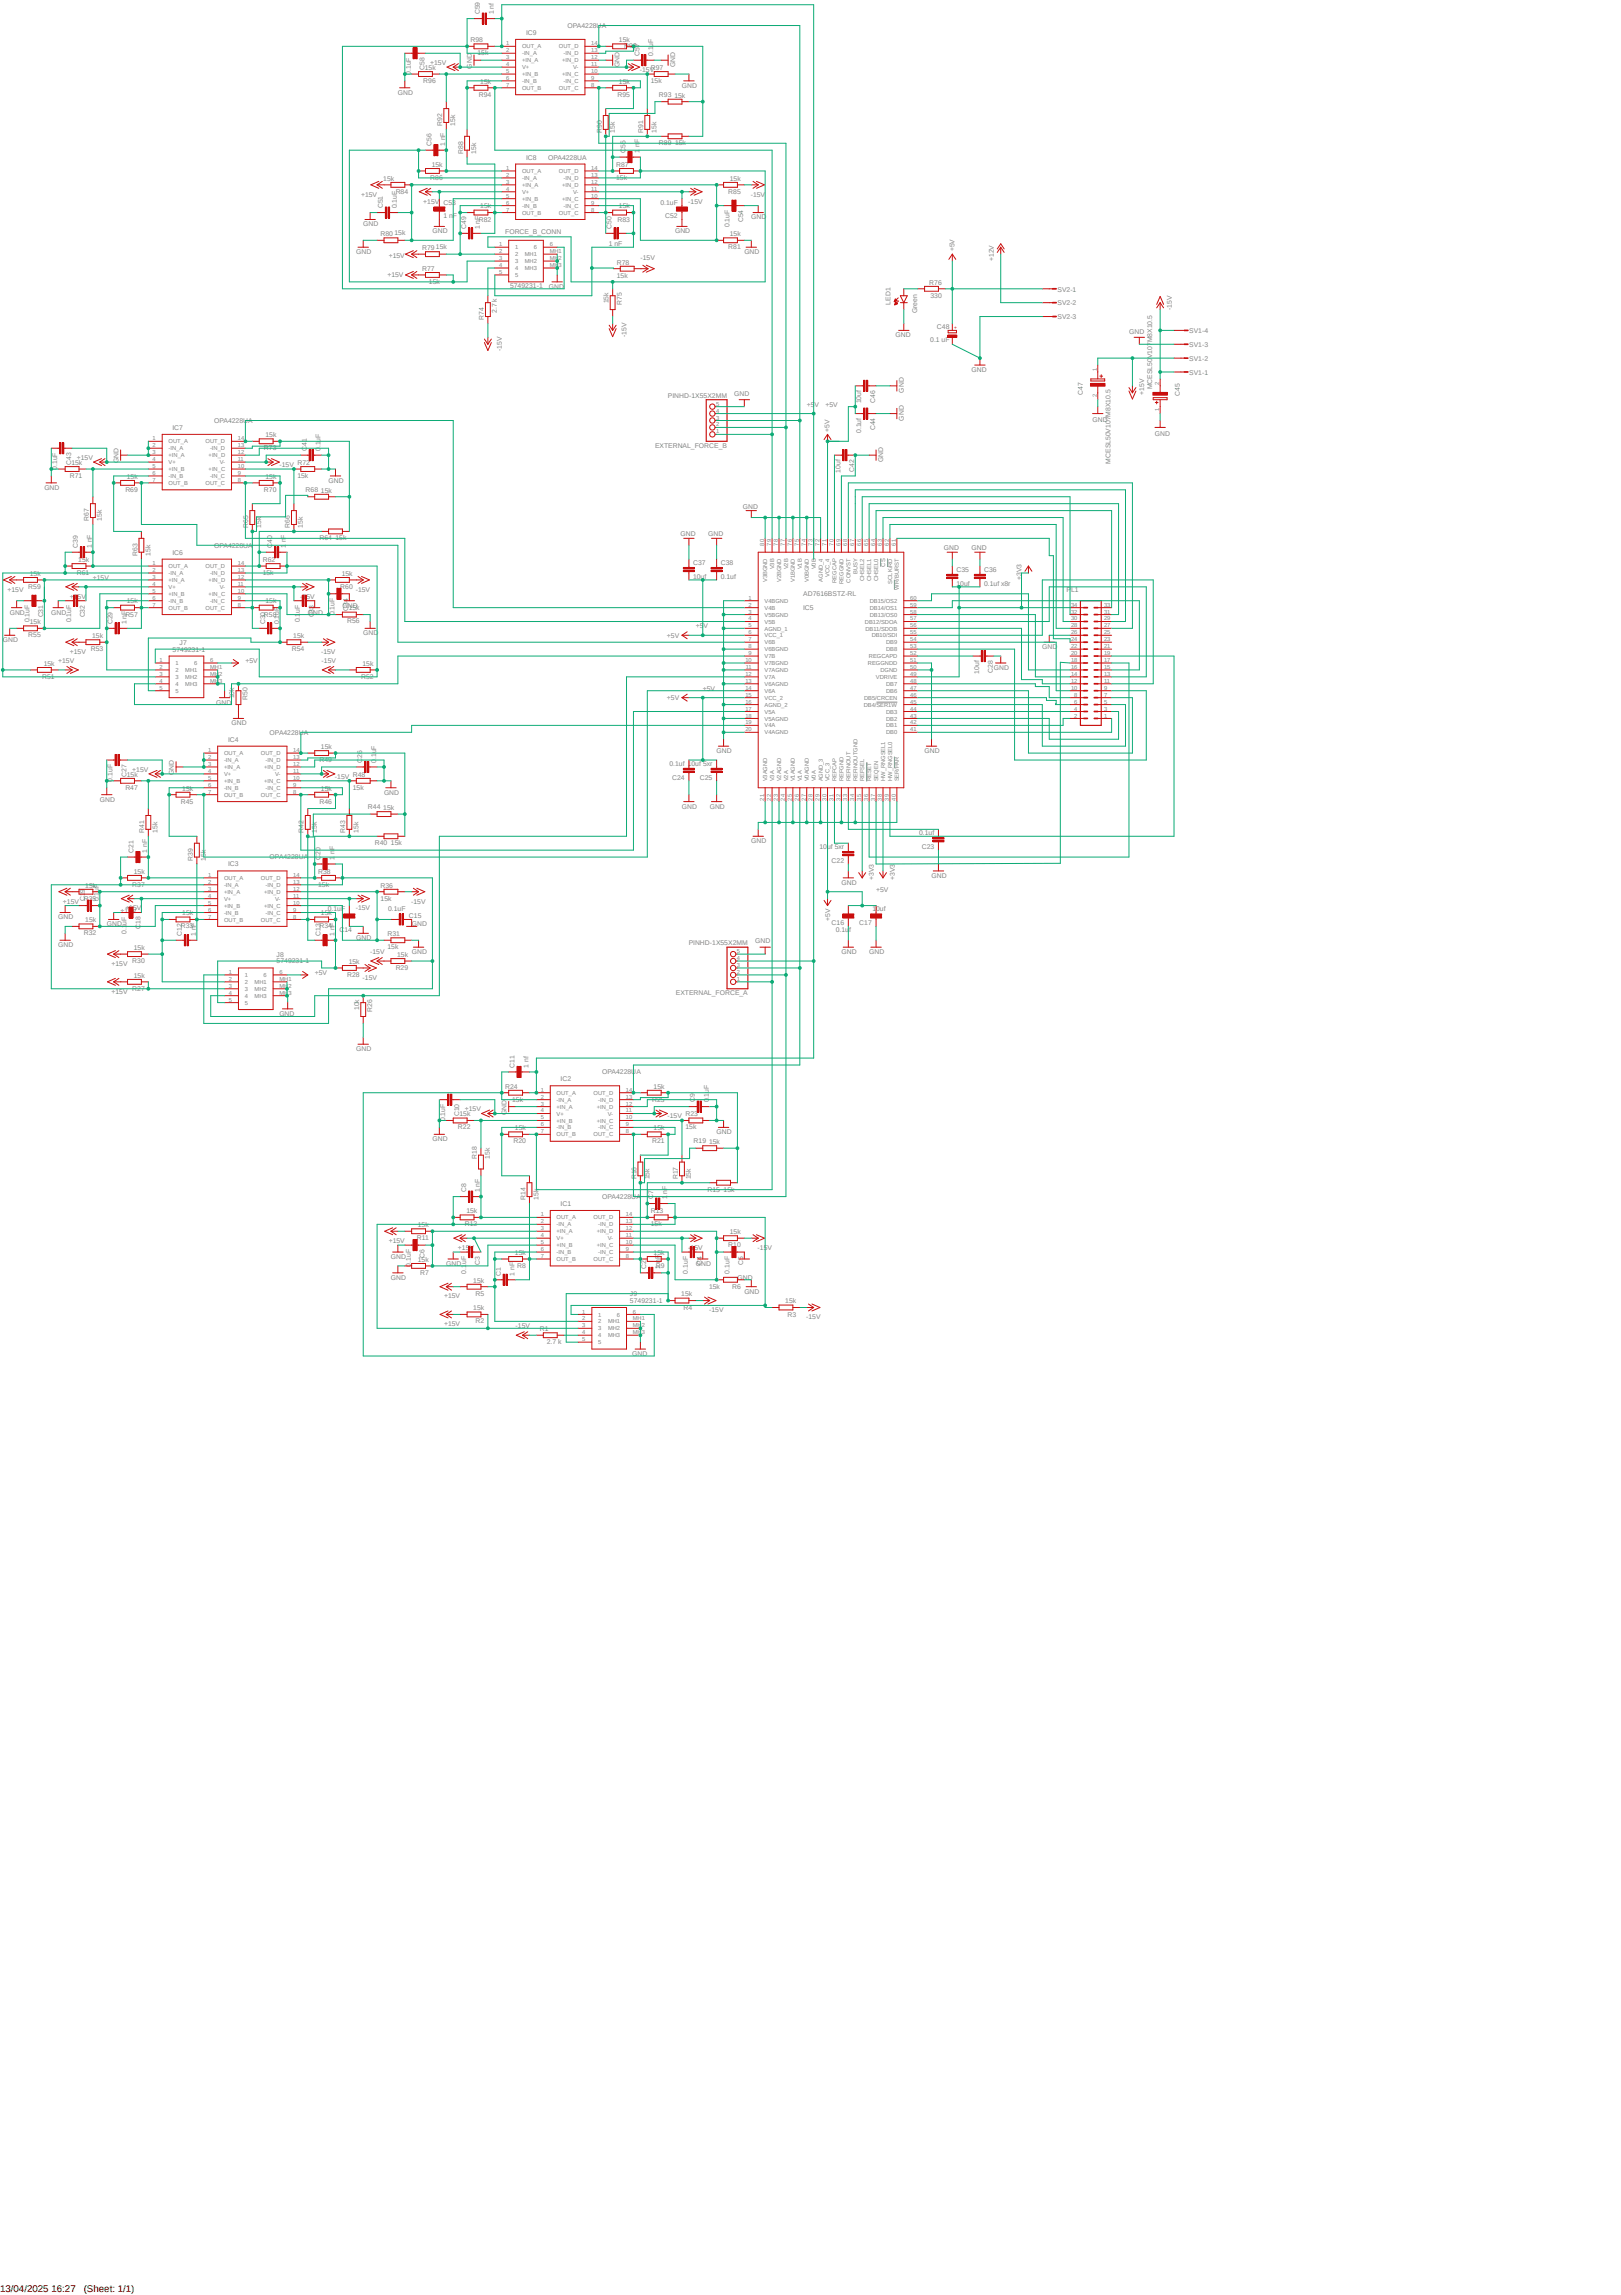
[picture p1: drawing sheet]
<svg xmlns="http://www.w3.org/2000/svg" width="594mm" height="841mm" viewBox="0 0 594 841" stroke-linecap="round" stroke-linejoin="round" font-family="sans-serif">
<defs><g id="words">
<g font-size="3.6">
<text x="0" y="840">13/04/2025 16:27</text>
<text x="30.7" y="840">(Sheet: 1/1)</text>
</g>
<g font-size="2.5" fill="#808080">
<text x="175.9" y="5.3" transform="rotate(-90 175.9 5.3)">C59</text>
<text x="180.9" y="5.3" transform="rotate(-90 180.9 5.3)">1 nf</text>
<text x="208" y="10.2">OPA4228UA</text>
<text x="172.4" y="15.5">R98</text>
<text x="192.7" y="12.8">IC9</text>
<text x="226.8" y="15.5">15k</text>
<text x="228.8" y="17.7">R99</text>
<text x="157.6" y="23.8">+15V</text>
<text x="175" y="20.3">15k</text>
<text x="234.3" y="20.5" transform="rotate(-90 234.3 20.5)">C57</text>
<text x="239.4" y="20.5" transform="rotate(-90 239.4 20.5)">0.1uF</text>
<text x="150.5" y="27.4" transform="rotate(-90 150.5 27.4)">0.1uF</text>
<text x="155.6" y="25.7" transform="rotate(-90 155.6 25.7)">C58</text>
<text x="155.7" y="25.6">15k</text>
<text x="172.9" y="25.1" transform="rotate(-90 172.9 25.1)">GND</text>
<text x="227" y="24.6" transform="rotate(-90 227 24.6)">GND</text>
<text x="234.4" y="26.4">-15V</text>
<text x="238.5" y="25.6">R97</text>
<text x="247.4" y="24.6" transform="rotate(-90 247.4 24.6)">GND</text>
<text x="145.8" y="34.8">GND</text>
<text x="155.1" y="30.4">R96</text>
<text x="175.4" y="35.5">R94</text>
<text x="176" y="30.7">15k</text>
<text x="226.2" y="35.5">R95</text>
<text x="226.8" y="30.7">15k</text>
<text x="238.5" y="30.4">15k</text>
<text x="241.5" y="35.5">R93</text>
<text x="247.1" y="35.8">15k</text>
<text x="249.9" y="32.2">GND</text>
<text x="162.1" y="46.1" transform="rotate(-90 162.1 46.1)">R92</text>
<text x="166.8" y="46.1" transform="rotate(-90 166.8 46.1)">15k</text>
<text x="158.1" y="53.5" transform="rotate(-90 158.1 53.5)">C56</text>
<text x="163.2" y="53.5" transform="rotate(-90 163.2 53.5)">1 nF</text>
<text x="220.5" y="48.7" transform="rotate(-90 220.5 48.7)">R90</text>
<text x="225.3" y="48.7" transform="rotate(-90 225.3 48.7)">15k</text>
<text x="235.7" y="48.7" transform="rotate(-90 235.7 48.7)">R91</text>
<text x="240.5" y="48.7" transform="rotate(-90 240.5 48.7)">15k</text>
<text x="241.5" y="53.3">R89</text>
<text x="247.4" y="53.3">15k</text>
<text x="169.7" y="56.3" transform="rotate(-90 169.7 56.3)">R88</text>
<text x="174.5" y="56.3" transform="rotate(-90 174.5 56.3)">15k</text>
<text x="192.7" y="58.5">IC8</text>
<text x="200.9" y="58.7">OPA4228UA</text>
<text x="229.2" y="56.1" transform="rotate(-90 229.2 56.1)">C55</text>
<text x="234.3" y="56.1" transform="rotate(-90 234.3 56.1)">1 nF</text>
<text x="157.6" y="66">R86</text>
<text x="158.2" y="61.1">15k</text>
<text x="225.8" y="66">15k</text>
<text x="225.8" y="61.2">R87</text>
<text x="140.5" y="66.2">15k</text>
<text x="145" y="71">R84</text>
<text x="266.9" y="71">R85</text>
<text x="267.4" y="66.2">15k</text>
<text x="132.3" y="72.1">+15V</text>
<text x="140.3" y="76.4" transform="rotate(-90 140.3 76.4)">C51</text>
<text x="145.4" y="76.4" transform="rotate(-90 145.4 76.4)">0.1uF</text>
<text x="155.1" y="74.6">+15V</text>
<text x="162.5" y="75">C53</text>
<text x="176" y="76.4">15k</text>
<text x="226.8" y="76.4">15k</text>
<text x="242" y="75">0.1uF</text>
<text x="252.2" y="74.6">-15V</text>
<text x="275.1" y="72.1">-15V</text>
<text x="133.1" y="83">GND</text>
<text x="162.5" y="80.1">1 nF</text>
<text x="170.8" y="84" transform="rotate(-90 170.8 84)">C49</text>
<text x="175.4" y="81.2">R82</text>
<text x="175.9" y="84" transform="rotate(-90 175.9 84)">1 nF</text>
<text x="224.1" y="84" transform="rotate(-90 224.1 84)">C50</text>
<text x="226.2" y="81.2">R83</text>
<text x="243.8" y="80.1">C52</text>
<text x="267.3" y="83.3" transform="rotate(-90 267.3 83.3)">0.1uF</text>
<text x="272.4" y="81.5" transform="rotate(-90 272.4 81.5)">C54</text>
<text x="275.3" y="80.4">GND</text>
<text x="139.4" y="86.6">R80</text>
<text x="144.5" y="86.3">15k</text>
<text x="158.5" y="85.5">GND</text>
<text x="185.1" y="85.9">FORCE_B_CONN</text>
<text x="247.4" y="85.5">GND</text>
<text x="267.4" y="86.5">15k</text>
<text x="130.6" y="93.1">GND</text>
<text x="142.5" y="94.4">+15V</text>
<text x="154.7" y="91.7">R79</text>
<text x="159.7" y="91.4">15k</text>
<text x="223.1" y="90.2">1 nF</text>
<text x="234.7" y="95.2">-15V</text>
<text x="266.9" y="91.4">R81</text>
<text x="272.8" y="93.1">GND</text>
<text x="349.7" y="92.1" transform="rotate(-90 349.7 92.1)">+5V</text>
<text x="364.2" y="95.7" transform="rotate(-90 364.2 95.7)">+12V</text>
<text x="141.9" y="101.5">+15V</text>
<text x="154.7" y="99.3">R77</text>
<text x="226" y="101.8">15k</text>
<text x="226" y="97">R78</text>
<text x="157.2" y="104.1">15k</text>
<text x="186.9" y="105.5">5749231-1</text>
<text x="201.1" y="105.8">GND</text>
<text x="340.5" y="104.4">R76</text>
<text x="387.5" y="106.8">SV2-1</text>
<text x="223" y="111.2" transform="rotate(-90 223 111.2)">15k</text>
<text x="227.8" y="111.7" transform="rotate(-90 227.8 111.7)">R75</text>
<text x="326.4" y="111.6" transform="rotate(-90 326.4 111.6)">LED1</text>
<text x="341" y="109.1">330</text>
<text x="387.5" y="111.9">SV2-2</text>
<text x="429.4" y="113.7" transform="rotate(-90 429.4 113.7)">-15V</text>
<text x="177.3" y="117.3" transform="rotate(-90 177.3 117.3)">R74</text>
<text x="182.1" y="114.7" transform="rotate(-90 182.1 114.7)">2.7 k</text>
<text x="336.1" y="114.9" transform="rotate(-90 336.1 114.9)">Green</text>
<text x="387.5" y="117">SV2-3</text>
<text x="229.6" y="123.6" transform="rotate(-90 229.6 123.6)">-15V</text>
<text x="328.1" y="123.6">GND</text>
<text x="340.9" y="125.3">0.1 uF</text>
<text x="343.3" y="120.4">C48</text>
<text x="413.8" y="122.2">GND</text>
<text x="435.8" y="122.1">SV1-4</text>
<text x="183.9" y="128.7" transform="rotate(-90 183.9 128.7)">-15V</text>
<text x="435.8" y="127.2">SV1-3</text>
<text x="356" y="136.3">GND</text>
<text x="435.8" y="137.3">SV1-1</text>
<text x="435.8" y="132.2">SV1-2</text>
<text x="331.2" y="143.9" transform="rotate(-90 331.2 143.9)">GND</text>
<text x="422.2" y="142.7" transform="rotate(-90 422.2 142.7)">MCESL50V107M8X10.5</text>
<text x="244.8" y="145.7">PINHD-1X55X2MM</text>
<text x="269.1" y="145.1">GND</text>
<text x="295.6" y="149">+5V</text>
<text x="302.5" y="149">+5V</text>
<text x="315.6" y="147.8" transform="rotate(-90 315.6 147.8)">10uf</text>
<text x="320.6" y="147.5" transform="rotate(-90 320.6 147.5)">C46</text>
<text x="396.8" y="144.7" transform="rotate(-90 396.8 144.7)">C47</text>
<text x="419.3" y="144.7" transform="rotate(-90 419.3 144.7)">+15V</text>
<text x="432.4" y="145.2" transform="rotate(-90 432.4 145.2)">C45</text>
<text x="78.5" y="155">OPA4228UA</text>
<text x="331.2" y="154.1" transform="rotate(-90 331.2 154.1)">GND</text>
<text x="400.3" y="154.7">GND</text>
<text x="63.2" y="157.5">IC7</text>
<text x="97.3" y="160.2">15k</text>
<text x="304" y="158.2" transform="rotate(-90 304 158.2)">+5V</text>
<text x="315.6" y="158.7" transform="rotate(-90 315.6 158.7)">0.1uf</text>
<text x="320.6" y="157.7" transform="rotate(-90 320.6 157.7)">C44</text>
<text x="423.2" y="159.8">GND</text>
<text x="96.7" y="165">R73</text>
<text x="112.4" y="165.3" transform="rotate(-90 112.4 165.3)">C41</text>
<text x="117.5" y="165.3" transform="rotate(-90 117.5 165.3)">0.1uF</text>
<text x="240" y="164.1">EXTERNAL_FORCE_B</text>
<text x="21" y="172.2" transform="rotate(-90 21 172.2)">0.1uF</text>
<text x="26" y="170.4" transform="rotate(-90 26 170.4)">C43</text>
<text x="26.2" y="170.3">15k</text>
<text x="28.2" y="168.6">+15V</text>
<text x="43.4" y="169.8" transform="rotate(-90 43.4 169.8)">GND</text>
<text x="102.4" y="171.1">-15V</text>
<text x="109" y="170.3">R72</text>
<text x="307.9" y="173.2" transform="rotate(-90 307.9 173.2)">10uf</text>
<text x="313" y="172.9" transform="rotate(-90 313 172.9)">C42</text>
<text x="323.6" y="169.3" transform="rotate(-90 323.6 169.3)">GND</text>
<text x="407" y="169.9" transform="rotate(-90 407 169.9)">MCESL50V107M8X10.5</text>
<text x="16.3" y="179.5">GND</text>
<text x="25.6" y="175.1">R71</text>
<text x="46.5" y="175.4">15k</text>
<text x="97.3" y="175.4">15k</text>
<text x="109" y="175.2">15k</text>
<text x="120.4" y="177">GND</text>
<text x="45.9" y="180.2">R69</text>
<text x="96.7" y="180.2">R70</text>
<text x="112" y="180.2">R68</text>
<text x="117.6" y="180.5">15k</text>
<text x="32.6" y="190.9" transform="rotate(-90 32.6 190.9)">R67</text>
<text x="37.3" y="190.9" transform="rotate(-90 37.3 190.9)">15k</text>
<text x="272.2" y="186.4">GND</text>
<text x="90.9" y="193.5" transform="rotate(-90 90.9 193.5)">R65</text>
<text x="95.8" y="193.5" transform="rotate(-90 95.8 193.5)">15k</text>
<text x="106.2" y="193.5" transform="rotate(-90 106.2 193.5)">R66</text>
<text x="111" y="193.5" transform="rotate(-90 111 193.5)">15k</text>
<text x="117.1" y="198">R64</text>
<text x="249.4" y="196.5">GND</text>
<text x="259.5" y="196.5">GND</text>
<text x="28.6" y="200.8" transform="rotate(-90 28.6 200.8)">C39</text>
<text x="33.7" y="200.8" transform="rotate(-90 33.7 200.8)">1 nF</text>
<text x="50.3" y="203.6" transform="rotate(-90 50.3 203.6)">R63</text>
<text x="55.1" y="203.6" transform="rotate(-90 55.1 203.6)">15k</text>
<text x="63.2" y="203.2">IC6</text>
<text x="78.5" y="200.7">OPA4228UA</text>
<text x="99.7" y="200.8" transform="rotate(-90 99.7 200.8)">C40</text>
<text x="104.8" y="200.8" transform="rotate(-90 104.8 200.8)">1 nF</text>
<text x="122.9" y="198">15k</text>
<text x="345.9" y="201.6">GND</text>
<text x="356" y="201.6">GND</text>
<text x="28.7" y="205.9">15k</text>
<text x="96.3" y="205.9">R62</text>
<text x="254" y="207.1">C37</text>
<text x="264.1" y="207.1">C38</text>
<text x="350.5" y="209.6">C35</text>
<text x="360.6" y="209.6">C36</text>
<text x="10.4" y="215.8">R59</text>
<text x="10.9" y="211">15k</text>
<text x="28.2" y="210.7">R61</text>
<text x="34" y="212.5">+15V</text>
<text x="96.3" y="210.7">15k</text>
<text x="124.7" y="215.8">R60</text>
<text x="125.2" y="211">15k</text>
<text x="254" y="212.1">10uf</text>
<text x="264.1" y="212.1">0.1uf</text>
<text x="350.5" y="214.7">10uf</text>
<text x="360.6" y="214.7">0.1uf x8r</text>
<text x="374.3" y="212.5" transform="rotate(-90 374.3 212.5)">+3V3</text>
<text x="2.8" y="216.8">+15V</text>
<text x="25.6" y="219.4">+15V</text>
<text x="46.5" y="221.1">15k</text>
<text x="97.3" y="221.1">15k</text>
<text x="110" y="219.4">-15V</text>
<text x="130.3" y="216.8">-15V</text>
<text x="294.3" y="218.5">AD7616BSTZ-RL</text>
<text x="390.8" y="216.8">PL1</text>
<text x="3.6" y="225.2">GND</text>
<text x="15.9" y="226.3" transform="rotate(-90 15.9 226.3)">C31</text>
<text x="18.8" y="225.2">GND</text>
<text x="31.1" y="226.3" transform="rotate(-90 31.1 226.3)">C32</text>
<text x="45.9" y="225.9">R57</text>
<text x="96.7" y="225.9">R58</text>
<text x="112.8" y="225.2">GND</text>
<text x="114.9" y="226.3" transform="rotate(-90 114.9 226.3)">C33</text>
<text x="122.6" y="225.5" transform="rotate(-90 122.6 225.5)">0.1uF</text>
<text x="125.5" y="222.7">GND</text>
<text x="127.6" y="223.7" transform="rotate(-90 127.6 223.7)">C34</text>
<text x="127.8" y="223.7">15k</text>
<text x="294.3" y="223.6">IC5</text>
<text x="10.4" y="233.6">R55</text>
<text x="10.8" y="228.1" transform="rotate(-90 10.8 228.1)">0.1uF</text>
<text x="10.9" y="228.8">15k</text>
<text x="26" y="228.1" transform="rotate(-90 26 228.1)">0.1uF</text>
<text x="33.8" y="233.8">15k</text>
<text x="41.3" y="228.8" transform="rotate(-90 41.3 228.8)">C29</text>
<text x="46.4" y="228.8" transform="rotate(-90 46.4 228.8)">1 nF</text>
<text x="97.2" y="228.8" transform="rotate(-90 97.2 228.8)">C30</text>
<text x="102.2" y="228.8" transform="rotate(-90 102.2 228.8)">0.1uF</text>
<text x="107.4" y="233.8">15k</text>
<text x="109.9" y="228.1" transform="rotate(-90 109.9 228.1)">0.1uF</text>
<text x="127.2" y="228.5">R56</text>
<text x="133.1" y="232.8">GND</text>
<text x="244.4" y="233.8">+5V</text>
<text x="255" y="230.3">+5V</text>
<text x="1" y="235.4">GND</text>
<text x="25.6" y="239.6">+15V</text>
<text x="33.2" y="238.6">R53</text>
<text x="63.2" y="238.8">5749231-1</text>
<text x="65.8" y="236.3">J7</text>
<text x="106.9" y="238.6">R54</text>
<text x="117.6" y="239.6">-15V</text>
<text x="381.9" y="237.9">GND</text>
<text x="16" y="244">15k</text>
<text x="21.3" y="243">+15V</text>
<text x="89.9" y="243">+5V</text>
<text x="117.9" y="243">-15V</text>
<text x="132.8" y="244">15k</text>
<text x="364.2" y="245.5">GND</text>
<text x="15.5" y="248.8">R51</text>
<text x="132.3" y="248.8">R52</text>
<text x="358.7" y="246.8" transform="rotate(-90 358.7 246.8)">10uf</text>
<text x="363.8" y="246.6" transform="rotate(-90 363.8 246.6)">C28</text>
<text x="85.9" y="255.9" transform="rotate(-90 85.9 255.9)">10k</text>
<text x="90.6" y="256.5" transform="rotate(-90 90.6 256.5)">R50</text>
<text x="244.4" y="256.7">+5V</text>
<text x="257.5" y="253.1">+5V</text>
<text x="79.2" y="258.2">GND</text>
<text x="84.8" y="265.8">GND</text>
<text x="98.8" y="269.2">OPA4228UA</text>
<text x="83.6" y="271.8">IC4</text>
<text x="117.6" y="274.4">15k</text>
<text x="262.6" y="276">GND</text>
<text x="338.8" y="276">GND</text>
<text x="117.1" y="279.3">R49</text>
<text x="132.7" y="279.5" transform="rotate(-90 132.7 279.5)">C26</text>
<text x="137.8" y="279.5" transform="rotate(-90 137.8 279.5)">0.1uF</text>
<text x="245.3" y="280.7">0.1uf 10uf 5xr</text>
<text x="41.3" y="286.4" transform="rotate(-90 41.3 286.4)">0.1uF</text>
<text x="46.4" y="284.7" transform="rotate(-90 46.4 284.7)">C27</text>
<text x="46.5" y="284.6">15k</text>
<text x="48.5" y="282.8">+15V</text>
<text x="63.8" y="284.1" transform="rotate(-90 63.8 284.1)">GND</text>
<text x="122.7" y="285.4">-15V</text>
<text x="129.3" y="284.6">R48</text>
<text x="246.3" y="285.8">C24</text>
<text x="256.5" y="285.8">C25</text>
<text x="36.6" y="293.8">GND</text>
<text x="45.9" y="289.4">R47</text>
<text x="66.8" y="289.7">15k</text>
<text x="117.6" y="289.7">15k</text>
<text x="129.3" y="289.4">15k</text>
<text x="140.7" y="291.2">GND</text>
<text x="66.3" y="294.5">R45</text>
<text x="117.1" y="294.5">R46</text>
<text x="134.8" y="296.5">R44</text>
<text x="140.5" y="296.8">15k</text>
<text x="249.9" y="296.3">GND</text>
<text x="260.1" y="296.3">GND</text>
<text x="52.9" y="305.2" transform="rotate(-90 52.9 305.2)">R41</text>
<text x="57.7" y="305.2" transform="rotate(-90 57.7 305.2)">15k</text>
<text x="111.3" y="305.2" transform="rotate(-90 111.3 305.2)">R42</text>
<text x="116.1" y="305.2" transform="rotate(-90 116.1 305.2)">15k</text>
<text x="126.5" y="305.2" transform="rotate(-90 126.5 305.2)">R43</text>
<text x="131.3" y="305.2" transform="rotate(-90 131.3 305.2)">15k</text>
<text x="137.4" y="309.8">R40</text>
<text x="143.3" y="309.8">15k</text>
<text x="275.3" y="309">GND</text>
<text x="300.3" y="311.1">10uf 5xr</text>
<text x="336.8" y="306.1">0.1uf</text>
<text x="337.7" y="311.1">C23</text>
<text x="48.9" y="312.6" transform="rotate(-90 48.9 312.6)">C21</text>
<text x="54" y="312.6" transform="rotate(-90 54 312.6)">1 nF</text>
<text x="70.7" y="315.3" transform="rotate(-90 70.7 315.3)">R39</text>
<text x="75.4" y="315.3" transform="rotate(-90 75.4 315.3)">15k</text>
<text x="83.6" y="317.5">IC3</text>
<text x="98.8" y="315">OPA4228UA</text>
<text x="117.5" y="315.1" transform="rotate(-90 117.5 315.1)">C20</text>
<text x="122.6" y="315.1" transform="rotate(-90 122.6 315.1)">1 nF</text>
<text x="304.7" y="316.2">C22</text>
<text x="49" y="320.2">15k</text>
<text x="116.6" y="320.2">R38</text>
<text x="320.3" y="322.5" transform="rotate(-90 320.3 322.5)">+3V3</text>
<text x="327.9" y="322.5" transform="rotate(-90 327.9 322.5)">+3V3</text>
<text x="341.3" y="321.7">GND</text>
<text x="31.2" y="325.2">15k</text>
<text x="48.5" y="325">R37</text>
<text x="116.6" y="325">15k</text>
<text x="139.4" y="325.3">R36</text>
<text x="308.3" y="324.2">GND</text>
<text x="321" y="326.8">+5V</text>
<text x="23.1" y="331.1">+15V</text>
<text x="30.7" y="330">R35</text>
<text x="31.1" y="330.3" transform="rotate(-90 31.1 330.3)">C19</text>
<text x="36.2" y="330.3" transform="rotate(-90 36.2 330.3)">0.1uF</text>
<text x="44.2" y="334.4">+15V</text>
<text x="45.9" y="333.6">+15V</text>
<text x="66.8" y="335.4">15k</text>
<text x="117.6" y="335.4">15k</text>
<text x="120.1" y="334">0.1uF</text>
<text x="130.3" y="333.6">-15V</text>
<text x="139.4" y="330.1">15k</text>
<text x="142.2" y="334">0.1uF</text>
<text x="150.7" y="331.1">-15V</text>
<text x="319.7" y="334">10uf</text>
<text x="21.3" y="336.9">GND</text>
<text x="31.2" y="337.9">15k</text>
<text x="39.1" y="339.5">GND</text>
<text x="51.4" y="340.5" transform="rotate(-90 51.4 340.5)">C18</text>
<text x="66.3" y="340.2">R33</text>
<text x="117" y="340.2">R34</text>
<text x="124.4" y="341.6">C14</text>
<text x="149.9" y="336.5">C15</text>
<text x="150.9" y="339.5">GND</text>
<text x="304.3" y="337.4" transform="rotate(-90 304.3 337.4)">+5V</text>
<text x="304.7" y="339.1">C16</text>
<text x="306.3" y="341.6">0.1uf</text>
<text x="314.9" y="339.1">C17</text>
<text x="21.3" y="347.1">GND</text>
<text x="30.7" y="342.7">R32</text>
<text x="46.4" y="342.3" transform="rotate(-90 46.4 342.3)">0.1uF</text>
<text x="66.7" y="343" transform="rotate(-90 66.7 343)">C12</text>
<text x="71.8" y="343" transform="rotate(-90 71.8 343)">1 nF</text>
<text x="117.5" y="343" transform="rotate(-90 117.5 343)">C13</text>
<text x="122.6" y="343" transform="rotate(-90 122.6 343)">1 nF</text>
<text x="130.6" y="344.6">GND</text>
<text x="142" y="347.9">15k</text>
<text x="142" y="343.1">R31</text>
<text x="252.4" y="346.3">PINHD-1X55X2MM</text>
<text x="276.7" y="345.7">GND</text>
<text x="40.9" y="353.9">+15V</text>
<text x="48.5" y="352.9">R30</text>
<text x="49" y="348.1">15k</text>
<text x="101.3" y="353.1">5749231-1</text>
<text x="101.3" y="350.5">J8</text>
<text x="127.8" y="353.2">15k</text>
<text x="135.6" y="349.6">-15V</text>
<text x="145.5" y="350.6">15k</text>
<text x="150.9" y="349.6">GND</text>
<text x="308.3" y="349.6">GND</text>
<text x="318.5" y="349.6">GND</text>
<text x="49" y="358.3">15k</text>
<text x="115.3" y="357.3">+5V</text>
<text x="127.2" y="358">R28</text>
<text x="132.9" y="359">-15V</text>
<text x="145" y="355.4">R29</text>
<text x="40.9" y="364.1">+15V</text>
<text x="48.5" y="363.1">R27</text>
<text x="247.6" y="364.7">EXTERNAL_FORCE_A</text>
<text x="131.6" y="370.2" transform="rotate(-90 131.6 370.2)">10k</text>
<text x="136.4" y="370.8" transform="rotate(-90 136.4 370.8)">R26</text>
<text x="102.4" y="372.2">GND</text>
<text x="130.6" y="385.2">GND</text>
<text x="188.6" y="391.3" transform="rotate(-90 188.6 391.3)">C11</text>
<text x="193.6" y="391.3" transform="rotate(-90 193.6 391.3)">1 nf</text>
<text x="220.7" y="393.7">OPA4228UA</text>
<text x="185.1" y="398.9">R24</text>
<text x="205.4" y="396.2">IC2</text>
<text x="239.5" y="398.9">15k</text>
<text x="170.3" y="407.3">+15V</text>
<text x="187.7" y="403.7">15k</text>
<text x="238.9" y="403.7">R25</text>
<text x="254.6" y="404" transform="rotate(-90 254.6 404)">C9</text>
<text x="259.7" y="404" transform="rotate(-90 259.7 404)">0.1uF</text>
<text x="163.2" y="410.9" transform="rotate(-90 163.2 410.9)">0.1uF</text>
<text x="167.8" y="413.9">R22</text>
<text x="168.2" y="409.1" transform="rotate(-90 168.2 409.1)">C10</text>
<text x="168.4" y="409.1">15k</text>
<text x="185.6" y="408.6" transform="rotate(-90 185.6 408.6)">GND</text>
<text x="244.6" y="409.8">-15V</text>
<text x="251.2" y="413.9">15k</text>
<text x="251.2" y="409.1">R23</text>
<text x="158.5" y="418.2">GND</text>
<text x="188.1" y="418.9">R20</text>
<text x="188.7" y="414.1">15k</text>
<text x="238.9" y="418.9">R21</text>
<text x="239.5" y="414.1">15k</text>
<text x="254.2" y="418.9">R19</text>
<text x="259.8" y="419.2">15k</text>
<text x="262.6" y="415.7">GND</text>
<text x="174.8" y="424.6" transform="rotate(-90 174.8 424.6)">R18</text>
<text x="179.5" y="424.6" transform="rotate(-90 179.5 424.6)">15k</text>
<text x="170.8" y="437" transform="rotate(-90 170.8 437)">C8</text>
<text x="175.9" y="437" transform="rotate(-90 175.9 437)">1 nF</text>
<text x="233.2" y="432.2" transform="rotate(-90 233.2 432.2)">R16</text>
<text x="238" y="432.2" transform="rotate(-90 238 432.2)">15k</text>
<text x="248.4" y="432.2" transform="rotate(-90 248.4 432.2)">R17</text>
<text x="253.2" y="432.2" transform="rotate(-90 253.2 432.2)">15k</text>
<text x="259.2" y="436.7">R15</text>
<text x="265.1" y="436.8">15k</text>
<text x="192.5" y="439.8" transform="rotate(-90 192.5 439.8)">R14</text>
<text x="197.3" y="439.8" transform="rotate(-90 197.3 439.8)">15k</text>
<text x="205.4" y="441.9">IC1</text>
<text x="220.7" y="439.4">OPA4228UA</text>
<text x="239.4" y="439.5" transform="rotate(-90 239.4 439.5)">C7</text>
<text x="244.4" y="439.5" transform="rotate(-90 244.4 439.5)">1 nF</text>
<text x="153.1" y="449.7">15k</text>
<text x="170.3" y="449.4">R12</text>
<text x="170.9" y="444.6">15k</text>
<text x="238.5" y="449.4">15k</text>
<text x="238.5" y="444.6">R13</text>
<text x="142.5" y="455.5">+15V</text>
<text x="152.7" y="454.5">R11</text>
<text x="267.4" y="452.2">15k</text>
<text x="143.3" y="461.3">GND</text>
<text x="155.6" y="461" transform="rotate(-90 155.6 461)">C6</text>
<text x="167.8" y="458">+15V</text>
<text x="188.7" y="459.8">15k</text>
<text x="239.5" y="459.8">15k</text>
<text x="252.2" y="458">-15V</text>
<text x="266.9" y="457">R10</text>
<text x="277.6" y="458">-15V</text>
<text x="150.5" y="464.2" transform="rotate(-90 150.5 464.2)">0.1uF</text>
<text x="153.1" y="462.4">15k</text>
<text x="154" y="467.2">R7</text>
<text x="163.5" y="463.9">GND</text>
<text x="170.8" y="466.7" transform="rotate(-90 170.8 466.7)">0.1uF</text>
<text x="175.9" y="463.6" transform="rotate(-90 175.9 463.6)">C3</text>
<text x="183.5" y="467.5" transform="rotate(-90 183.5 467.5)">C1</text>
<text x="188.6" y="467.5" transform="rotate(-90 188.6 467.5)">1 nF</text>
<text x="189.5" y="464.7">R8</text>
<text x="236.8" y="464.9" transform="rotate(-90 236.8 464.9)">C2</text>
<text x="240.3" y="464.7">R9</text>
<text x="241.9" y="464.9" transform="rotate(-90 241.9 464.9)">1 nF</text>
<text x="252.1" y="466.7" transform="rotate(-90 252.1 466.7)">0.1uF</text>
<text x="255" y="463.9">GND</text>
<text x="257.1" y="463.6" transform="rotate(-90 257.1 463.6)">C4</text>
<text x="267.3" y="466.7" transform="rotate(-90 267.3 466.7)">0.1uF</text>
<text x="272.4" y="463.6" transform="rotate(-90 272.4 463.6)">C5</text>
<text x="143.3" y="469">GND</text>
<text x="173.4" y="470">15k</text>
<text x="259.8" y="472.5">15k</text>
<text x="268.3" y="472.3">R6</text>
<text x="270.2" y="469">GND</text>
<text x="162.7" y="475.8">+15V</text>
<text x="174.3" y="474.8">R5</text>
<text x="230.8" y="477.5">5749231-1</text>
<text x="230.8" y="474.9">J9</text>
<text x="249.6" y="475.1">15k</text>
<text x="250.5" y="479.9">R4</text>
<text x="272.8" y="474">GND</text>
<text x="287.7" y="477.6">15k</text>
<text x="162.7" y="486">+15V</text>
<text x="173.4" y="480.1">15k</text>
<text x="174.3" y="485">R2</text>
<text x="259.8" y="480.9">-15V</text>
<text x="288.6" y="482.4">R3</text>
<text x="295.4" y="483.4">-15V</text>
<text x="188.9" y="486.7">-15V</text>
<text x="197.8" y="487.8">R1</text>
<text x="200.4" y="492.6">2.7 k</text>
<text x="231.6" y="496.9">GND</text>
</g>
<g font-size="2.1" fill="#808080">
<text x="185.4" y="16.6">1</text>
<text x="191.3" y="17.7">OUT_A</text>
<text x="204.8" y="17.7">OUT_D</text>
<text x="216.7" y="16.6">14</text>
<text x="185.4" y="19.1">2</text>
<text x="185.4" y="21.7">3</text>
<text x="191.3" y="20.3">-IN_A</text>
<text x="191.3" y="22.8">+IN_A</text>
<text x="206" y="22.8">+IN_D</text>
<text x="206.5" y="20.3">-IN_D</text>
<text x="216.7" y="19.1">13</text>
<text x="216.7" y="21.7">12</text>
<text x="185.4" y="24.2">4</text>
<text x="185.4" y="26.8">5</text>
<text x="185.4" y="29.3">6</text>
<text x="191.3" y="25.4">V+</text>
<text x="191.3" y="27.9">+IN_B</text>
<text x="206" y="27.9">+IN_C</text>
<text x="210" y="25.4">V-</text>
<text x="216.7" y="24.2">11</text>
<text x="216.7" y="26.8">10</text>
<text x="216.7" y="29.3">9</text>
<text x="185.4" y="31.8">7</text>
<text x="191.3" y="30.4">-IN_B</text>
<text x="191.3" y="33">OUT_B</text>
<text x="204.8" y="33">OUT_C</text>
<text x="206.5" y="30.4">-IN_C</text>
<text x="216.7" y="31.8">8</text>
<text x="185.4" y="62.3">1</text>
<text x="185.4" y="64.9">2</text>
<text x="191.3" y="63.4">OUT_A</text>
<text x="191.3" y="66">-IN_A</text>
<text x="204.8" y="63.4">OUT_D</text>
<text x="206.5" y="66">-IN_D</text>
<text x="216.7" y="62.3">14</text>
<text x="216.7" y="64.9">13</text>
<text x="185.4" y="67.4">3</text>
<text x="185.4" y="69.9">4</text>
<text x="191.3" y="68.5">+IN_A</text>
<text x="191.3" y="71">V+</text>
<text x="206" y="68.5">+IN_D</text>
<text x="210" y="71">V-</text>
<text x="216.7" y="67.4">12</text>
<text x="216.7" y="69.9">11</text>
<text x="185.4" y="72.5">5</text>
<text x="185.4" y="75">6</text>
<text x="185.4" y="77.6">7</text>
<text x="191.3" y="73.6">+IN_B</text>
<text x="191.3" y="76.1">-IN_B</text>
<text x="206" y="73.6">+IN_C</text>
<text x="206.5" y="76.1">-IN_C</text>
<text x="216.7" y="72.5">10</text>
<text x="216.7" y="75">9</text>
<text x="216.7" y="77.6">8</text>
<text x="191.3" y="78.7">OUT_B</text>
<text x="204.8" y="78.7">OUT_C</text>
<text x="182.9" y="90.3">1</text>
<text x="182.9" y="92.8">2</text>
<text x="182.9" y="95.3">3</text>
<text x="188.8" y="91.4">1</text>
<text x="188.8" y="93.9">2</text>
<text x="192.3" y="93.9">MH1</text>
<text x="195.6" y="91.4">6</text>
<text x="201.4" y="90.3">6</text>
<text x="201.4" y="92.8">MH1</text>
<text x="201.4" y="95.3">MH2</text>
<text x="182.9" y="97.9">4</text>
<text x="182.9" y="100.4">5</text>
<text x="188.8" y="96.4">3</text>
<text x="188.8" y="99">4</text>
<text x="188.8" y="101.5">5</text>
<text x="192.3" y="96.4">MH2</text>
<text x="192.3" y="99">MH3</text>
<text x="201.4" y="97.9">MH3</text>
<text x="401.9" y="136" transform="rotate(-90 401.9 136)">1</text>
<text x="424.8" y="141.1" transform="rotate(-90 424.8 141.1)">2</text>
<text x="262.4" y="148.7">5</text>
<text x="401.9" y="145.5" transform="rotate(-90 401.9 145.5)">2</text>
<text x="262.4" y="153.8">3</text>
<text x="262.4" y="151.2">4</text>
<text x="424.8" y="150.5" transform="rotate(-90 424.8 150.5)">1</text>
<text x="55.9" y="161.3">1</text>
<text x="87.2" y="161.3">14</text>
<text x="262.4" y="158.8">1</text>
<text x="262.4" y="156.3">2</text>
<text x="55.9" y="163.9">2</text>
<text x="55.9" y="166.4">3</text>
<text x="61.8" y="162.5">OUT_A</text>
<text x="61.8" y="165">-IN_A</text>
<text x="61.8" y="167.6">+IN_A</text>
<text x="75.3" y="162.5">OUT_D</text>
<text x="76.5" y="167.6">+IN_D</text>
<text x="77" y="165">-IN_D</text>
<text x="87.2" y="163.9">13</text>
<text x="87.2" y="166.4">12</text>
<text x="55.9" y="169">4</text>
<text x="55.9" y="171.5">5</text>
<text x="61.8" y="170.1">V+</text>
<text x="61.8" y="172.6">+IN_B</text>
<text x="76.5" y="172.6">+IN_C</text>
<text x="80.5" y="170.1">V-</text>
<text x="87.2" y="169">11</text>
<text x="87.2" y="171.5">10</text>
<text x="55.9" y="174">6</text>
<text x="55.9" y="176.6">7</text>
<text x="61.8" y="175.2">-IN_B</text>
<text x="61.8" y="177.7">OUT_B</text>
<text x="75.3" y="177.7">OUT_C</text>
<text x="77" y="175.2">-IN_C</text>
<text x="87.2" y="174">9</text>
<text x="87.2" y="176.6">8</text>
<text x="280" y="200" transform="rotate(-90 280 200)">80</text>
<text x="282.5" y="200" transform="rotate(-90 282.5 200)">79</text>
<text x="285.1" y="200" transform="rotate(-90 285.1 200)">78</text>
<text x="287.6" y="200" transform="rotate(-90 287.6 200)">77</text>
<text x="290.2" y="200" transform="rotate(-90 290.2 200)">76</text>
<text x="292.7" y="200" transform="rotate(-90 292.7 200)">75</text>
<text x="295.2" y="200" transform="rotate(-90 295.2 200)">74</text>
<text x="297.8" y="200" transform="rotate(-90 297.8 200)">73</text>
<text x="300.3" y="200" transform="rotate(-90 300.3 200)">72</text>
<text x="302.9" y="200" transform="rotate(-90 302.9 200)">71</text>
<text x="305.4" y="200" transform="rotate(-90 305.4 200)">70</text>
<text x="307.9" y="200" transform="rotate(-90 307.9 200)">69</text>
<text x="310.5" y="200" transform="rotate(-90 310.5 200)">68</text>
<text x="313" y="200" transform="rotate(-90 313 200)">67</text>
<text x="315.6" y="200" transform="rotate(-90 315.6 200)">66</text>
<text x="318.1" y="200" transform="rotate(-90 318.1 200)">65</text>
<text x="320.6" y="200" transform="rotate(-90 320.6 200)">64</text>
<text x="323.2" y="200" transform="rotate(-90 323.2 200)">63</text>
<text x="325.7" y="200" transform="rotate(-90 325.7 200)">62</text>
<text x="328.3" y="200" transform="rotate(-90 328.3 200)">61</text>
<text x="55.9" y="207.1">1</text>
<text x="55.9" y="209.6">2</text>
<text x="61.8" y="208.2">OUT_A</text>
<text x="75.3" y="208.2">OUT_D</text>
<text x="87.2" y="207.1">14</text>
<text x="87.2" y="209.6">13</text>
<text x="283.7" y="208.7" transform="rotate(-90 283.7 208.7)">V3B</text>
<text x="288.8" y="208.7" transform="rotate(-90 288.8 208.7)">V2B</text>
<text x="293.8" y="208.7" transform="rotate(-90 293.8 208.7)">V1B</text>
<text x="298.9" y="208.7" transform="rotate(-90 298.9 208.7)">V0B</text>
<text x="324.3" y="207.6" transform="rotate(-90 324.3 207.6)">CS</text>
<text x="55.9" y="212.1">3</text>
<text x="55.9" y="214.7">4</text>
<text x="61.8" y="210.7">-IN_A</text>
<text x="61.8" y="213.3">+IN_A</text>
<text x="61.8" y="215.8">V+</text>
<text x="76.5" y="213.3">+IN_D</text>
<text x="77" y="210.7">-IN_D</text>
<text x="80.5" y="215.8">V-</text>
<text x="87.2" y="212.1">12</text>
<text x="87.2" y="214.7">11</text>
<text x="281.1" y="213.4" transform="rotate(-90 281.1 213.4)">V3BGND</text>
<text x="286.2" y="213.4" transform="rotate(-90 286.2 213.4)">V2BGND</text>
<text x="291.3" y="213.4" transform="rotate(-90 291.3 213.4)">V1BGND</text>
<text x="296.4" y="213.4" transform="rotate(-90 296.4 213.4)">V0BGND</text>
<text x="301.5" y="213.1" transform="rotate(-90 301.5 213.1)">AGND_4</text>
<text x="304" y="211.5" transform="rotate(-90 304 211.5)">VCC_4</text>
<text x="306.5" y="213.6" transform="rotate(-90 306.5 213.6)">REGCAP</text>
<text x="309.1" y="214" transform="rotate(-90 309.1 214)">REGGND</text>
<text x="311.6" y="213.5" transform="rotate(-90 311.6 213.5)">CONVST</text>
<text x="314.2" y="210.4" transform="rotate(-90 314.2 210.4)">BUSY</text>
<text x="316.7" y="212.9" transform="rotate(-90 316.7 212.9)">CHSEL2</text>
<text x="319.2" y="212.9" transform="rotate(-90 319.2 212.9)">CHSEL1</text>
<text x="321.8" y="212.9" transform="rotate(-90 321.8 212.9)">CHSEL0</text>
<text x="326.9" y="213.8" transform="rotate(-90 326.9 213.8)">SCLK/RD</text>
<text x="55.9" y="217.2">5</text>
<text x="55.9" y="219.8">6</text>
<text x="61.8" y="218.4">+IN_B</text>
<text x="61.8" y="220.9">-IN_B</text>
<text x="76.5" y="218.4">+IN_C</text>
<text x="77" y="220.9">-IN_C</text>
<text x="87.2" y="217.2">10</text>
<text x="87.2" y="219.8">9</text>
<text x="274.3" y="219.8">1</text>
<text x="280.2" y="220.9">V4BGND</text>
<text x="318.7" y="220.9">DB15/OS2</text>
<text x="329.4" y="216.1" transform="rotate(-90 329.4 216.1)">WR/BURST</text>
<text x="333.5" y="219.8">60</text>
<text x="55.9" y="222.3">7</text>
<text x="61.8" y="223.4">OUT_B</text>
<text x="75.3" y="223.4">OUT_C</text>
<text x="87.2" y="222.3">8</text>
<text x="274.3" y="222.3">2</text>
<text x="274.3" y="224.8">3</text>
<text x="274.3" y="227.4">4</text>
<text x="280.2" y="223.4">V4B</text>
<text x="280.2" y="226">V5BGND</text>
<text x="318.7" y="223.4">DB14/OS1</text>
<text x="318.7" y="226">DB13/OS0</text>
<text x="333.5" y="222.3">59</text>
<text x="333.5" y="224.8">58</text>
<text x="333.5" y="227.4">57</text>
<text x="392.5" y="227.4">30</text>
<text x="392.5" y="224.8">32</text>
<text x="392.5" y="222.3">34</text>
<text x="404.6" y="227.4">29</text>
<text x="404.6" y="224.8">31</text>
<text x="404.6" y="222.3">33</text>
<text x="274.3" y="229.9">5</text>
<text x="274.3" y="232.5">6</text>
<text x="280.2" y="228.5">V5B</text>
<text x="280.2" y="231.1">AGND_1</text>
<text x="280.2" y="233.6">VCC_1</text>
<text x="316.9" y="228.5">DB12/SDOA</text>
<text x="317.1" y="231.1">DB11/SDOB</text>
<text x="319.4" y="233.6">DB10/SDI</text>
<text x="333.5" y="229.9">56</text>
<text x="333.5" y="232.5">55</text>
<text x="392.5" y="232.5">26</text>
<text x="392.5" y="229.9">28</text>
<text x="404.6" y="232.5">25</text>
<text x="404.6" y="229.9">27</text>
<text x="274.3" y="235">7</text>
<text x="274.3" y="237.5">8</text>
<text x="280.2" y="236.1">V6B</text>
<text x="280.2" y="238.6">V6BGND</text>
<text x="324.7" y="236.1">DB9</text>
<text x="324.7" y="238.6">DB8</text>
<text x="333.5" y="235">54</text>
<text x="333.5" y="237.5">53</text>
<text x="392.5" y="237.5">22</text>
<text x="392.5" y="235">24</text>
<text x="404.6" y="237.5">21</text>
<text x="404.6" y="235">23</text>
<text x="58.5" y="242.6">1</text>
<text x="58.5" y="245.2">2</text>
<text x="64.3" y="243.7">1</text>
<text x="71.2" y="243.7">6</text>
<text x="77" y="242.6">6</text>
<text x="77" y="245.2">MH1</text>
<text x="273.1" y="242.6">10</text>
<text x="273.3" y="245.2">11</text>
<text x="274.3" y="240.1">9</text>
<text x="280.2" y="241.2">V7B</text>
<text x="280.2" y="243.7">V7BGND</text>
<text x="318" y="243.7">REGGNDD</text>
<text x="318.4" y="241.2">REGCAPD</text>
<text x="333.5" y="240.1">52</text>
<text x="333.5" y="242.6">51</text>
<text x="333.5" y="245.2">50</text>
<text x="392.5" y="242.6">18</text>
<text x="392.5" y="240.1">20</text>
<text x="392.5" y="245.2">16</text>
<text x="404.6" y="240.1">19</text>
<text x="404.6" y="245.2">15</text>
<text x="404.6" y="242.6">17</text>
<text x="58.5" y="247.7">3</text>
<text x="58.5" y="250.2">4</text>
<text x="64.3" y="246.3">2</text>
<text x="64.3" y="248.8">3</text>
<text x="64.3" y="251.3">4</text>
<text x="67.9" y="246.3">MH1</text>
<text x="67.9" y="248.8">MH2</text>
<text x="67.9" y="251.3">MH3</text>
<text x="77" y="247.7">MH2</text>
<text x="77" y="250.2">MH3</text>
<text x="273.1" y="247.7">12</text>
<text x="273.1" y="250.2">13</text>
<text x="280.2" y="246.3">V7AGND</text>
<text x="280.2" y="248.8">V7A</text>
<text x="280.2" y="251.3">V6AGND</text>
<text x="321" y="248.8">VDRIVE</text>
<text x="322.6" y="246.3">DGND</text>
<text x="324.7" y="251.3">DB7</text>
<text x="333.5" y="247.7">49</text>
<text x="333.5" y="250.2">48</text>
<text x="392.5" y="250.2">12</text>
<text x="392.5" y="247.7">14</text>
<text x="404.6" y="250.2">11</text>
<text x="404.6" y="247.7">13</text>
<text x="58.5" y="252.8">5</text>
<text x="64.3" y="253.9">5</text>
<text x="273.1" y="252.8">14</text>
<text x="273.1" y="255.3">15</text>
<text x="273.1" y="257.9">16</text>
<text x="280.2" y="253.9">V6A</text>
<text x="280.2" y="256.4">VCC_2</text>
<text x="316.6" y="256.4">DB5/CRCEN</text>
<text x="324.7" y="253.9">DB6</text>
<text x="333.5" y="252.8">47</text>
<text x="333.5" y="255.3">46</text>
<text x="333.5" y="257.9">45</text>
<text x="392.5" y="252.8">10</text>
<text x="393.7" y="257.9">6</text>
<text x="393.7" y="255.3">8</text>
<text x="404.6" y="257.9">5</text>
<text x="404.6" y="255.3">7</text>
<text x="404.6" y="252.8">9</text>
<text x="273.1" y="260.4">17</text>
<text x="273.1" y="262.9">18</text>
<text x="280.2" y="259">AGND_2</text>
<text x="280.2" y="261.5">V5A</text>
<text x="316.5" y="259">DB4/SER1W</text>
<text x="324.7" y="261.5">DB3</text>
<text x="333.5" y="260.4">44</text>
<text x="333.5" y="262.9">43</text>
<text x="393.7" y="262.9">2</text>
<text x="393.7" y="260.4">4</text>
<text x="404.6" y="262.9">1</text>
<text x="404.6" y="260.4">3</text>
<text x="273.1" y="265.5">19</text>
<text x="273.1" y="268">20</text>
<text x="280.2" y="264">V5AGND</text>
<text x="280.2" y="266.6">V4A</text>
<text x="280.2" y="269.1">V4AGND</text>
<text x="324.7" y="264">DB2</text>
<text x="324.7" y="266.6">DB1</text>
<text x="324.7" y="269.1">DB0</text>
<text x="333.5" y="265.5">42</text>
<text x="333.5" y="268">41</text>
<text x="76.2" y="275.6">1</text>
<text x="107.5" y="275.6">14</text>
<text x="76.2" y="278.2">2</text>
<text x="76.2" y="280.7">3</text>
<text x="82.1" y="276.7">OUT_A</text>
<text x="82.1" y="279.3">-IN_A</text>
<text x="82.1" y="281.8">+IN_A</text>
<text x="95.6" y="276.7">OUT_D</text>
<text x="96.8" y="281.8">+IN_D</text>
<text x="97.3" y="279.3">-IN_D</text>
<text x="107.5" y="278.2">13</text>
<text x="107.5" y="280.7">12</text>
<text x="76.2" y="283.3">4</text>
<text x="76.2" y="285.8">5</text>
<text x="82.1" y="284.4">V+</text>
<text x="82.1" y="286.9">+IN_B</text>
<text x="96.8" y="286.9">+IN_C</text>
<text x="100.8" y="284.4">V-</text>
<text x="107.5" y="283.3">11</text>
<text x="107.5" y="285.8">10</text>
<text x="281.1" y="286.3" transform="rotate(-90 281.1 286.3)">V3AGND</text>
<text x="283.7" y="286.3" transform="rotate(-90 283.7 286.3)">V3A</text>
<text x="286.2" y="286.3" transform="rotate(-90 286.2 286.3)">V2AGND</text>
<text x="288.8" y="286.3" transform="rotate(-90 288.8 286.3)">V2A</text>
<text x="291.3" y="286.3" transform="rotate(-90 291.3 286.3)">V1AGND</text>
<text x="293.8" y="286.3" transform="rotate(-90 293.8 286.3)">V1A</text>
<text x="296.4" y="286.3" transform="rotate(-90 296.4 286.3)">V0AGND</text>
<text x="298.9" y="286.3" transform="rotate(-90 298.9 286.3)">V0A</text>
<text x="301.5" y="286.3" transform="rotate(-90 301.5 286.3)">AGND_3</text>
<text x="304" y="286.3" transform="rotate(-90 304 286.3)">VCC_3</text>
<text x="306.5" y="286.3" transform="rotate(-90 306.5 286.3)">REFCAP</text>
<text x="309.1" y="286.3" transform="rotate(-90 309.1 286.3)">REFGND</text>
<text x="311.6" y="286.3" transform="rotate(-90 311.6 286.3)">REFINOUT</text>
<text x="314.2" y="286.3" transform="rotate(-90 314.2 286.3)">REFINOUTGND</text>
<text x="316.7" y="286.3" transform="rotate(-90 316.7 286.3)">REFSEL</text>
<text x="319.2" y="286.3" transform="rotate(-90 319.2 286.3)">RESET</text>
<text x="321.8" y="286.3" transform="rotate(-90 321.8 286.3)">SEQEN</text>
<text x="324.3" y="286.3" transform="rotate(-90 324.3 286.3)">HW_RNGSEL1</text>
<text x="326.9" y="286.3" transform="rotate(-90 326.9 286.3)">HW_RNGSEL0</text>
<text x="329.4" y="286.3" transform="rotate(-90 329.4 286.3)">SER/PAR</text>
<text x="76.2" y="288.3">6</text>
<text x="76.2" y="290.9">7</text>
<text x="82.1" y="289.4">-IN_B</text>
<text x="82.1" y="292">OUT_B</text>
<text x="95.6" y="292">OUT_C</text>
<text x="97.3" y="289.4">-IN_C</text>
<text x="107.5" y="288.3">9</text>
<text x="107.5" y="290.9">8</text>
<text x="280" y="293.4" transform="rotate(-90 280 293.4)">21</text>
<text x="282.5" y="293.4" transform="rotate(-90 282.5 293.4)">22</text>
<text x="285.1" y="293.4" transform="rotate(-90 285.1 293.4)">23</text>
<text x="287.6" y="293.4" transform="rotate(-90 287.6 293.4)">24</text>
<text x="290.2" y="293.4" transform="rotate(-90 290.2 293.4)">25</text>
<text x="292.7" y="293.4" transform="rotate(-90 292.7 293.4)">26</text>
<text x="295.2" y="293.4" transform="rotate(-90 295.2 293.4)">27</text>
<text x="297.8" y="293.4" transform="rotate(-90 297.8 293.4)">28</text>
<text x="300.3" y="293.4" transform="rotate(-90 300.3 293.4)">29</text>
<text x="302.9" y="293.4" transform="rotate(-90 302.9 293.4)">30</text>
<text x="305.4" y="293.4" transform="rotate(-90 305.4 293.4)">31</text>
<text x="307.9" y="293.4" transform="rotate(-90 307.9 293.4)">32</text>
<text x="310.5" y="293.4" transform="rotate(-90 310.5 293.4)">33</text>
<text x="313" y="293.4" transform="rotate(-90 313 293.4)">34</text>
<text x="315.6" y="293.4" transform="rotate(-90 315.6 293.4)">35</text>
<text x="318.1" y="293.4" transform="rotate(-90 318.1 293.4)">36</text>
<text x="320.6" y="293.4" transform="rotate(-90 320.6 293.4)">37</text>
<text x="323.2" y="293.4" transform="rotate(-90 323.2 293.4)">38</text>
<text x="325.7" y="293.4" transform="rotate(-90 325.7 293.4)">39</text>
<text x="328.3" y="293.4" transform="rotate(-90 328.3 293.4)">40</text>
<text x="76.2" y="321.4">1</text>
<text x="76.2" y="323.9">2</text>
<text x="82.1" y="322.5">OUT_A</text>
<text x="95.6" y="322.5">OUT_D</text>
<text x="107.5" y="321.4">14</text>
<text x="107.5" y="323.9">13</text>
<text x="76.2" y="326.4">3</text>
<text x="76.2" y="329">4</text>
<text x="82.1" y="325">-IN_A</text>
<text x="82.1" y="327.5">+IN_A</text>
<text x="96.8" y="327.5">+IN_D</text>
<text x="97.3" y="325">-IN_D</text>
<text x="107.5" y="326.4">12</text>
<text x="107.5" y="329">11</text>
<text x="76.2" y="331.5">5</text>
<text x="76.2" y="334.1">6</text>
<text x="82.1" y="330.1">V+</text>
<text x="82.1" y="332.6">+IN_B</text>
<text x="82.1" y="335.2">-IN_B</text>
<text x="96.8" y="332.6">+IN_C</text>
<text x="97.3" y="335.2">-IN_C</text>
<text x="100.8" y="330.1">V-</text>
<text x="107.5" y="331.5">10</text>
<text x="107.5" y="334.1">9</text>
<text x="76.2" y="336.6">7</text>
<text x="82.1" y="337.7">OUT_B</text>
<text x="95.6" y="337.7">OUT_C</text>
<text x="107.5" y="336.6">8</text>
<text x="270" y="351.8">4</text>
<text x="270" y="349.3">5</text>
<text x="83.9" y="356.9">1</text>
<text x="83.9" y="359.4">2</text>
<text x="89.7" y="358">1</text>
<text x="96.6" y="358">6</text>
<text x="102.4" y="356.9">6</text>
<text x="102.4" y="359.4">MH1</text>
<text x="270" y="359.4">1</text>
<text x="270" y="356.9">2</text>
<text x="270" y="354.4">3</text>
<text x="83.9" y="361.9">3</text>
<text x="83.9" y="364.5">4</text>
<text x="89.7" y="360.6">2</text>
<text x="89.7" y="363.1">3</text>
<text x="89.7" y="365.6">4</text>
<text x="93.3" y="360.6">MH1</text>
<text x="93.3" y="363.1">MH2</text>
<text x="93.3" y="365.6">MH3</text>
<text x="102.4" y="361.9">MH2</text>
<text x="102.4" y="364.5">MH3</text>
<text x="83.9" y="367">5</text>
<text x="89.7" y="368.2">5</text>
<text x="198.1" y="400">1</text>
<text x="204" y="401.2">OUT_A</text>
<text x="217.5" y="401.2">OUT_D</text>
<text x="229.4" y="400">14</text>
<text x="198.1" y="402.6">2</text>
<text x="198.1" y="405.1">3</text>
<text x="198.1" y="407.7">4</text>
<text x="204" y="403.7">-IN_A</text>
<text x="204" y="406.3">+IN_A</text>
<text x="218.7" y="406.3">+IN_D</text>
<text x="219.2" y="403.7">-IN_D</text>
<text x="229.4" y="402.6">13</text>
<text x="229.4" y="405.1">12</text>
<text x="229.4" y="407.7">11</text>
<text x="198.1" y="410.2">5</text>
<text x="198.1" y="412.7">6</text>
<text x="204" y="408.8">V+</text>
<text x="204" y="411.4">+IN_B</text>
<text x="204" y="413.9">-IN_B</text>
<text x="218.7" y="411.4">+IN_C</text>
<text x="219.2" y="413.9">-IN_C</text>
<text x="222.7" y="408.8">V-</text>
<text x="229.4" y="410.2">10</text>
<text x="229.4" y="412.7">9</text>
<text x="198.1" y="415.3">7</text>
<text x="204" y="416.4">OUT_B</text>
<text x="217.5" y="416.4">OUT_C</text>
<text x="229.4" y="415.3">8</text>
<text x="198.1" y="445.8">1</text>
<text x="198.1" y="448.3">2</text>
<text x="204" y="446.9">OUT_A</text>
<text x="204" y="449.4">-IN_A</text>
<text x="217.5" y="446.9">OUT_D</text>
<text x="219.2" y="449.4">-IN_D</text>
<text x="229.4" y="445.8">14</text>
<text x="229.4" y="448.3">13</text>
<text x="198.1" y="450.8">3</text>
<text x="198.1" y="453.4">4</text>
<text x="198.1" y="455.9">5</text>
<text x="204" y="452">+IN_A</text>
<text x="204" y="454.5">V+</text>
<text x="218.7" y="452">+IN_D</text>
<text x="222.7" y="454.5">V-</text>
<text x="229.4" y="450.8">12</text>
<text x="229.4" y="453.4">11</text>
<text x="229.4" y="455.9">10</text>
<text x="198.1" y="458.5">6</text>
<text x="198.1" y="461">7</text>
<text x="204" y="457">+IN_B</text>
<text x="204" y="459.6">-IN_B</text>
<text x="218.7" y="457">+IN_C</text>
<text x="219.2" y="459.6">-IN_C</text>
<text x="229.4" y="458.5">9</text>
<text x="229.4" y="461">8</text>
<text x="204" y="462.1">OUT_B</text>
<text x="217.5" y="462.1">OUT_C</text>
<text x="213.4" y="481.3">1</text>
<text x="213.4" y="483.9">2</text>
<text x="219.2" y="482.4">1</text>
<text x="219.2" y="485">2</text>
<text x="222.8" y="485">MH1</text>
<text x="226.1" y="482.4">6</text>
<text x="231.9" y="481.3">6</text>
<text x="231.9" y="483.9">MH1</text>
<text x="213.4" y="486.4">3</text>
<text x="213.4" y="488.9">4</text>
<text x="213.4" y="491.5">5</text>
<text x="219.2" y="487.5">3</text>
<text x="219.2" y="490.1">4</text>
<text x="222.8" y="487.5">MH2</text>
<text x="222.8" y="490.1">MH3</text>
<text x="231.9" y="486.4">MH2</text>
<text x="231.9" y="488.9">MH3</text>
<text x="219.2" y="492.6">5</text>
</g>
<text font-size="1.8" fill="#c90d0c" x="350.8" y="120.7" transform="rotate(-90 350.8 120.7)">+</text>
</g></defs>
<path d="M0 0l443.5 497.6M443.5 0l-443.5 497.6" fill="none" stroke="#fff" stroke-width=".37"/>
<path d="M322.7 204.7v2.9M325.2 204.7v3M327.7 212.4v3.7M321.2 257.3h7.6M317.6 279.3v7M327.7 277.3v4.1" fill="none" stroke="#808080" stroke-width=".37"/>
<g fill="none" stroke="#c90d0c" stroke-width=".37">
<path d="M423.8 111.5l1.3-2.9 1.3 2.9M425.1 110.9l1.3 1.9M425.1 110.9l-1.3 1.9M425.1 110.9v2.6M399.7 138.9h5.1v.7h-5.1zM402.3 133.8v5.1M403 137.8h1M403.5 137.3v1M415.6 123.6h3.8M417.5 123.6v2.6M430.2 136.3h3.8M430.2 131.2h3.8"/>
<path d="M430.2 126.2h3.8M430.2 121.1h3.8M400.3 151.6h3.9M402.3 141.4v5.1M402.3 149v2.6M413.7 142l1.3 1.9M413.7 143.3l1.3 2.9 1.2-2.9M415 141.4v2.5M416.2 142l-1.2 1.9"/>
</g>
<path d="M434 136.3h1.3M434 131.2h1.3M434 126.2h1.3M434 121.1h1.3" fill="none" stroke="#c90d0c" stroke-width=".64"/>
<path d="M399.6 140.5h5.3v1h-5.3z" fill-rule="evenodd" fill="#c90d0c"/>
<path d="M425.1 138.9v5M399.6 140.5h5.3v1h-5.3zM422.6 145.7h5.1v.8h-5.1zM423.3 147.5h1M423.8 147v1M425.1 146.5v5.1" fill="none" stroke="#c90d0c" stroke-width=".37"/>
<path d="M422.4 143.8h5.4v1h-5.4z" fill-rule="evenodd" fill="#c90d0c"/>
<path d="M329.1 109.1l-1.4 1.4M329.3 110.3l-1.4 1.4M329.9 108.4h2.5l-1.2 2.5zM329.9 110.9h2.5M331.2 105.8v2.6M331.2 110.9v2.6M422.4 143.8h5.4v1h-5.4zM423.2 156.6h3.8M425.1 154.1v2.5" fill="none" stroke="#c90d0c" stroke-width=".37"/>
<path d="M328.1 109.5l.7 .7-1.1 .4z" fill-rule="evenodd" fill="#c90d0c"/>
<path d="M328.1 109.5l.7 .7-1.1 .4z" fill="none" stroke="#c90d0c" stroke-width=".37"/>
<path d="M328.2 110.7l.7 .6-1.1 .5z" fill-rule="evenodd" fill="#c90d0c"/>
<path d="M328.2 110.7l.7 .6-1.1 .5zM347.4 121.1h3.1v.9h-3.1zM357.2 133.8h3.8M359.1 131.2v2.6" fill="none" stroke="#c90d0c" stroke-width=".37"/>
<path d="M347.3 122.8h3.3v.8h-3.3z" fill-rule="evenodd" fill="#c90d0c"/>
<g fill="none" stroke="#c90d0c" stroke-width=".37">
<path d="M349 93.1v2.6M349 93.1l1.2 1.9M349 93.1l-1.3 1.9M365.4 91.2l1.3-1.9 1.3 1.9M366.7 90.6l1.3 1.9M366.7 90.6l-1.3 1.9M366.7 90.6v2.5M331.2 118.5v2.6M336.3 105.8h2.5M338.8 104.9h5.1v1.8h-5.1zM343.9 105.8h2.5M349 118.5v2.6"/>
<path d="M381.9 105.8h3.8M381.9 110.9h3.8M381.9 116h3.8M329.3 121.1h3.8M347.3 122.8h3.3v.8h-3.3zM349 123.6v2.6M280.4 197.3v5.1M282.9 197.3v5.1M285.5 197.3v5.1M288 197.3v5.1M290.5 197.3v5.1M293.1 197.3v5.1"/>
<path d="M295.6 197.3v5.1M298.2 197.3v5.1M300.7 197.3v5.1M303.2 197.3v5.1M305.8 197.3v5.1M308.3 197.3v5.1M310.9 197.3v5.1M313.4 197.3v5.1M315.9 197.3v5.1M318.5 197.3v5.1M321 197.3v5.1M323.6 197.3v5.1"/>
<path d="M326.1 197.3v5.1M328.6 197.3v5.1M252.4 207.4v.5M252.4 209.5v.5M277.8 202.4h53.4v86.3h-53.4zM272.8 220.1h5M272.8 222.7h5M272.8 225.2h5M272.8 227.8h5M272.8 230.3h5M272.8 232.8h5M272.8 235.3h5"/>
<path d="M272.8 237.9h5M331.2 220.1h5.1M331.2 222.7h5.1M331.2 225.2h5.1M331.2 227.8h5.1M331.2 230.3h5.1M331.2 232.8h5.1M331.2 235.3h5.1M331.2 237.9h5.1M272.8 240.4h5M272.8 243h5M272.8 245.5h5"/>
<path d="M272.8 248h5M272.8 250.6h5M272.8 253.1h5M272.8 255.7h5M272.8 258.2h5M331.2 240.4h5.1M331.2 243h5.1M331.2 245.5h5.1M331.2 248h5.1M331.2 250.6h5.1M331.2 253.1h5.1M331.2 255.7h5.1"/>
<path d="M331.2 258.2h5.1M272.8 260.7h5M272.8 263.3h5M272.8 265.8h5M272.8 268.4h5M331.2 260.7h5.1M331.2 263.3h5.1M331.2 265.8h5.1M331.2 268.4h5.1M280.4 288.7v5.1M282.9 288.7v5.1M285.5 288.7v5.1"/>
<path d="M288 288.7v5.1M290.5 288.7v5.1M293.1 288.7v5.1M295.6 288.7v5.1M298.2 288.7v5.1M300.7 288.7v5.1M303.2 288.7v5.1M305.8 288.7v5.1M308.3 288.7v5.1M310.9 288.7v5.1M313.4 288.7v5.1M315.9 288.7v5.1"/>
<path d="M318.5 288.7v5.1M321 288.7v5.1M323.6 288.7v5.1M326.1 288.7v5.1M328.6 288.7v5.1"/>
</g>
<path d="M385.7 105.8h1.3M385.7 110.9h1.3M385.7 116h1.3" fill="none" stroke="#c90d0c" stroke-width=".64"/>
<path d="M250.4 209h4.1v.5h-4.1z" fill-rule="evenodd" fill="#c90d0c"/>
<path d="M250.4 209h4.1v.5h-4.1z" fill="none" stroke="#c90d0c" stroke-width=".37"/>
<path d="M250.4 207.9h4.1v.5h-4.1z" fill-rule="evenodd" fill="#c90d0c"/>
<path d="M250.4 207.9h4.1v.5h-4.1zM252.4 204.9v2.5M252.4 210v2.5M262.6 207.4v.5M262.6 209.5v.5" fill="none" stroke="#c90d0c" stroke-width=".37"/>
<path d="M260.6 209h4v.5h-4z" fill-rule="evenodd" fill="#c90d0c"/>
<path d="M260.6 209h4v.5h-4z" fill="none" stroke="#c90d0c" stroke-width=".37"/>
<path d="M260.6 207.9h4v.5h-4z" fill-rule="evenodd" fill="#c90d0c"/>
<path d="M250.5 197.3h3.8M252.4 197.3v2.5M260.7 197.3h3.8M262.6 197.3v2.5M260.6 207.9h4v.5h-4zM262.6 204.9v2.5M262.6 210v2.5M262.6 281.1v.5M262.6 283.1v.5" fill="none" stroke="#c90d0c" stroke-width=".37"/>
<path d="M260.6 281.6h4v.5h-4z" fill-rule="evenodd" fill="#c90d0c"/>
<path d="M260.6 281.6h4v.5h-4z" fill="none" stroke="#c90d0c" stroke-width=".37"/>
<path d="M260.6 282.6h4v.5h-4z" fill-rule="evenodd" fill="#c90d0c"/>
<path d="M262.6 278.5v2.6M252.4 281.1v.5M252.4 283.1v.5M260.6 282.6h4v.5h-4zM262.6 283.6v2.5" fill="none" stroke="#c90d0c" stroke-width=".37"/>
<path d="M250.4 281.6h4.1v.5h-4.1z" fill-rule="evenodd" fill="#c90d0c"/>
<path d="M250.4 281.6h4.1v.5h-4.1z" fill="none" stroke="#c90d0c" stroke-width=".37"/>
<path d="M250.4 282.6h4.1v.5h-4.1z" fill-rule="evenodd" fill="#c90d0c"/>
<path d="M252.4 278.5v2.6M250.4 282.6h4.1v.5h-4.1zM250.5 293.8h3.8M252.4 283.6v2.5M252.4 291.2v2.6M260.7 293.8h3.8M262.6 291.2v2.6M321 334.4v.5M321 336.4v.5" fill="none" stroke="#c90d0c" stroke-width=".37"/>
<path d="M319 334.9h4v.5h-4z" fill-rule="evenodd" fill="#c90d0c"/>
<path d="M319 334.9h4v.5h-4z" fill="none" stroke="#c90d0c" stroke-width=".37"/>
<path d="M319 335.9h4v.5h-4z" fill-rule="evenodd" fill="#c90d0c"/>
<path d="M310.9 334.4v.5M310.9 336.4v.5M319 335.9h4v.5h-4zM321 331.9v2.5M321 336.9v2.6" fill="none" stroke="#c90d0c" stroke-width=".37"/>
<path d="M308.8 334.9h4.1v.5h-4.1z" fill-rule="evenodd" fill="#c90d0c"/>
<path d="M308.8 334.9h4.1v.5h-4.1z" fill="none" stroke="#c90d0c" stroke-width=".37"/>
<path d="M308.8 335.9h4.1v.5h-4.1z" fill-rule="evenodd" fill="#c90d0c"/>
<path d="M315.9 141.4h.5M318 141.4h.5M308.8 335.9h4.1v.5h-4.1zM310.9 331.9v2.5M310.9 336.9v2.6M308.9 347.1h3.9M310.9 344.6v2.5M319.1 347.1h3.8M321 344.6v2.5" fill="none" stroke="#c90d0c" stroke-width=".37"/>
<path d="M316.4 139.4h.5v4h-.5z" fill-rule="evenodd" fill="#c90d0c"/>
<path d="M316.4 139.4h.5v4h-.5z" fill="none" stroke="#c90d0c" stroke-width=".37"/>
<path d="M317.5 139.4h.5v4h-.5z" fill-rule="evenodd" fill="#c90d0c"/>
<path d="M317.5 139.4h.5v4h-.5zM313.4 141.4h2.5M315.9 151.6h.5M318 151.6h.5M318.5 141.4h2.5" fill="none" stroke="#c90d0c" stroke-width=".37"/>
<path d="M316.4 149.5h.5v4.1h-.5z" fill-rule="evenodd" fill="#c90d0c"/>
<path d="M316.4 149.5h.5v4.1h-.5z" fill="none" stroke="#c90d0c" stroke-width=".37"/>
<path d="M317.5 149.5h.5v4.1h-.5z" fill-rule="evenodd" fill="#c90d0c"/>
<g fill="none" stroke="#c90d0c" stroke-width=".37">
<path d="M328.6 139.5v3.8M313.4 151.6h2.5M317.5 149.5h.5v4.1h-.5zM318.5 151.6h2.5M326.1 151.6h2.5M326.1 141.4h2.5M328.6 149.6v3.9M273.4 187.1h3.8M275.3 187.1v2.6M349 210v.5M349 212v.5M263.2 273.4h3.8"/>
<path d="M265.1 270.9v2.5M339.4 273.4h3.8M341.3 270.9v2.5M275.9 306.5h3.8M277.8 303.9v2.6"/>
</g>
<path d="M346.9 211.5h4.1v.5h-4.1z" fill-rule="evenodd" fill="#c90d0c"/>
<path d="M346.9 211.5h4.1v.5h-4.1z" fill="none" stroke="#c90d0c" stroke-width=".37"/>
<path d="M346.9 210.5h4.1v.5h-4.1z" fill-rule="evenodd" fill="#c90d0c"/>
<path d="M346.9 210.5h4.1v.5h-4.1zM349 207.4v2.6M349 212.5v2.6M359.1 210v.5M359.1 212v.5" fill="none" stroke="#c90d0c" stroke-width=".37"/>
<path d="M357 211.5h4.1v.5h-4.1z" fill-rule="evenodd" fill="#c90d0c"/>
<path d="M357 211.5h4.1v.5h-4.1z" fill="none" stroke="#c90d0c" stroke-width=".37"/>
<path d="M357 210.5h4.1v.5h-4.1z" fill-rule="evenodd" fill="#c90d0c"/>
<path d="M347 202.4h3.9M349 202.4v2.5M357 210.5h4.1v.5h-4.1zM357.2 202.4h3.8M359.1 202.4v2.5M359.1 207.4v2.6M359.1 212.5v2.6M359.1 240.4h.5M361.1 240.4h.5" fill="none" stroke="#c90d0c" stroke-width=".37"/>
<path d="M359.6 238.4h.5v4h-.5z" fill-rule="evenodd" fill="#c90d0c"/>
<path d="M359.6 238.4h.5v4h-.5z" fill="none" stroke="#c90d0c" stroke-width=".37"/>
<path d="M360.6 238.4h.5v4h-.5z" fill-rule="evenodd" fill="#c90d0c"/>
<path d="M360.6 238.4h.5v4h-.5zM356.5 240.4h2.6M361.6 240.4h2.6M364.8 243h3.8M366.7 240.4v2.6M310.9 311.5v.5M310.9 313.6v.5" fill="none" stroke="#c90d0c" stroke-width=".37"/>
<path d="M308.8 312h4.1v.5h-4.1z" fill-rule="evenodd" fill="#c90d0c"/>
<path d="M308.8 312h4.1v.5h-4.1z" fill="none" stroke="#c90d0c" stroke-width=".37"/>
<path d="M308.8 313.1h4.1v.5h-4.1z" fill-rule="evenodd" fill="#c90d0c"/>
<path d="M308.8 313.1h4.1v.5h-4.1zM310.9 309v2.5M310.9 314.1v2.5M310.9 319.2v2.5M343.9 306.5v.5M343.9 308.5v.5M308.9 321.7h3.9" fill="none" stroke="#c90d0c" stroke-width=".37"/>
<path d="M341.8 307h4.1v.5h-4.1z" fill-rule="evenodd" fill="#c90d0c"/>
<path d="M341.8 307h4.1v.5h-4.1z" fill="none" stroke="#c90d0c" stroke-width=".37"/>
<path d="M341.8 308h4.1v.5h-4.1z" fill-rule="evenodd" fill="#c90d0c"/>
<path d="M308.3 166.8h.5M310.3 166.8h.6M341.8 308h4.1v.5h-4.1zM342 319.2h3.8M343.9 303.9v2.6M343.9 309v2.5M343.9 316.6v2.6" fill="none" stroke="#c90d0c" stroke-width=".37"/>
<path d="M308.8 164.8h.5v4h-.5z" fill-rule="evenodd" fill="#c90d0c"/>
<path d="M308.8 164.8h.5v4h-.5z" fill="none" stroke="#c90d0c" stroke-width=".37"/>
<path d="M309.8 164.8h.5v4h-.5z" fill-rule="evenodd" fill="#c90d0c"/>
<g fill="none" stroke="#c90d0c" stroke-width=".37">
<path d="M153.4 62.7h2.5M155.9 70.3h2.6M155.9 61.8h5.1v1.7h-5.1zM155.9 70.3l1.9 1.2M156.5 69l-2.9 1.3 2.9 1.2M157.8 69l-1.9 1.3M161 62.7h2.5M161 75.4v.5M161 77.4v.5M183.9 62.7h5M183.9 65.2h5M183.9 67.7h5"/>
<path d="M183.9 70.3h5M183.9 72.8h5M183.9 75.4h5M183.9 77.9h5M188.9 60.1h25.4v20.3h-25.4zM214.3 62.7h5.1M214.3 65.2h5.1M214.3 67.7h5.1M214.3 70.3h5.1M214.3 72.8h5.1M214.3 75.4h5.1M214.3 77.9h5.1"/>
<path d="M303.2 159.2v2.5M303.2 159.2l1.3 1.9M303.2 159.2l-1.2 1.9M305.8 166.8h2.5M309.8 164.8h.5v4h-.5zM310.9 166.8h2.5M318.5 166.8h2.5M321 164.9v3.8M376.9 207.4l1.2 1.9M376.9 207.4l-1.3 1.9M376.9 207.4v2.6M249.9 232.8h2.5"/>
<path d="M249.9 232.8l1.9 1.3M251.8 231.5l-1.9 1.3M382.6 235.3h3.8M384.5 232.8v2.5M392.1 237.9h5.1M392.1 235.3h5.1M392.1 232.8h5.1M392.1 230.3h5.1M392.1 227.8h5.1M392.1 225.2h5.1M392.1 222.7h5.1M402.3 237.9h5"/>
<path d="M402.3 235.3h5M402.3 232.8h5M402.3 230.3h5M402.3 227.8h5M402.3 225.2h5M402.3 222.7h5M249.9 255.7h2.5M249.9 255.7l1.9 1.2M251.8 254.4l-1.9 1.3M392.1 258.2h5.1M392.1 255.7h5.1M392.1 253.1h5.1"/>
<path d="M392.1 243h5.1M392.1 240.4h5.1M392.1 250.6h5.1M392.1 248h5.1M392.1 245.5h5.1M402.3 258.2h5M402.3 255.7h5M402.3 253.1h5M402.3 243h5M402.3 240.4h5M402.3 250.6h5M402.3 248h5"/>
<path d="M402.3 245.5h5M392.1 263.3h5.1M392.1 260.7h5.1M402.3 263.3h5M402.3 260.7h5M314.7 319.8l1.2 1.9M315.9 319.2v2.5M317.2 319.8l-1.3 1.9M322.3 319.8l1.3 1.9M323.6 319.2v2.5M324.8 319.8l-1.2 1.9M302 329.9l1.2 2"/>
<path d="M303.2 329.3v2.6M304.5 329.9l-1.3 2"/>
</g>
<path d="M395.9 220.1h7.6v45.7h-7.6z" fill="none" stroke="#c90d0c" stroke-width=".42"/>
<g fill="none" stroke="#c90d0c" stroke-width=".64">
<path d="M397.2 237.9h1.2M397.2 235.3h1.2M397.2 232.8h1.2M397.2 230.3h1.2M397.2 227.8h1.2M397.2 225.2h1.2M397.2 222.7h1.2M401 237.9h1.3M401 235.3h1.3M401 232.8h1.3M401 230.3h1.3M401 227.8h1.3"/>
<path d="M401 225.2h1.3M401 222.7h1.3M397.2 240.4h1.2M397.2 243h1.2M397.2 245.5h1.2M397.2 248h1.2M397.2 250.6h1.2M397.2 253.1h1.2M397.2 255.7h1.2M397.2 258.2h1.2M401 240.4h1.3M401 243h1.3"/>
<path d="M401 245.5h1.3M401 248h1.3M401 250.6h1.3M401 253.1h1.3M401 255.7h1.3M401 258.2h1.3M397.2 260.7h1.2M397.2 263.3h1.2M401 260.7h1.3M401 263.3h1.3"/>
</g>
<path d="M159 76.9h4v.5h-4z" fill-rule="evenodd" fill="#c90d0c"/>
<path d="M159 76.9h4v.5h-4z" fill="none" stroke="#c90d0c" stroke-width=".37"/>
<path d="M159 75.9h4v.5h-4z" fill-rule="evenodd" fill="#c90d0c"/>
<g fill="none" stroke="#c90d0c" stroke-width=".37">
<path d="M159 75.9h4v.5h-4zM161 72.8v2.6M161 77.9v2.5M171.2 77.9h2.5M173.7 77h5.1v1.8h-5.1zM178.8 77.9h2.5M222 77.9h2.5M224.5 77h5.1v1.8h-5.1zM229.6 77.9h2.5M249.9 75.4v.5M249.9 77.4v.5M131.2 90.6h3.8"/>
<path d="M133.1 88.1v2.5"/>
</g>
<path d="M247.9 75.9h4v.5h-4z" fill-rule="evenodd" fill="#c90d0c"/>
<path d="M247.9 75.9h4v.5h-4z" fill="none" stroke="#c90d0c" stroke-width=".37"/>
<path d="M247.9 76.9h4v.5h-4z" fill-rule="evenodd" fill="#c90d0c"/>
<g fill="none" stroke="#c90d0c" stroke-width=".37">
<path d="M150.8 19.5h.5M152.9 19.5h.5M183.9 17h5M183.9 19.5h5M188.9 14.4h25.4v20.3h-25.4zM214.3 17h5.1M214.3 19.5h5.1M146.4 32.2h3.8M148.3 29.6v2.6M150.8 27.1h2.6M153.4 26.2h5.1v1.8h-5.1zM158.5 27.1h2.5"/>
<path d="M162.6 39.8h1.8v5.1h-1.8zM163.5 37.3v2.5M166.1 24.6h2.5M166.1 24.6l1.9 1.3M166.7 23.3l-2.9 1.3 2.9 1.3M168 23.3l-1.9 1.3M171.2 32.2h2.5M173.7 31.3h5.1v1.8h-5.1zM178.8 32.2h2.5M183.9 22.1h5M183.9 24.6h5M183.9 27.1h5"/>
<path d="M183.9 29.6h5M183.9 32.2h5M214.3 22.1h5.1M214.3 24.6h5.1M214.3 27.1h5.1M214.3 29.6h5.1M214.3 32.2h5.1M222 32.2h2.5M222 39.8v2.5M224.5 31.3h5.1v1.8h-5.1zM229.6 32.2h2.5M237.2 27.1h2.5"/>
<path d="M237.2 39.8v2.5M239.7 26.2h5.1v1.8h-5.1zM244.8 27.1h2.6M250.5 29.6h3.8M252.4 27.1v2.5M163.5 44.9v2.5M170.3 50h1.7v5h-1.7zM171.2 47.4v2.6M171.2 55v2.6M221.1 42.3h1.7v5.1h-1.7zM222 47.4v2.6M236.3 42.3h1.8v5.1h-1.8z"/>
<path d="M237.2 47.4v2.6M224.5 62.7h2.5M227 61.8h5.1v1.7h-5.1zM232.1 62.7h2.6M247.9 76.9h4v.5h-4zM249.9 72.8v2.6M249.9 77.9v5.1M248 83h3.8"/>
</g>
<path d="M151.3 17.5h.5v4h-.5z" fill-rule="evenodd" fill="#c90d0c"/>
<path d="M151.3 17.5h.5v4h-.5z" fill="none" stroke="#c90d0c" stroke-width=".37"/>
<path d="M152.4 17.5h.5v4h-.5z" fill-rule="evenodd" fill="#c90d0c"/>
<path d="M148.3 19.5h2.5M152.4 17.5h.5v4h-.5zM153.4 19.5h2.5M234.7 22.1h.5M236.7 22.1h.5M252.4 70.3h2.6M253.1 69l1.9 1.3M254.3 69l3 1.3-3 1.2M255 70.3l-1.9 1.2" fill="none" stroke="#c90d0c" stroke-width=".37"/>
<path d="M236.2 20h.5v4.1h-.5z" fill-rule="evenodd" fill="#c90d0c"/>
<path d="M236.2 20h.5v4.1h-.5z" fill="none" stroke="#c90d0c" stroke-width=".37"/>
<path d="M235.2 20h.5v4.1h-.5z" fill-rule="evenodd" fill="#c90d0c"/>
<g fill="none" stroke="#c90d0c" stroke-width=".37">
<path d="M171.2 17h2.5M173.7 16.1h5.1v1.8h-5.1zM178.8 17h2.5M222 17h2.5M224.5 16.1h5.1v1.8h-5.1zM229.6 17h2.5M173.7 22.1h2.5M173.7 20.2v3.8M229.6 24.6h2.5M230.2 23.3l1.9 1.3M231.5 23.3l2.9 1.3-2.9 1.3M232.1 22.1h2.6"/>
<path d="M232.1 24.6l-1.9 1.3M235.2 20h.5v4.1h-.5zM237.2 22.1h2.5M242.3 37.3h2.5M244.8 36.4h5.1v1.7h-5.1zM249.9 37.3h2.5M242.3 50h2.5M244.8 49.1h5.1v1.7h-5.1zM249.9 50h2.5M177.9 110.9h1.8v5.1h-1.8zM178.8 108.4v2.5M178.8 116v2.5"/>
<path d="M23.9 207.4h2.5M26.4 215.1h2.6M26.4 206.5h5.1v1.8h-5.1zM26.4 215.1l1.9 1.2M27.1 213.8l-3 1.3 3 1.2M28.3 213.8l-1.9 1.3M31.5 207.4h2.5M54.4 207.4h5M54.4 210h5M54.4 212.5h5M54.4 215.1h5M54.4 217.6h5"/>
<path d="M59.4 204.9h25.4v20.3h-25.4zM84.8 207.4h5.1M84.8 210h5.1M84.8 212.5h5.1M84.8 215.1h5.1M84.8 217.6h5.1M26.4 220.1h.5M28.4 220.1h.6M54.4 220.1h5M54.4 222.7h5M84.8 220.1h5.1M84.8 222.7h5.1"/>
</g>
<path d="M26.9 218.1h.5v4.1h-.5z" fill-rule="evenodd" fill="#c90d0c"/>
<path d="M26.9 218.1h.5v4.1h-.5z" fill="none" stroke="#c90d0c" stroke-width=".37"/>
<path d="M27.9 218.1h.5v4.1h-.5z" fill-rule="evenodd" fill="#c90d0c"/>
<g fill="none" stroke="#c90d0c" stroke-width=".37">
<path d="M27.9 218.1h.5v4.1h-.5zM19.4 222.7h3.8M21.3 220.1v2.6M23.9 220.1h2.5M29 220.1h2.5M41.7 222.7h2.5M44.2 221.8h5.1v1.8h-5.1zM49.3 222.7h2.5M92.5 222.7h2.5M95 221.8h5.1v1.8h-5.1zM100.1 222.7h2.5M110.2 220.1h.5"/>
<path d="M112.3 220.1h.5"/>
</g>
<path d="M110.7 218.1h.6v4.1h-.6z" fill-rule="evenodd" fill="#c90d0c"/>
<path d="M110.7 218.1h.6v4.1h-.6z" fill="none" stroke="#c90d0c" stroke-width=".37"/>
<path d="M111.8 218.1h.5v4.1h-.5z" fill-rule="evenodd" fill="#c90d0c"/>
<g fill="none" stroke="#c90d0c" stroke-width=".37">
<path d="M59.4 159.2h25.4v20.3h-25.4zM16.9 177h3.8M18.8 174.4v2.6M21.3 164.3h.5M21.3 171.9h2.6M23.4 164.3h.5M23.9 171h5.1v1.8h-5.1zM29 171.9h2.5M36.6 169.3h2.5M36.6 169.3l1.9 1.3M37.2 168.1l-2.9 1.2 2.9 1.3M38.5 168.1l-1.9 1.2"/>
<path d="M41.7 177h2.5M44.2 176.1h5.1v1.7h-5.1zM49.3 177h2.5M54.4 161.7h5M54.4 164.3h5M54.4 166.8h5M54.4 169.3h5M54.4 171.9h5M54.4 174.4h5M54.4 177h5M84.8 161.7h5.1M84.8 164.3h5.1"/>
<path d="M84.8 166.8h5.1M84.8 169.3h5.1M84.8 171.9h5.1M84.8 174.4h5.1M84.8 177h5.1M92.5 177h2.5M95 176.1h5.1v1.7h-5.1zM100.1 177h2.5M107.7 171.9h2.5M110.2 171h5.1v1.8h-5.1zM115.3 171.9h2.6M121 174.4h3.8"/>
<path d="M122.9 171.9v2.5M33.1 184.6h1.8v5.1h-1.8zM34 182v2.6M34 189.7v2.5M50.9 197.3h1.8v5.1h-1.8zM51.8 194.7v2.6M91.6 187.1h1.7v5.1h-1.7zM92.5 184.6v2.5M92.5 192.2v2.5M106.8 187.1h1.8v5.1h-1.8zM107.7 184.6v2.5M107.7 192.2v2.5"/>
<path d="M51.8 202.4v2.5M95 207.4h2.5M97.5 206.5h5.1v1.8h-5.1zM102.6 207.4h2.6M111.8 218.1h.5v4.1h-.5zM107.7 220.1h2.5M112.8 220.1h2.5v2.6M113.4 222.7h3.8"/>
</g>
<path d="M21.8 162.2h.6v4.1h-.6z" fill-rule="evenodd" fill="#c90d0c"/>
<path d="M21.8 162.2h.6v4.1h-.6z" fill="none" stroke="#c90d0c" stroke-width=".37"/>
<path d="M22.9 162.2h.5v4.1h-.5z" fill-rule="evenodd" fill="#c90d0c"/>
<path d="M18.8 164.3h2.5M22.9 162.2h.5v4.1h-.5zM23.9 164.3h2.5M112.8 166.8h.5M114.8 166.8h.5M110.2 215.1h2.6M110.9 213.8l1.9 1.3M112.1 213.8l3 1.3-3 1.2M112.8 215.1l-1.9 1.2" fill="none" stroke="#c90d0c" stroke-width=".37"/>
<path d="M114.3 164.8h.5v4h-.5z" fill-rule="evenodd" fill="#c90d0c"/>
<path d="M114.3 164.8h.5v4h-.5z" fill="none" stroke="#c90d0c" stroke-width=".37"/>
<path d="M113.3 164.8h.5v4h-.5z" fill-rule="evenodd" fill="#c90d0c"/>
<g fill="none" stroke="#c90d0c" stroke-width=".37">
<path d="M44.2 166.8h2.5M44.2 164.9v3.8M92.5 161.7h2.5M95 160.8h5.1v1.8h-5.1zM97.5 169.3h2.6M98.2 168.1l1.9 1.2M99.4 168.1l3 1.2-3 1.3M100.1 169.3l-1.9 1.3M100.1 161.7h2.5M110.2 166.8h2.6M113.3 164.8h.5v4h-.5zM115.3 166.8h2.6"/>
<path d="M112.8 182h2.5M115.3 181.1h5.1v1.8h-5.1zM117.9 194.7h2.5M120.4 193.8h5.1v1.8h-5.1zM120.4 182h2.5M125.5 194.7h2.5M84.8 243h2.6M85.5 241.7l1.9 1.3M86.5 253.1h1.8v5.1h-1.8zM87.4 243l-1.9 1.2M87.4 250.6v2.5M87.4 258.2v5.1"/>
<path d="M85.5 263.3h3.8M79.8 319.2h25.4v20.3h-25.4zM44.2 321.7h2.5M46.7 329.3h2.6M46.7 334.4h.5M46.7 320.8h5.1v1.8h-5.1zM46.7 329.3l1.9 1.3M47.4 328l-3 1.3 3 1.3M48.6 328l-1.9 1.3M48.8 334.4h.5M51.8 321.7h2.6M74.7 321.7h5.1"/>
<path d="M74.7 324.2h5.1M74.7 326.8h5.1M74.7 329.3h5.1M74.7 331.9h5.1M74.7 334.4h5.1M74.7 336.9h5.1M105.2 321.7h5M105.2 324.2h5M105.2 326.8h5M105.2 329.3h5M105.2 331.9h5M105.2 334.4h5"/>
<path d="M105.2 336.9h5"/>
</g>
<path d="M47.2 332.4h.6v4h-.6z" fill-rule="evenodd" fill="#c90d0c"/>
<path d="M47.2 332.4h.6v4h-.6z" fill="none" stroke="#c90d0c" stroke-width=".37"/>
<path d="M48.3 332.4h.5v4h-.5z" fill-rule="evenodd" fill="#c90d0c"/>
<g fill="none" stroke="#c90d0c" stroke-width=".37">
<path d="M39.8 336.9h3.8M41.7 334.4v2.5M44.2 334.4h2.5M48.3 332.4h.5v4h-.5zM49.3 334.4h2.5M62 336.9h2.5M64.5 336h5.1v1.8h-5.1zM69.6 336.9h2.5M112.8 336.9h2.5M115.3 336h5.1v1.8h-5.1zM120.4 336.9h2.5M128 334.4v.5"/>
<path d="M128 336.4v.5"/>
</g>
<path d="M126 334.9h4v.5h-4z" fill-rule="evenodd" fill="#c90d0c"/>
<path d="M126 334.9h4v.5h-4z" fill="none" stroke="#c90d0c" stroke-width=".37"/>
<path d="M126 335.9h4v.5h-4z" fill-rule="evenodd" fill="#c90d0c"/>
<g fill="none" stroke="#c90d0c" stroke-width=".37">
<path d="M41.7 278.5h.5M43.7 278.5h.5M74.7 276h5.1M74.7 278.5h5.1M79.8 273.4h25.4v20.4h-25.4zM105.2 276h5M105.2 278.5h5M37.2 291.2h3.8M39.1 288.7v2.5M41.7 286.1h2.5M44.2 285.2h5.1v1.8h-5.1zM49.3 286.1h2.5"/>
<path d="M53.5 298.8h1.7v5.1h-1.7zM54.4 296.3v2.5M56.9 283.6h2.5M56.9 283.6l1.9 1.3M57.5 282.3l-2.9 1.3 2.9 1.3M58.8 282.3l-1.9 1.3M62 291.2h2.5M64.5 290.3h5.1v1.8h-5.1zM69.6 291.2h2.5M74.7 281.1h5.1M74.7 283.6h5.1M74.7 286.1h5.1"/>
<path d="M74.7 288.7h5.1M74.7 291.2h5.1M105.2 281.1h5M105.2 283.6h5M105.2 286.1h5M105.2 288.7h5M105.2 291.2h5M111.9 298.8h1.8v5.1h-1.8zM112.8 291.2h2.5M112.8 296.3v2.5M115.3 290.3h5.1v1.8h-5.1zM120.4 291.2h2.5"/>
<path d="M127.1 298.8h1.8v5.1h-1.8zM128 296.3v2.5M128 286.1h2.6M130.6 285.2h5v1.8h-5zM135.6 286.1h2.6M141.4 288.7h3.8M143.3 286.1v2.6M54.4 303.9v2.6M71.2 309h1.8v5.1h-1.8zM72.1 306.5v2.5M72.1 314.1v2.5M112.8 303.9v2.6"/>
<path d="M128 303.9v2.6M115.3 321.7h2.6M117.9 320.8h5v1.8h-5zM122.9 321.7h2.6M126 335.9h4v.5h-4zM128 331.9v2.5M128 336.9v2.6M133.1 339.5v2.5M131.2 342h3.8"/>
</g>
<path d="M42.2 276.5h.5v4h-.5z" fill-rule="evenodd" fill="#c90d0c"/>
<path d="M42.2 276.5h.5v4h-.5z" fill="none" stroke="#c90d0c" stroke-width=".37"/>
<path d="M43.2 276.5h.5v4h-.5z" fill-rule="evenodd" fill="#c90d0c"/>
<path d="M39.1 278.5h2.6M43.2 276.5h.5v4h-.5zM44.2 278.5h2.5M133.1 281.1h.5M135.1 281.1h.5M130.6 329.3h2.5M131.2 328l1.9 1.3M132.5 328l2.9 1.3-2.9 1.3M133.1 329.3l-1.9 1.3" fill="none" stroke="#c90d0c" stroke-width=".37"/>
<path d="M134.6 279h.5v4.1h-.5z" fill-rule="evenodd" fill="#c90d0c"/>
<path d="M134.6 279h.5v4.1h-.5z" fill="none" stroke="#c90d0c" stroke-width=".37"/>
<path d="M133.6 279h.5v4.1h-.5z" fill-rule="evenodd" fill="#c90d0c"/>
<g fill="none" stroke="#c90d0c" stroke-width=".37">
<path d="M64.5 279.1v3.9M112.8 276h2.5M115.3 275.1h5.1v1.8h-5.1zM120.4 276h2.5M133.6 279h.5v4.1h-.5zM64.5 281.1h2.6M117.9 283.6h2.5M118.5 282.3l1.9 1.3M119.8 282.3l2.9 1.3-2.9 1.3M120.4 283.6l-1.9 1.3M130.6 281.1h2.5M135.6 281.1h2.6"/>
<path d="M135.6 298.3h2.6M138.2 297.4h5.1v1.8h-5.1zM143.3 298.3h2.5M138.2 306.5h2.5M140.7 305.6h5.1v1.7h-5.1zM145.8 306.5h2.5M110.2 357.3h2.6M110.9 356l1.9 1.3M112.8 357.3l-1.9 1.2M132.2 367.4h1.8v5.1h-1.8zM133.1 364.9v2.5M133.1 372.5v2.5"/>
<path d="M166.1 446.1h2.5M168.6 453.7h2.6M168.6 445.2h5.1v1.8h-5.1zM168.6 453.7l1.9 1.3M169.2 452.5l-2.9 1.2 2.9 1.3M170.5 452.5l-1.9 1.2M171.2 458.8h.5M173.2 458.8h.5M173.7 446.1h2.5M196.6 446.1h5M196.6 448.6h5M196.6 451.2h5"/>
<path d="M196.6 453.7h5M196.6 456.3h5M196.6 458.8h5M201.6 443.6h25.4v20.3h-25.4zM227 446.1h5.1M227 448.6h5.1M227 451.2h5.1M227 453.7h5.1M227 456.3h5.1M227 458.8h5.1M196.6 461.3h5M227 461.3h5.1"/>
</g>
<path d="M171.7 456.8h.5v4h-.5z" fill-rule="evenodd" fill="#c90d0c"/>
<path d="M171.7 456.8h.5v4h-.5z" fill="none" stroke="#c90d0c" stroke-width=".37"/>
<path d="M172.7 456.8h.5v4h-.5z" fill-rule="evenodd" fill="#c90d0c"/>
<path d="M168.6 458.8h2.6M172.7 456.8h.5v4h-.5zM173.7 458.8h2.5M252.4 458.8h.5M254.5 458.8h.5M183.9 461.3h2.5M186.4 460.5h5.1v1.7h-5.1zM191.5 461.3h2.5M234.7 461.3h2.5M237.2 460.5h5.1v1.7h-5.1zM242.3 461.3h2.5" fill="none" stroke="#c90d0c" stroke-width=".37"/>
<path d="M252.9 456.8h.5v4h-.5z" fill-rule="evenodd" fill="#c90d0c"/>
<path d="M252.9 456.8h.5v4h-.5z" fill="none" stroke="#c90d0c" stroke-width=".37"/>
<path d="M254 456.8h.5v4h-.5z" fill-rule="evenodd" fill="#c90d0c"/>
<g fill="none" stroke="#c90d0c" stroke-width=".37">
<path d="M201.6 397.9h25.4v20.3h-25.4zM159.1 415.7h3.8M161 413.1v2.6M163.5 403h.5M163.5 410.6h2.6M165.6 403h.5M166.1 409.7h5.1v1.8h-5.1zM171.2 410.6h2.5M178.8 408.1h2.5M178.8 408.1l1.9 1.2M179.4 406.8l-2.9 1.3 2.9 1.2M180.7 406.8l-1.9 1.3"/>
<path d="M183.9 415.7h2.5M186.4 414.8h5.1v1.8h-5.1zM191.5 415.7h2.5M196.6 400.4h5M196.6 403h5M196.6 405.5h5M196.6 408.1h5M196.6 410.6h5M196.6 413.1h5M196.6 415.7h5M227 400.4h5.1M227 403h5.1"/>
<path d="M227 405.5h5.1M227 408.1h5.1M227 410.6h5.1M227 413.1h5.1M227 415.7h5.1M234.7 415.7h2.5M237.2 414.8h5.1v1.8h-5.1zM242.3 415.7h2.5M249.9 410.6h2.5M252.4 409.7h5.1v1.8h-5.1zM257.5 410.6h2.6M263.2 413.1h3.8"/>
<path d="M265.1 410.6v2.5M175.3 423.3h1.8v5.1h-1.8zM176.2 420.8v2.5M176.2 428.4v2.5M193.1 433.4h1.8v5.1h-1.8zM194 430.9v2.5M194 438.5v2.5M233.8 425.8h1.7v5.1h-1.7zM234.7 423.3v2.5M234.7 430.9v2.5M249 425.8h1.8v5.1h-1.8zM249.9 423.3v2.5"/>
<path d="M249.9 430.9v2.5M237.2 446.1h2.5M239.7 445.2h5.1v1.8h-5.1zM244.8 446.1h2.6M249.9 458.8h2.5M254 456.8h.5v4h-.5zM255 458.8h2.5v2.5M255.6 461.3h3.8"/>
</g>
<path d="M164 400.9h.5v4.1h-.5z" fill-rule="evenodd" fill="#c90d0c"/>
<path d="M164 400.9h.5v4.1h-.5z" fill="none" stroke="#c90d0c" stroke-width=".37"/>
<path d="M165.1 400.9h.5v4.1h-.5z" fill-rule="evenodd" fill="#c90d0c"/>
<path d="M161 403h2.5M165.1 400.9h.5v4.1h-.5zM166.1 403h2.5M255 405.5h.5M257 405.5h.5M252.4 453.7h2.6M253.1 452.5l1.9 1.2M254.3 452.5l3 1.2-3 1.3M255 453.7l-1.9 1.3" fill="none" stroke="#c90d0c" stroke-width=".37"/>
<path d="M256.5 403.5h.5v4h-.5z" fill-rule="evenodd" fill="#c90d0c"/>
<path d="M256.5 403.5h.5v4h-.5z" fill="none" stroke="#c90d0c" stroke-width=".37"/>
<path d="M255.5 403.5h.5v4h-.5z" fill-rule="evenodd" fill="#c90d0c"/>
<g fill="none" stroke="#c90d0c" stroke-width=".37">
<path d="M100.1 202.4h.5M102.1 202.4h.5M131.2 382.7h3.8M133.1 380.1v2.6M186.4 399.5h5.1v1.8h-5.1zM237.2 399.5h5.1v1.8h-5.1zM183.9 400.4h2.5M186.4 405.5h2.5M186.4 403.6v3.8M191.5 400.4h2.5M234.7 400.4h2.5M239.7 408.1h2.6"/>
<path d="M240.4 406.8l1.9 1.3M241.6 406.8l3 1.3-3 1.2M242.3 408.1l-1.9 1.2M242.3 400.4h2.5M252.4 405.5h2.6M255.5 403.5h.5v4h-.5zM257.5 405.5h2.6M257.5 419.9h5.1v1.7h-5.1zM255 420.8h2.5M260.1 433.4h2.5M262.6 432.5h5.1v1.8h-5.1zM262.6 420.8h2.5"/>
<path d="M267.7 433.4h2.5"/>
</g>
<path d="M101.6 200.3h.5v4.1h-.5z" fill-rule="evenodd" fill="#c90d0c"/>
<path d="M101.6 200.3h.5v4.1h-.5z" fill="none" stroke="#c90d0c" stroke-width=".37"/>
<path d="M100.6 200.3h.5v4.1h-.5z" fill-rule="evenodd" fill="#c90d0c"/>
<path d="M97.5 202.4h2.6M100.6 200.3h.5v4.1h-.5zM102.6 202.4h2.6M97.5 230.3h.5M99.6 230.3h.5" fill="none" stroke="#c90d0c" stroke-width=".37"/>
<path d="M99.1 228.2h.5v4.1h-.5z" fill-rule="evenodd" fill="#c90d0c"/>
<path d="M99.1 228.2h.5v4.1h-.5z" fill="none" stroke="#c90d0c" stroke-width=".37"/>
<path d="M98 228.2h.6v4.1h-.6z" fill-rule="evenodd" fill="#c90d0c"/>
<path d="M41.7 230.3h.5M43.7 230.3h.5M95 230.3h2.5M98 228.2h.6v4.1h-.6zM100.1 230.3h2.5" fill="none" stroke="#c90d0c" stroke-width=".37"/>
<path d="M43.2 228.2h.5v4.1h-.5z" fill-rule="evenodd" fill="#c90d0c"/>
<path d="M43.2 228.2h.5v4.1h-.5z" fill="none" stroke="#c90d0c" stroke-width=".37"/>
<path d="M42.2 228.2h.5v4.1h-.5z" fill-rule="evenodd" fill="#c90d0c"/>
<path d="M29 202.4h.5M31 202.4h.5M39.1 230.3h2.6M42.2 228.2h.5v4.1h-.5zM44.2 230.3h2.5" fill="none" stroke="#c90d0c" stroke-width=".37"/>
<path d="M30.5 200.3h.5v4.1h-.5z" fill-rule="evenodd" fill="#c90d0c"/>
<path d="M30.5 200.3h.5v4.1h-.5z" fill="none" stroke="#c90d0c" stroke-width=".37"/>
<path d="M29.5 200.3h.5v4.1h-.5z" fill-rule="evenodd" fill="#c90d0c"/>
<path d="M26.4 202.4h2.6M29.5 200.3h.5v4.1h-.5zM31.5 202.4h2.5M67.1 344.6h.5M69.1 344.6h.5" fill="none" stroke="#c90d0c" stroke-width=".37"/>
<path d="M68.6 342.5h.5v4.1h-.5z" fill-rule="evenodd" fill="#c90d0c"/>
<path d="M68.6 342.5h.5v4.1h-.5z" fill="none" stroke="#c90d0c" stroke-width=".37"/>
<path d="M67.6 342.5h.5v4.1h-.5z" fill-rule="evenodd" fill="#c90d0c"/>
<path d="M64.5 344.6h2.6M67.6 342.5h.5v4.1h-.5zM69.6 344.6h2.5M117.9 344.6h.5M119.9 344.6h.5" fill="none" stroke="#c90d0c" stroke-width=".37"/>
<path d="M119.4 342.5h.5v4.1h-.5z" fill-rule="evenodd" fill="#c90d0c"/>
<path d="M119.4 342.5h.5v4.1h-.5z" fill="none" stroke="#c90d0c" stroke-width=".37"/>
<path d="M118.4 342.5h.5v4.1h-.5z" fill-rule="evenodd" fill="#c90d0c"/>
<path d="M117.9 316.6h.5M119.9 316.6h.5M115.3 344.6h2.6M118.4 342.5h.5v4.1h-.5zM120.4 344.6h2.5" fill="none" stroke="#c90d0c" stroke-width=".37"/>
<path d="M119.4 314.6h.5v4h-.5z" fill-rule="evenodd" fill="#c90d0c"/>
<path d="M119.4 314.6h.5v4h-.5z" fill="none" stroke="#c90d0c" stroke-width=".37"/>
<path d="M118.4 314.6h.5v4h-.5z" fill-rule="evenodd" fill="#c90d0c"/>
<path d="M49.3 314.1h.5M51.3 314.1h.5M115.3 316.6h2.6M118.4 314.6h.5v4h-.5zM120.4 316.6h2.5" fill="none" stroke="#c90d0c" stroke-width=".37"/>
<path d="M50.8 312h.5v4.1h-.5z" fill-rule="evenodd" fill="#c90d0c"/>
<path d="M50.8 312h.5v4.1h-.5z" fill="none" stroke="#c90d0c" stroke-width=".37"/>
<path d="M49.8 312h.5v4.1h-.5z" fill-rule="evenodd" fill="#c90d0c"/>
<path d="M46.7 314.1h2.6M49.8 312h.5v4.1h-.5zM51.8 314.1h2.6M183.9 469h.5M185.9 469h.5" fill="none" stroke="#c90d0c" stroke-width=".37"/>
<path d="M185.4 466.9h.5v4.1h-.5z" fill-rule="evenodd" fill="#c90d0c"/>
<path d="M185.4 466.9h.5v4.1h-.5z" fill="none" stroke="#c90d0c" stroke-width=".37"/>
<path d="M184.4 466.9h.5v4.1h-.5z" fill-rule="evenodd" fill="#c90d0c"/>
<path d="M171.2 438.5h.5M173.2 438.5h.5M181.3 469h2.6M184.4 466.9h.5v4.1h-.5zM186.4 469h2.5" fill="none" stroke="#c90d0c" stroke-width=".37"/>
<path d="M172.7 436.5h.5v4h-.5z" fill-rule="evenodd" fill="#c90d0c"/>
<path d="M172.7 436.5h.5v4h-.5z" fill="none" stroke="#c90d0c" stroke-width=".37"/>
<path d="M171.7 436.5h.5v4h-.5z" fill-rule="evenodd" fill="#c90d0c"/>
<path d="M168.6 438.5h2.6M171.7 436.5h.5v4h-.5zM173.7 438.5h2.5M237.2 466.4h.5M239.2 466.4h.5" fill="none" stroke="#c90d0c" stroke-width=".37"/>
<path d="M238.7 464.4h.5v4.1h-.5z" fill-rule="evenodd" fill="#c90d0c"/>
<path d="M238.7 464.4h.5v4.1h-.5z" fill="none" stroke="#c90d0c" stroke-width=".37"/>
<path d="M237.7 464.4h.5v4.1h-.5z" fill-rule="evenodd" fill="#c90d0c"/>
<path d="M239.7 441h.5M241.8 441h.5M234.7 466.4h2.5M237.7 464.4h.5v4.1h-.5zM239.7 466.4h2.6" fill="none" stroke="#c90d0c" stroke-width=".37"/>
<path d="M241.3 439h.5v4.1h-.5z" fill-rule="evenodd" fill="#c90d0c"/>
<path d="M241.3 439h.5v4.1h-.5z" fill="none" stroke="#c90d0c" stroke-width=".37"/>
<path d="M240.2 439h.5v4.1h-.5z" fill-rule="evenodd" fill="#c90d0c"/>
<path d="M188.9 392.8h.5M191 392.8h.5M240.2 439h.5v4.1h-.5zM237.2 441h2.5M242.3 441h2.5" fill="none" stroke="#c90d0c" stroke-width=".37"/>
<path d="M190.5 390.8h.5v4h-.5z" fill-rule="evenodd" fill="#c90d0c"/>
<path d="M190.5 390.8h.5v4h-.5z" fill="none" stroke="#c90d0c" stroke-width=".37"/>
<path d="M189.4 390.8h.5v4h-.5z" fill-rule="evenodd" fill="#c90d0c"/>
<path d="M171.2 85.5h.5M173.2 85.5h.5M186.4 392.8h2.5M189.4 390.8h.5v4h-.5zM191.5 392.8h2.5" fill="none" stroke="#c90d0c" stroke-width=".37"/>
<path d="M172.7 83.5h.5v4h-.5z" fill-rule="evenodd" fill="#c90d0c"/>
<path d="M172.7 83.5h.5v4h-.5z" fill="none" stroke="#c90d0c" stroke-width=".37"/>
<path d="M171.7 83.5h.5v4h-.5z" fill-rule="evenodd" fill="#c90d0c"/>
<path d="M158.5 55h.5M160.5 55h.5M168.6 85.5h2.6M171.7 83.5h.5v4h-.5zM173.7 85.5h2.5" fill="none" stroke="#c90d0c" stroke-width=".37"/>
<path d="M160 53h.5v4.1h-.5z" fill-rule="evenodd" fill="#c90d0c"/>
<path d="M160 53h.5v4.1h-.5z" fill="none" stroke="#c90d0c" stroke-width=".37"/>
<path d="M159 53h.5v4.1h-.5z" fill-rule="evenodd" fill="#c90d0c"/>
<path d="M155.9 55h2.6M159 53h.5v4.1h-.5zM161 55h2.5M229.6 57.6h.5M231.6 57.6h.5" fill="none" stroke="#c90d0c" stroke-width=".37"/>
<path d="M231.1 55.5h.5v4.1h-.5z" fill-rule="evenodd" fill="#c90d0c"/>
<path d="M231.1 55.5h.5v4.1h-.5z" fill="none" stroke="#c90d0c" stroke-width=".37"/>
<path d="M230.1 55.5h.5v4.1h-.5z" fill-rule="evenodd" fill="#c90d0c"/>
<path d="M227 57.6h2.6M230.1 55.5h.5v4.1h-.5zM232.1 57.6h2.6M224.5 85.5h.5M226.5 85.5h.5" fill="none" stroke="#c90d0c" stroke-width=".37"/>
<path d="M226 83.5h.5v4h-.5z" fill-rule="evenodd" fill="#c90d0c"/>
<path d="M226 83.5h.5v4h-.5z" fill="none" stroke="#c90d0c" stroke-width=".37"/>
<path d="M225 83.5h.5v4h-.5z" fill-rule="evenodd" fill="#c90d0c"/>
<path d="M176.2 6.8h.5M178.3 6.8h.5M222 85.5h2.5M225 83.5h.5v4h-.5zM227 85.5h2.6" fill="none" stroke="#c90d0c" stroke-width=".37"/>
<path d="M177.8 4.8h.5v4h-.5z" fill-rule="evenodd" fill="#c90d0c"/>
<path d="M177.8 4.8h.5v4h-.5z" fill="none" stroke="#c90d0c" stroke-width=".37"/>
<path d="M176.7 4.8h.5v4h-.5z" fill-rule="evenodd" fill="#c90d0c"/>
<g fill="none" stroke="#c90d0c" stroke-width=".37">
<path d="M173.7 6.8h2.5M176.7 4.8h.5v4h-.5zM178.8 6.8h2.5M138.2 67.7l1.9 1.3M138.2 67.7h5.1M138.8 66.5l-2.9 1.2 2.9 1.3M140.1 66.5l-1.9 1.2M140.7 77.9h.5M142.7 77.9h.6M143.3 66.8h5v1.8h-5zM148.3 67.7h2.5M138.2 88.1h2.5"/>
<path d="M140.7 87.2h5.1v1.7h-5.1zM145.8 88.1h2.5M150.8 93.1l1.9 1.3M150.8 93.1h5.1M151.5 91.9l-2.9 1.2 2.9 1.3M151.5 99.5l-2.9 1.3 2.9 1.2M152.7 91.9l-1.9 1.2M152.7 99.5l-1.9 1.3M155.9 92.2h5.1v1.8h-5.1zM155.9 99.9h5.1v1.7h-5.1zM159.1 83h3.8M161 93.1h2.5"/>
<path d="M161 80.4v2.6M224.7 98.5h2.6M227.3 97.6h5.1v1.8h-5.1zM232.4 98.5h5M235.5 97.2l1.9 1.3M236.8 97.2l2.9 1.3-2.9 1.2M237.4 98.5l-1.9 1.2M150.8 100.8l1.9 1.2M150.8 100.8h5.1M161 100.8h2.5M223.2 119.2l1.3 1.9M223.6 108.4h1.8v5.1h-1.8z"/>
<path d="M224.5 105.8v2.6M224.5 113.5v2.5M224.5 118.5v2.6M225.8 119.2l-1.3 1.9M177.5 124.2l1.3 2M177.5 125.5l1.3 2.9 1.2-2.9M178.8 123.6v2.6M180 124.2l-1.2 2M223.2 120.4l1.3 3 1.3-3"/>
</g>
<path d="M142.2 75.9h.5v4h-.5z" fill-rule="evenodd" fill="#c90d0c"/>
<path d="M142.2 75.9h.5v4h-.5z" fill="none" stroke="#c90d0c" stroke-width=".37"/>
<path d="M141.2 75.9h.5v4h-.5z" fill-rule="evenodd" fill="#c90d0c"/>
<g fill="none" stroke="#c90d0c" stroke-width=".37">
<path d="M135.6 77.9v2.5M138.2 77.9h2.5M141.2 75.9h.5v4h-.5zM143.3 77.9h2.5M262.6 67.7h2.5M265.1 66.8h5.1v1.8h-5.1zM267.7 75.4h.5M269.7 75.4h.5M270.2 67.7h2.6M275.3 67.7h2.5M275.9 66.5l1.9 1.2M277.2 66.5l2.9 1.2-2.9 1.3"/>
<path d="M277.8 67.7l-1.9 1.3M133.7 80.4h3.8M262.6 88.1h2.5M265.1 87.2h5.1v1.7h-5.1zM270.2 88.1h2.6"/>
</g>
<path d="M268.2 73.3h.5v4.1h-.5z" fill-rule="evenodd" fill="#c90d0c"/>
<path d="M268.2 73.3h.5v4.1h-.5z" fill="none" stroke="#c90d0c" stroke-width=".37"/>
<path d="M269.2 73.3h.5v4.1h-.5z" fill-rule="evenodd" fill="#c90d0c"/>
<g fill="none" stroke="#c90d0c" stroke-width=".37">
<path d="M265.1 75.4h2.6M269.2 73.3h.5v4.1h-.5zM270.2 75.4h2.6M275.9 77.9h3.8M277.8 75.4v2.5M143.3 451.2l1.9 1.3M143.3 451.2h2.5M143.9 449.9l-2.9 1.3 2.9 1.3M145.2 449.9l-1.9 1.3M148.3 451.2h2.5M150.8 450.3h5.1v1.8h-5.1zM150.8 456.3h.5"/>
<path d="M152.9 456.3h.5M155.9 451.2h2.6M166.1 458.8v2.5M143.9 466.4h3.8M145.8 463.9v2.5M148.3 463.9h2.5M150.8 463h5.1v1.8h-5.1zM155.9 463.9h2.6M163.5 471.5l1.9 1.3M163.5 471.5h2.6M164.2 470.2l-3 1.3 3 1.3M164.2 461.3h3.8"/>
<path d="M165.4 470.2l-1.9 1.3M168.6 471.5h2.6M171.2 470.6h5v1.8h-5zM176.2 471.5h2.6M244.8 476.6h2.6M247.4 475.7h5v1.8h-5zM252.4 476.6h2.6M257.5 476.6h2.6M258.1 475.3l2 1.3M259.4 475.3l2.9 1.3-2.9 1.3M260.1 476.6l-2 1.3M282.9 479.1h2.6"/>
<path d="M285.5 478.2h5v1.8h-5zM290.5 479.1h2.6M295.6 479.1h2.6M296.2 477.9l2 1.2M297.5 477.9l2.9 1.2-2.9 1.3M298.2 479.1l-2 1.3M163.5 481.7l1.9 1.2M163.5 481.7h2.6M164.2 480.4l-3 1.3 3 1.2M165.4 480.4l-1.9 1.3M168.6 481.7h2.6M171.2 480.8h5v1.8h-5z"/>
<path d="M176.2 481.7h2.6M191.5 489.3h2.5M191.5 489.3l1.9 1.3M192.1 488l-2.9 1.3 2.9 1.3M193.4 488l-1.9 1.3M196.6 489.3h2.5M199.1 488.4h5.1v1.8h-5.1zM204.2 489.3h2.5"/>
</g>
<path d="M151.3 454.2h.5v4.1h-.5z" fill-rule="evenodd" fill="#c90d0c"/>
<path d="M151.3 454.2h.5v4.1h-.5z" fill="none" stroke="#c90d0c" stroke-width=".37"/>
<path d="M152.4 454.2h.5v4.1h-.5z" fill-rule="evenodd" fill="#c90d0c"/>
<g fill="none" stroke="#c90d0c" stroke-width=".37">
<path d="M143.9 458.8h3.8M145.8 456.3v2.5M148.3 456.3h2.5M152.4 454.2h.5v4.1h-.5zM153.4 456.3h2.5M262.6 453.7h2.5M265.1 452.8h5.1v1.8h-5.1zM267.7 458.8h.5M269.7 458.8h.5M270.2 453.7h2.6M275.3 453.7h2.5M275.9 452.5l1.9 1.2"/>
<path d="M277.2 452.5l2.9 1.2-2.9 1.3M277.8 453.7l-1.9 1.3M262.6 469h2.5M265.1 468.1h5.1v1.8h-5.1zM270.2 469h2.6M273.4 471.5h3.8M275.3 469v2.5"/>
</g>
<path d="M268.2 456.8h.5v4h-.5z" fill-rule="evenodd" fill="#c90d0c"/>
<path d="M268.2 456.8h.5v4h-.5z" fill="none" stroke="#c90d0c" stroke-width=".37"/>
<path d="M269.2 456.8h.5v4h-.5z" fill-rule="evenodd" fill="#c90d0c"/>
<g fill="none" stroke="#c90d0c" stroke-width=".37">
<path d="M23.9 326.8l1.9 1.2M23.9 326.8h5.1M24.5 325.5l-2.9 1.3 2.9 1.2M25.8 325.5l-1.9 1.3M26.4 339.5h2.6M29 325.9h5v1.8h-5zM29 338.6h5v1.8h-5zM34 326.8h2.6M34 339.5h2.6M138.2 326.8h2.5M140.7 325.9h5.1v1.8h-5.1zM145.8 326.8h2.5"/>
<path d="M145.8 336.9h.5M147.8 336.9h.5M150.8 326.8h2.6M151.5 325.5l1.9 1.3M152.7 325.5l3 1.3-3 1.2M153.4 326.8l-1.9 1.2M22 344.6h3.8M23.9 342v2.6M41.7 349.6l1.9 1.3M41.7 349.6h5M41.7 359.8l1.9 1.3M41.7 359.8h5"/>
<path d="M42.3 348.4l-2.9 1.2 2.9 1.3M42.3 358.5l-2.9 1.3 2.9 1.3M43.6 348.4l-1.9 1.2M43.6 358.5l-1.9 1.3M46.7 348.7h5.1v1.8h-5.1zM46.7 358.9h5.1v1.8h-5.1zM51.8 349.6h2.6M51.8 359.8h2.6M122.9 354.7h2.6M125.5 353.8h5.1v1.8h-5.1zM130.6 354.7h5M133.7 353.4l1.9 1.3"/>
<path d="M135 353.4l2.9 1.3-2.9 1.3M135.6 354.7l-1.9 1.3M138.2 352.2l1.9 1.2M138.2 352.2h5.1M138.8 350.9l-2.9 1.3 2.9 1.2M140.1 350.9l-1.9 1.3M140.7 344.6h2.6M143.3 351.3h5v1.8h-5zM143.3 343.7h5v1.7h-5zM148.3 352.2h2.5M148.3 344.6h2.5M151.5 347.1h3.8"/>
<path d="M153.4 344.6v2.5M265.1 458.8h2.6M269.2 456.8h.5v4h-.5zM270.2 458.8h2.6v2.5M270.8 461.3h3.9"/>
</g>
<path d="M146.3 334.9h.5v4.1h-.5z" fill-rule="evenodd" fill="#c90d0c"/>
<path d="M146.3 334.9h.5v4.1h-.5z" fill="none" stroke="#c90d0c" stroke-width=".37"/>
<path d="M147.3 334.9h.5v4.1h-.5z" fill-rule="evenodd" fill="#c90d0c"/>
<path d="M31.5 331.9h.5M33.5 331.9h.5M143.3 336.9h2.5M147.3 334.9h.5v4.1h-.5zM148.3 336.9h2.5v2.6M149 339.5h3.7" fill="none" stroke="#c90d0c" stroke-width=".37"/>
<path d="M33 329.8h.5v4.1h-.5z" fill-rule="evenodd" fill="#c90d0c"/>
<path d="M33 329.8h.5v4.1h-.5z" fill="none" stroke="#c90d0c" stroke-width=".37"/>
<path d="M32 329.8h.5v4.1h-.5z" fill-rule="evenodd" fill="#c90d0c"/>
<g fill="none" stroke="#c90d0c" stroke-width=".37">
<path d="M120.4 212.5h2.5M122.9 211.6h5.1v1.8h-5.1zM122.9 217.6h.5M125 217.6h.5M128 212.5h5.1M131.2 211.2l1.9 1.3M132.5 211.2l2.9 1.3-2.9 1.3M133.1 212.5l-1.9 1.3M102.6 235.3h2.6M105.2 234.4h5v1.8h-5zM110.2 235.3h2.6M117.9 235.3h2.5"/>
<path d="M118.5 234.1l1.9 1.2M119.8 234.1l2.9 1.2-2.9 1.3M120.4 235.3l-1.9 1.3M122.9 225.2h2.6M125.5 224.3h5.1v1.8h-5.1zM130.6 225.2h2.5M133.7 230.3h3.8M135.6 227.8v2.5M120.4 245.5l1.9 1.3M120.4 245.5h2.5M121 244.2l-2.9 1.3 2.9 1.3M122.3 244.2l-1.9 1.3"/>
<path d="M128 245.5h2.6M130.6 244.6h5v1.8h-5zM135.6 245.5h2.6M22 334.4h3.8M23.9 331.9v2.5M29 331.9h2.5M32 329.8h.5v4.1h-.5zM34 331.9h2.6"/>
</g>
<path d="M123.4 215.6h.6v4h-.6z" fill-rule="evenodd" fill="#c90d0c"/>
<path d="M123.4 215.6h.6v4h-.6z" fill="none" stroke="#c90d0c" stroke-width=".37"/>
<path d="M124.5 215.6h.5v4h-.5z" fill-rule="evenodd" fill="#c90d0c"/>
<g fill="none" stroke="#c90d0c" stroke-width=".37">
<path d="M3.6 212.5l1.9 1.3M3.6 212.5h5M4.2 211.2l-2.9 1.3 2.9 1.3M5.5 211.2l-1.9 1.3M8.6 211.6h5.1v1.8h-5.1zM13.7 212.5h2.6M120.4 217.6h2.5M124.5 215.6h.5v4h-.5zM125.5 217.6h2.5v2.5M1.7 232.8h3.8M3.6 230.3v2.5M6.1 230.3h2.5"/>
<path d="M8.6 229.4h5.1v1.7h-5.1zM11.2 220.1h.5M13.2 220.1h.5M13.7 230.3h2.6M26.4 235.3l1.9 1.3M26.4 235.3h5.1M27.1 234.1l-3 1.2 3 1.3M28.3 234.1l-1.9 1.2M31.5 234.4h5.1v1.8h-5.1zM36.6 235.3h2.5M126.1 220.1h3.8M11.2 245.5h2.5"/>
<path d="M13.7 244.6h5.1v1.8h-5.1zM18.8 245.5h2.5M23.9 245.5h2.5M24.5 244.2l1.9 1.3M25.8 244.2l2.9 1.3-2.9 1.3M26.4 245.5l-1.9 1.3"/>
</g>
<path d="M11.7 218.1h.5v4.1h-.5z" fill-rule="evenodd" fill="#c90d0c"/>
<path d="M11.7 218.1h.5v4.1h-.5z" fill="none" stroke="#c90d0c" stroke-width=".37"/>
<path d="M12.7 218.1h.5v4.1h-.5z" fill-rule="evenodd" fill="#c90d0c"/>
<g fill="none" stroke="#c90d0c" stroke-width=".37">
<path d="M222 22.1h2.5M224.5 20.2v3.8M242.3 22.1h2.5M244.8 20.2v3.8M181.3 90.6h5.1M181.3 93.1h5.1M181.3 95.7h5.1M181.3 98.2h5.1M186.4 88.1h12.7v15.2h-12.7zM199.1 90.6h5.1M199.1 93.1h5.1M199.1 95.7h5.1"/>
<path d="M199.1 98.2h5.1M273.4 90.6h3.8M275.3 88.1v2.5M181.3 100.8h5.1M202.3 103.3h3.8M204.2 100.8v2.5M262 159.2h.6M262 156.6h.6M262 154.1h.6M262 151.6h.6M262 149h.6M270.8 146.5h3.9"/>
<path d="M272.8 146.5v2.5M12.7 218.1h.5v4.1h-.5zM4.2 222.7h3.8M6.1 220.1v2.6M8.6 220.1h2.6M13.7 220.1h2.6M56.9 243h5.1M56.9 245.5h5.1M56.9 248h5.1M56.9 250.6h5.1M56.9 253.1h5.1M62 240.4h12.7v15.3h-12.7z"/>
<path d="M74.7 243h5.1M74.7 245.5h5.1M74.7 248h5.1M74.7 250.6h5.1M80.4 255.7h3.8M82.3 253.1v2.6M82.3 357.3h5.1M82.3 359.8h5.1M87.4 354.7h12.7v15.3h-12.7zM100.1 357.3h5.1M100.1 359.8h5.1M269.7 354.7h.5"/>
<path d="M269.7 357.3h.5M269.7 359.8h.5M269.7 352.2h.5M269.7 349.6h.5M278.5 347.1h3.8M280.4 347.1v2.5M82.3 362.3h5.1M82.3 364.9h5.1M82.3 367.4h5.1M100.1 362.3h5.1M100.1 364.9h5.1M103.5 369.7h3.8"/>
<path d="M105.4 367.2v2.5M216.9 479.1h12.7v15.3h-12.7zM211.8 481.7h5.1M211.8 484.2h5.1M211.8 486.7h5.1M211.8 489.3h5.1M211.8 491.8h5.1M229.6 481.7h5.1M229.6 484.2h5.1M229.6 486.7h5.1M229.6 489.3h5.1M232.7 494.4h3.9"/>
<path d="M234.7 491.8v2.6"/>
<circle cx="261" cy="156.6" r=".98"/>
<circle cx="261" cy="154.1" r=".98"/>
<circle cx="261" cy="149" r=".98"/>
<circle cx="261" cy="159.2" r=".98"/>
<circle cx="261" cy="151.6" r=".98"/>
<circle cx="268.6" cy="354.7" r=".98"/>
<circle cx="268.6" cy="352.2" r=".98"/>
<circle cx="268.6" cy="349.6" r=".98"/>
<circle cx="268.6" cy="359.8" r=".98"/>
<circle cx="268.6" cy="357.2" r=".98"/>
</g>
<path d="M258.8 146.5h7.6v15.2h-7.6zM266.4 347.1h7.6v15.2h-7.6z" fill="none" stroke="#c90d0c" stroke-width=".42"/>
<path d="M331.2 113.5v5M381.9 116h-22.8v15.2l-10.1-5M417.5 126.2h12.7M402.3 146.5v2.5M425.1 151.6v2.5" fill="none" stroke="#0dab76" stroke-width=".37"/>
<circle cx="359.1" cy="131.2" r=".51" fill="#0dab76"/>
<g fill="none" stroke="#0dab76" stroke-width=".37">
<path d="M321 141.4h5.1M321 151.6h5.1M252.4 199.8v5.1M262.6 199.8v5.1M272.8 258.2h-7.7v12.7M265.1 263.3h7.7M252.4 286.1v5.1M262.6 286.1v5.1M310.9 339.5v5.1M321 339.5v5.1"/>
<circle cx="359.1" cy="131.2" r=".51"/>
</g>
<circle cx="265.1" cy="263.3" r=".51" fill="#0dab76"/>
<g fill="none" stroke="#0dab76" stroke-width=".37">
<path d="M265.1 268.4h7.7"/>
<circle cx="265.1" cy="263.3" r=".51"/>
</g>
<circle cx="265.1" cy="268.4" r=".51" fill="#0dab76"/>
<g fill="none" stroke="#0dab76" stroke-width=".37">
<path d="M272.8 250.6h-7.7v7.6"/>
<circle cx="265.1" cy="268.4" r=".51"/>
</g>
<circle cx="265.1" cy="258.2" r=".51" fill="#0dab76"/>
<g fill="none" stroke="#0dab76" stroke-width=".37">
<path d="M272.8 220.1h-7.7v30.5"/>
<circle cx="265.1" cy="258.2" r=".51"/>
</g>
<circle cx="265.1" cy="250.6" r=".51" fill="#0dab76"/>
<g fill="none" stroke="#0dab76" stroke-width=".37">
<path d="M265.1 225.2h7.7"/>
<circle cx="265.1" cy="250.6" r=".51"/>
</g>
<circle cx="265.1" cy="225.2" r=".51" fill="#0dab76"/>
<g fill="none" stroke="#0dab76" stroke-width=".37">
<path d="M265.1 237.9h7.7"/>
<circle cx="265.1" cy="225.2" r=".51"/>
</g>
<circle cx="265.1" cy="237.9" r=".51" fill="#0dab76"/>
<g fill="none" stroke="#0dab76" stroke-width=".37">
<path d="M265.1 243h7.7"/>
<circle cx="265.1" cy="237.9" r=".51"/>
</g>
<circle cx="265.1" cy="243" r=".51" fill="#0dab76"/>
<g fill="none" stroke="#0dab76" stroke-width=".37">
<path d="M265.1 245.5h7.7"/>
<circle cx="265.1" cy="243" r=".51"/>
</g>
<circle cx="265.1" cy="245.5" r=".51" fill="#0dab76"/>
<g fill="none" stroke="#0dab76" stroke-width=".37">
<path d="M265.1 230.3h7.7"/>
<circle cx="265.1" cy="245.5" r=".51"/>
</g>
<circle cx="265.1" cy="230.3" r=".51" fill="#0dab76"/>
<g fill="none" stroke="#0dab76" stroke-width=".37">
<path d="M336.3 245.5h5v25.4"/>
<circle cx="265.1" cy="230.3" r=".51"/>
</g>
<circle cx="341.3" cy="245.5" r=".51" fill="#0dab76"/>
<g fill="none" stroke="#0dab76" stroke-width=".37">
<path d="M349 204.9v2.5M359.1 204.9v2.5M336.3 243h5v2.5M364.2 240.4h2.5M280.4 293.8v7.6M300.7 293.8v7.6h-22.9v2.5M308.3 293.8v7.6M310.9 316.6v2.6M343.9 311.5v5.1"/>
<circle cx="341.3" cy="245.5" r=".51"/>
</g>
<circle cx="280.4" cy="301.4" r=".51" fill="#0dab76"/>
<g fill="none" stroke="#0dab76" stroke-width=".37">
<path d="M285.5 293.8v7.6"/>
<circle cx="280.4" cy="301.4" r=".51"/>
</g>
<circle cx="285.4" cy="301.4" r=".51" fill="#0dab76"/>
<g fill="none" stroke="#0dab76" stroke-width=".37">
<path d="M290.5 293.8v7.6"/>
<circle cx="285.4" cy="301.4" r=".51"/>
</g>
<circle cx="290.5" cy="301.4" r=".51" fill="#0dab76"/>
<g fill="none" stroke="#0dab76" stroke-width=".37">
<path d="M295.6 293.8v7.6"/>
<circle cx="290.5" cy="301.4" r=".51"/>
</g>
<circle cx="295.6" cy="301.4" r=".51" fill="#0dab76"/>
<g fill="none" stroke="#0dab76" stroke-width=".37">
<path d="M300.7 301.4h7.6"/>
<circle cx="295.6" cy="301.4" r=".51"/>
</g>
<circle cx="300.7" cy="301.4" r=".51" fill="#0dab76"/>
<g fill="none" stroke="#0dab76" stroke-width=".37">
<path d="M313.4 293.8v7.6h-5.1"/>
<circle cx="300.7" cy="301.4" r=".51"/>
</g>
<circle cx="308.3" cy="301.4" r=".51" fill="#0dab76"/>
<g fill="none" stroke="#0dab76" stroke-width=".37">
<path d="M328.6 293.8v7.6h-15.2"/>
<circle cx="308.3" cy="301.4" r=".51"/>
</g>
<circle cx="313.4" cy="301.4" r=".51" fill="#0dab76"/>
<g fill="none" stroke="#0dab76" stroke-width=".37">
<path d="M318.5 166.8h-5.1v7.6h-5.1v22.9"/>
<circle cx="313.4" cy="301.4" r=".51"/>
</g>
<circle cx="313.4" cy="166.8" r=".51" fill="#0dab76"/>
<g fill="none" stroke="#0dab76" stroke-width=".37">
<path d="M275.3 189.7h25.4v7.6M295.6 189.7v7.6"/>
<circle cx="313.4" cy="166.8" r=".51"/>
</g>
<circle cx="295.6" cy="189.7" r=".51" fill="#0dab76"/>
<g fill="none" stroke="#0dab76" stroke-width=".37">
<path d="M290.5 189.7v7.6"/>
<circle cx="295.6" cy="189.7" r=".51"/>
</g>
<circle cx="290.5" cy="189.7" r=".51" fill="#0dab76"/>
<g fill="none" stroke="#0dab76" stroke-width=".37">
<path d="M285.5 189.7v7.6"/>
<circle cx="290.5" cy="189.7" r=".51"/>
</g>
<circle cx="285.4" cy="189.7" r=".51" fill="#0dab76"/>
<g fill="none" stroke="#0dab76" stroke-width=".37">
<path d="M280.4 189.7v7.6"/>
<circle cx="285.4" cy="189.7" r=".51"/>
</g>
<circle cx="280.4" cy="189.7" r=".51" fill="#0dab76"/>
<g fill="none" stroke="#0dab76" stroke-width=".37">
<path d="M148.3 19.5v10.1M148.3 27.1h2.5M384.5 232.8h7.6"/>
<circle cx="280.4" cy="189.7" r=".51"/>
</g>
<circle cx="148.3" cy="27.1" r=".51" fill="#0dab76"/>
<g fill="none" stroke="#0dab76" stroke-width=".37">
<path d="M176.2 22.1h7.7M239.7 22.1h2.6M247.4 27.1h5M18.8 171.9h2.5M18.8 164.3v10.1M21.3 220.1h2.6"/>
<circle cx="148.3" cy="27.1" r=".51"/>
</g>
<circle cx="18.8" cy="171.9" r=".51" fill="#0dab76"/>
<g fill="none" stroke="#0dab76" stroke-width=".37">
<path d="M117.9 171.9h5M117.9 166.8h2.5v5.1"/>
<circle cx="18.8" cy="171.9" r=".51"/>
</g>
<circle cx="120.4" cy="171.9" r=".51" fill="#0dab76"/>
<g fill="none" stroke="#0dab76" stroke-width=".37">
<path d="M89.9 166.8h5.1v-2.5h25.4v2.5"/>
<circle cx="120.4" cy="171.9" r=".51"/>
</g>
<circle cx="120.4" cy="166.8" r=".51" fill="#0dab76"/>
<g fill="none" stroke="#0dab76" stroke-width=".37">
<path d="M54.4 161.7v5.1h-7.7"/>
<circle cx="120.4" cy="166.8" r=".51"/>
</g>
<circle cx="54.4" cy="164.3" r=".51" fill="#0dab76"/>
<circle cx="54.4" cy="164.3" r=".51" fill="none" stroke="#0dab76" stroke-width=".37"/>
<circle cx="54.4" cy="166.8" r=".51" fill="#0dab76"/>
<g fill="none" stroke="#0dab76" stroke-width=".37">
<path d="M39.1 278.5v10.2M39.1 286.1h2.6M41.7 334.4h2.5"/>
<circle cx="54.4" cy="166.8" r=".51"/>
</g>
<circle cx="39.1" cy="286.1" r=".51" fill="#0dab76"/>
<g fill="none" stroke="#0dab76" stroke-width=".37">
<path d="M138.2 286.1h5.1M138.2 281.1h2.5v5M128 339.5h5.1"/>
<circle cx="39.1" cy="286.1" r=".51"/>
</g>
<circle cx="140.7" cy="286.1" r=".51" fill="#0dab76"/>
<g fill="none" stroke="#0dab76" stroke-width=".37">
<path d="M110.2 281.1h5.1v-2.6h25.4v2.6"/>
<circle cx="140.7" cy="286.1" r=".51"/>
</g>
<circle cx="140.7" cy="281.1" r=".51" fill="#0dab76"/>
<g fill="none" stroke="#0dab76" stroke-width=".37">
<path d="M74.7 276v5.1h-7.6"/>
<circle cx="140.7" cy="281.1" r=".51"/>
</g>
<circle cx="74.7" cy="278.5" r=".51" fill="#0dab76"/>
<circle cx="74.7" cy="278.5" r=".51" fill="none" stroke="#0dab76" stroke-width=".37"/>
<circle cx="74.7" cy="281.1" r=".51" fill="#0dab76"/>
<g fill="none" stroke="#0dab76" stroke-width=".37">
<path d="M133.1 375v5.1M161 410.6h2.5M161 403v10.1"/>
<circle cx="74.7" cy="281.1" r=".51"/>
</g>
<circle cx="161" cy="410.6" r=".51" fill="#0dab76"/>
<g fill="none" stroke="#0dab76" stroke-width=".37">
<path d="M260.1 410.6h5M260.1 405.5h2.5v5.1"/>
<circle cx="161" cy="410.6" r=".51"/>
</g>
<circle cx="262.6" cy="410.6" r=".51" fill="#0dab76"/>
<g fill="none" stroke="#0dab76" stroke-width=".37">
<path d="M232.1 405.5h5.1v-2.5h25.4v2.5"/>
<circle cx="262.6" cy="410.6" r=".51"/>
</g>
<circle cx="262.6" cy="405.5" r=".51" fill="#0dab76"/>
<g fill="none" stroke="#0dab76" stroke-width=".37">
<path d="M219.4 22.1h2.6M135.6 77.9h2.6M272.8 75.4h5M133.1 88.1h5.1M204.2 93.1v5.1M272.8 88.1h2.5M3.6 230.3h2.5M6.1 220.1h2.5M133.1 225.2h2.5v2.6M23.9 331.9h5.1M26.4 339.5h-2.5v2.5M150.8 344.6h2.6"/>
<path d="M188.9 405.5h7.7M145.8 456.3h2.5M166.1 458.8h2.5M145.8 463.9h2.5M272.8 469h2.5"/>
<circle cx="262.6" cy="405.5" r=".51"/>
</g>
<circle cx="204.2" cy="95.7" r=".51" fill="#0dab76"/>
<g fill="none" stroke="#0dab76" stroke-width=".37">
<path d="M204.2 98.2v2.6"/>
<circle cx="204.2" cy="95.7" r=".51"/>
</g>
<circle cx="204.2" cy="98.2" r=".51" fill="#0dab76"/>
<g fill="none" stroke="#0dab76" stroke-width=".37">
<path d="M79.8 245.5v5.1"/>
<circle cx="204.2" cy="98.2" r=".51"/>
</g>
<circle cx="79.8" cy="248" r=".51" fill="#0dab76"/>
<g fill="none" stroke="#0dab76" stroke-width=".37">
<path d="M79.8 250.6h2.5v2.5"/>
<circle cx="79.8" cy="248" r=".51"/>
</g>
<circle cx="79.8" cy="250.6" r=".51" fill="#0dab76"/>
<g fill="none" stroke="#0dab76" stroke-width=".37">
<path d="M105.2 359.8v5.1"/>
<circle cx="79.8" cy="250.6" r=".51"/>
</g>
<circle cx="105.2" cy="362.3" r=".51" fill="#0dab76"/>
<g fill="none" stroke="#0dab76" stroke-width=".37">
<path d="M105.2 364.9h.2v2.3"/>
<circle cx="105.2" cy="362.3" r=".51"/>
</g>
<circle cx="105.2" cy="364.9" r=".51" fill="#0dab76"/>
<g fill="none" stroke="#0dab76" stroke-width=".37">
<path d="M234.7 484.2v5.1"/>
<circle cx="105.2" cy="364.9" r=".51"/>
</g>
<circle cx="234.6" cy="486.7" r=".51" fill="#0dab76"/>
<g fill="none" stroke="#0dab76" stroke-width=".37">
<path d="M234.7 489.3v2.5"/>
<circle cx="234.6" cy="486.7" r=".51"/>
</g>
<circle cx="234.6" cy="489.3" r=".51" fill="#0dab76"/>
<g fill="none" stroke="#0dab76" stroke-width=".37">
<path d="M430.2 131.2h-15.2v10.2M262.6 149h10.2M270.2 349.6h10.2"/>
<circle cx="234.6" cy="489.3" r=".51"/>
</g>
<circle cx="414.9" cy="131.2" r=".51" fill="#0dab76"/>
<g fill="none" stroke="#0dab76" stroke-width=".37">
<path d="M168.6 19.5v5.1h15.3M415 131.2h-12.7v2.6"/>
<circle cx="414.9" cy="131.2" r=".51"/>
</g>
<circle cx="168.6" cy="24.6" r=".51" fill="#0dab76"/>
<g fill="none" stroke="#0dab76" stroke-width=".37">
<path d="M155.9 19.5h12.7M158.5 70.3h25.4M161 70.3v2.5"/>
<circle cx="168.6" cy="24.6" r=".51"/>
</g>
<circle cx="161" cy="70.3" r=".51" fill="#0dab76"/>
<g fill="none" stroke="#0dab76" stroke-width=".37">
<path d="M39.1 164.3v5h15.3"/>
<circle cx="161" cy="70.3" r=".51"/>
</g>
<circle cx="39.1" cy="169.3" r=".51" fill="#0dab76"/>
<g fill="none" stroke="#0dab76" stroke-width=".37">
<path d="M26.4 164.3h12.7M59.4 278.5v5.1h15.3"/>
<circle cx="39.1" cy="169.3" r=".51"/>
</g>
<circle cx="59.4" cy="283.6" r=".51" fill="#0dab76"/>
<g fill="none" stroke="#0dab76" stroke-width=".37">
<path d="M29 215.1h25.4M31.5 215.1v5M46.7 278.5h12.7"/>
<circle cx="59.4" cy="283.6" r=".51"/>
</g>
<circle cx="31.5" cy="215.1" r=".51" fill="#0dab76"/>
<g fill="none" stroke="#0dab76" stroke-width=".37">
<path d="M49.3 329.3h25.4M51.8 329.3v5.1"/>
<circle cx="31.5" cy="215.1" r=".51"/>
</g>
<circle cx="51.8" cy="329.3" r=".51" fill="#0dab76"/>
<g fill="none" stroke="#0dab76" stroke-width=".37">
<path d="M181.3 403v5.1h15.3"/>
<circle cx="51.8" cy="329.3" r=".51"/>
</g>
<circle cx="181.3" cy="408.1" r=".51" fill="#0dab76"/>
<g fill="none" stroke="#0dab76" stroke-width=".37">
<path d="M168.6 403h12.7M171.2 453.7h25.4M173.7 453.7l2.5 5.1"/>
<circle cx="181.3" cy="408.1" r=".51"/>
</g>
<circle cx="173.7" cy="453.7" r=".51" fill="#0dab76"/>
<g fill="none" stroke="#0dab76" stroke-width=".37">
<path d="M425.1 113.5v22.8h5.1M425.1 121.1h5.1M21.3 245.5h2.6M145.8 451.2h2.5M166.1 471.5h2.5M166.1 481.7h2.5"/>
<circle cx="173.7" cy="453.7" r=".51"/>
</g>
<circle cx="425.1" cy="121.1" r=".51" fill="#0dab76"/>
<g fill="none" stroke="#0dab76" stroke-width=".37">
<path d="M425.1 136.3v2.6"/>
<circle cx="425.1" cy="121.1" r=".51"/>
</g>
<circle cx="425.1" cy="136.3" r=".51" fill="#0dab76"/>
<g fill="none" stroke="#0dab76" stroke-width=".37">
<path d="M219.4 70.3h33M249.9 70.3v2.5"/>
<circle cx="425.1" cy="136.3" r=".51"/>
</g>
<circle cx="249.9" cy="70.3" r=".51" fill="#0dab76"/>
<g fill="none" stroke="#0dab76" stroke-width=".37">
<path d="M232.1 22.1h-2.5v2.5h-10.2"/>
<circle cx="249.9" cy="70.3" r=".51"/>
</g>
<circle cx="229.6" cy="24.6" r=".51" fill="#0dab76"/>
<g fill="none" stroke="#0dab76" stroke-width=".37">
<path d="M89.9 215.1h20.3M107.7 215.1v5"/>
<circle cx="229.6" cy="24.6" r=".51"/>
</g>
<circle cx="107.7" cy="215.1" r=".51" fill="#0dab76"/>
<g fill="none" stroke="#0dab76" stroke-width=".37">
<path d="M97.5 166.8v2.5h-7.6"/>
<circle cx="107.7" cy="215.1" r=".51"/>
</g>
<circle cx="97.5" cy="169.3" r=".51" fill="#0dab76"/>
<g fill="none" stroke="#0dab76" stroke-width=".37">
<path d="M97.5 166.8h12.7M110.2 329.3h20.4M128 329.3v2.6"/>
<circle cx="97.5" cy="169.3" r=".51"/>
</g>
<circle cx="128" cy="329.3" r=".51" fill="#0dab76"/>
<g fill="none" stroke="#0dab76" stroke-width=".37">
<path d="M117.9 281.1v2.5h-7.7"/>
<circle cx="128" cy="329.3" r=".51"/>
</g>
<circle cx="117.9" cy="283.6" r=".51" fill="#0dab76"/>
<g fill="none" stroke="#0dab76" stroke-width=".37">
<path d="M117.9 281.1h12.7M232.1 453.7h20.3M249.9 453.7v5.1"/>
<circle cx="117.9" cy="283.6" r=".51"/>
</g>
<circle cx="249.9" cy="453.7" r=".51" fill="#0dab76"/>
<g fill="none" stroke="#0dab76" stroke-width=".37">
<path d="M239.7 405.5v2.6h-7.6"/>
<circle cx="249.9" cy="453.7" r=".51"/>
</g>
<circle cx="239.7" cy="408.1" r=".51" fill="#0dab76"/>
<g fill="none" stroke="#0dab76" stroke-width=".37">
<path d="M272.8 67.7h2.5M349 95.7v22.8M178.8 118.5v5.1M224.5 116v2.5M346.4 105.8h35.5M112.8 235.3h5.1M122.9 245.5h5.1M148.3 326.8h2.5M239.7 405.5h12.7M272.8 453.7h2.5M255 476.6h2.5M293.1 479.1h2.5"/>
<path d="M194 489.3h2.6"/>
<circle cx="239.7" cy="408.1" r=".51"/>
</g>
<circle cx="348.9" cy="105.8" r=".51" fill="#0dab76"/>
<g fill="none" stroke="#0dab76" stroke-width=".37">
<path d="M257.5 255.7v22.8M252.4 278.5h10.2"/>
<circle cx="348.9" cy="105.8" r=".51"/>
</g>
<circle cx="257.5" cy="278.5" r=".51" fill="#0dab76"/>
<g fill="none" stroke="#0dab76" stroke-width=".37">
<path d="M257.5 255.7h15.3"/>
<circle cx="257.5" cy="278.5" r=".51"/>
</g>
<circle cx="257.5" cy="255.7" r=".51" fill="#0dab76"/>
<g fill="none" stroke="#0dab76" stroke-width=".37">
<path d="M252.4 212.5h10.2M257.5 212.5v20.3M252.4 232.8h20.4M252.4 255.7h5.1"/>
<circle cx="257.5" cy="255.7" r=".51"/>
</g>
<circle cx="257.5" cy="232.8" r=".51" fill="#0dab76"/>
<circle cx="257.5" cy="232.8" r=".51" fill="none" stroke="#0dab76" stroke-width=".37"/>
<circle cx="257.5" cy="212.5" r=".51" fill="#0dab76"/>
<g fill="none" stroke="#0dab76" stroke-width=".37">
<path d="M313.4 141.4v10.2M307.6 161.7h-4.4v35.6"/>
<circle cx="257.5" cy="212.5" r=".51"/>
</g>
<circle cx="303.2" cy="161.7" r=".51" fill="#0dab76"/>
<g fill="none" stroke="#0dab76" stroke-width=".37">
<path d="M313.4 149h-2.5v12.7h-7.7"/>
<circle cx="303.2" cy="161.7" r=".51"/>
</g>
<circle cx="313.4" cy="149" r=".51" fill="#0dab76"/>
<g fill="none" stroke="#0dab76" stroke-width=".37">
<path d="M303.2 293.8v33h12.7v5.1M310.9 331.9h10.1"/>
<circle cx="313.4" cy="149" r=".51"/>
</g>
<circle cx="315.9" cy="331.9" r=".51" fill="#0dab76"/>
<circle cx="315.9" cy="331.9" r=".51" fill="none" stroke="#0dab76" stroke-width=".37"/>
<circle cx="303.2" cy="326.8" r=".51" fill="#0dab76"/>
<g fill="none" stroke="#0dab76" stroke-width=".37">
<path d="M366.7 93.1v17.8h15.2M331.2 105.8h5.1M305.8 166.8v30.5M310.9 197.3v-20.3h104.1v53.3h-7.7M313.4 197.3v-17.8h99v48.3h-5.1M315.9 197.3v-15.3h76.2v43.2M318.5 197.3v-12.7h91.4v40.6h-2.6M321 197.3v-10.2h86.3v35.6M323.6 197.3v-7.6h66v38.1h2.5M326.1 197.3v-5.1h60.9v38.1h5.1M349 215.1h10.1M351.5 215.1v32.9h-15.2"/>
<path d="M336.3 227.8h48.2v-12.7h35.5v32.9h-12.7M336.3 232.8h45.6v-20.3h40.7v38.1h-15.3M336.3 237.9h35.5v40.6h48.2v-25.4h-12.7M351.5 222.7h40.6M79.8 243h5M336.3 258.2h45.6v15.2h30.5v-15.2h-5.1M336.3 253.1h40.6v22.9h38.1v-20.3h-7.7M336.3 240.4h20.2M392.1 243l-3.6-.3v73.7l-67.5 .2v-22.8M407.3 243h6.4v71.1h-95.2v-20.3M336.3 260.7h55.8M392.1 263.3h-2.5v2.5h-53.3"/>
<path d="M407.3 263.3v5.1h-71M407.3 260.7h2.6v10.2h-25.4v-7.6h-48.2M305.8 293.8v15.2h5.1M310.9 293.8v10.1h33M323.6 293.8v25.4M303.2 326.8v2.5M105.2 357.3h5"/>
<circle cx="303.2" cy="326.8" r=".51"/>
</g>
<circle cx="351.4" cy="222.7" r=".51" fill="#0dab76"/>
<circle cx="351.4" cy="222.7" r=".51" fill="none" stroke="#0dab76" stroke-width=".37"/>
<circle cx="351.4" cy="215.1" r=".51" fill="#0dab76"/>
<g fill="none" stroke="#0dab76" stroke-width=".37">
<path d="M374.3 210v12.7"/>
<circle cx="351.4" cy="215.1" r=".51"/>
</g>
<circle cx="374.3" cy="222.7" r=".51" fill="#0dab76"/>
<g fill="none" stroke="#0dab76" stroke-width=".37">
<path d="M183.9 6.8v10.2h-2.6M183.9 1.7h114.3v195.6M328.6 197.3h55.9v6.3h1.5v30.5h6.1v1.2M374.3 210h2.6M336.3 235.3h50.7v17.8h5.1M336.3 230.3h38v18.7h7.6v1.6h10.2M336.3 225.2h43.1v22.8h12.7M336.3 222.7h12.7v-2.6h68.5v25.4h-10.2M336.3 220.1h5v-2.5h35.6v27.9h15.2M336.3 255.7h47.2v1h3.5v1.2l-.2 .3h5.3M336.3 250.6h43.1v1h5.1v4.1h7.6M315.9 293.8v25.4"/>
<circle cx="374.3" cy="222.7" r=".51"/>
</g>
<circle cx="183.8" cy="17" r=".51" fill="#0dab76"/>
<g fill="none" stroke="#0dab76" stroke-width=".37">
<path d="M181.3 6.8h2.6M298.2 197.3v7.6"/>
<circle cx="183.8" cy="17" r=".51"/>
</g>
<circle cx="183.8" cy="6.8" r=".51" fill="#0dab76"/>
<g fill="none" stroke="#0dab76" stroke-width=".37">
<path d="M183.9 1.7v5.1M262.6 151.6h35.6"/>
<circle cx="183.8" cy="6.8" r=".51"/>
</g>
<circle cx="298.1" cy="151.6" r=".51" fill="#0dab76"/>
<g fill="none" stroke="#0dab76" stroke-width=".37">
<path d="M168.6 77.9h2.6M183.9 75.4h-15.3v17.7M163.5 93.1h17.8"/>
<circle cx="298.1" cy="151.6" r=".51"/>
</g>
<circle cx="168.6" cy="77.9" r=".51" fill="#0dab76"/>
<circle cx="168.6" cy="77.9" r=".51" fill="none" stroke="#0dab76" stroke-width=".37"/>
<circle cx="168.6" cy="85.5" r=".51" fill="#0dab76"/>
<circle cx="168.6" cy="85.5" r=".51" fill="none" stroke="#0dab76" stroke-width=".37"/>
<circle cx="168.6" cy="93.1" r=".51" fill="#0dab76"/>
<g fill="none" stroke="#0dab76" stroke-width=".37">
<path d="M219.4 75.4h12.7v15.2h-15.2v17.8h-35.6v-7.6M216.9 98.2h7.8v.3M229.6 85.5h2.5"/>
<circle cx="168.6" cy="93.1" r=".51"/>
</g>
<circle cx="232.1" cy="77.9" r=".51" fill="#0dab76"/>
<circle cx="232.1" cy="77.9" r=".51" fill="none" stroke="#0dab76" stroke-width=".37"/>
<circle cx="232.1" cy="85.5" r=".51" fill="#0dab76"/>
<circle cx="232.1" cy="85.5" r=".51" fill="none" stroke="#0dab76" stroke-width=".37"/>
<circle cx="216.9" cy="98.2" r=".51" fill="#0dab76"/>
<g fill="none" stroke="#0dab76" stroke-width=".37">
<path d="M224.5 57.6v5.1h-5.1"/>
<circle cx="216.9" cy="98.2" r=".51"/>
</g>
<circle cx="224.5" cy="62.7" r=".51" fill="#0dab76"/>
<g fill="none" stroke="#0dab76" stroke-width=".37">
<path d="M237.2 50h-12.7v7.6h2.5"/>
<circle cx="224.5" cy="62.7" r=".51"/>
</g>
<circle cx="224.5" cy="57.6" r=".51" fill="#0dab76"/>
<g fill="none" stroke="#0dab76" stroke-width=".37">
<path d="M237.2 50h5.1"/>
<circle cx="224.5" cy="57.6" r=".51"/>
</g>
<circle cx="237.2" cy="50" r=".51" fill="#0dab76"/>
<g fill="none" stroke="#0dab76" stroke-width=".37">
<path d="M153.4 55v10.2h30.5M155.9 55h-27.9v48.3h43.2v-7.6h10.1M163.5 100.8h2.6v2.5"/>
<circle cx="237.2" cy="50" r=".51"/>
</g>
<circle cx="166.1" cy="103.3" r=".51" fill="#0dab76"/>
<circle cx="166.1" cy="103.3" r=".51" fill="none" stroke="#0dab76" stroke-width=".37"/>
<circle cx="153.4" cy="62.7" r=".51" fill="#0dab76"/>
<circle cx="153.4" cy="62.7" r=".51" fill="none" stroke="#0dab76" stroke-width=".37"/>
<circle cx="153.4" cy="55" r=".51" fill="#0dab76"/>
<g fill="none" stroke="#0dab76" stroke-width=".37">
<path d="M161 27.1h22.9M163.5 27.1v10.2"/>
<circle cx="153.4" cy="55" r=".51"/>
</g>
<circle cx="163.5" cy="27.1" r=".51" fill="#0dab76"/>
<g fill="none" stroke="#0dab76" stroke-width=".37">
<path d="M183.9 29.6h-12.7v17.8"/>
<circle cx="163.5" cy="27.1" r=".51"/>
</g>
<circle cx="171.1" cy="32.2" r=".51" fill="#0dab76"/>
<g fill="none" stroke="#0dab76" stroke-width=".37">
<path d="M183.9 32.2h-2.6v22.8h101.6v104.2"/>
<circle cx="171.1" cy="32.2" r=".51"/>
</g>
<circle cx="181.3" cy="32.2" r=".51" fill="#0dab76"/>
<g fill="none" stroke="#0dab76" stroke-width=".37">
<path d="M262.6 159.2h20.3v38.1"/>
<circle cx="181.3" cy="32.2" r=".51"/>
</g>
<circle cx="282.9" cy="159.2" r=".51" fill="#0dab76"/>
<g fill="none" stroke="#0dab76" stroke-width=".37">
<path d="M242.3 37.3h-2.3v4.3h-16.8v8.4h-1.2v35.5M219.4 77.9h2.6"/>
<circle cx="282.9" cy="159.2" r=".51"/>
</g>
<circle cx="221.9" cy="77.9" r=".51" fill="#0dab76"/>
<circle cx="221.9" cy="77.9" r=".51" fill="none" stroke="#0dab76" stroke-width=".37"/>
<circle cx="221.9" cy="50" r=".51" fill="#0dab76"/>
<g fill="none" stroke="#0dab76" stroke-width=".37">
<path d="M171.2 57.6v2.5h10.1v25.4h-5.1M181.3 77.9h2.6"/>
<circle cx="221.9" cy="50" r=".51"/>
</g>
<circle cx="181.3" cy="77.9" r=".51" fill="#0dab76"/>
<g fill="none" stroke="#0dab76" stroke-width=".37">
<path d="M163.5 47.4v15.3h20.4"/>
<circle cx="181.3" cy="77.9" r=".51"/>
</g>
<circle cx="163.5" cy="62.7" r=".51" fill="#0dab76"/>
<circle cx="163.5" cy="62.7" r=".51" fill="none" stroke="#0dab76" stroke-width=".37"/>
<circle cx="163.5" cy="55" r=".51" fill="#0dab76"/>
<g fill="none" stroke="#0dab76" stroke-width=".37">
<path d="M219.4 32.2h2.6"/>
<circle cx="163.5" cy="55" r=".51"/>
</g>
<circle cx="219.4" cy="32.2" r=".51" fill="#0dab76"/>
<g fill="none" stroke="#0dab76" stroke-width=".37">
<path d="M219.4 32.2v20.3h68.6v144.8M262.6 156.6h25.4"/>
<circle cx="219.4" cy="32.2" r=".51"/>
</g>
<circle cx="288" cy="156.6" r=".51" fill="#0dab76"/>
<g fill="none" stroke="#0dab76" stroke-width=".37">
<path d="M219.4 29.6h15.3v2.6h-2.6v7.6"/>
<circle cx="288" cy="156.6" r=".51"/>
</g>
<circle cx="232.1" cy="32.2" r=".51" fill="#0dab76"/>
<g fill="none" stroke="#0dab76" stroke-width=".37">
<path d="M219.4 27.1h17.8v12.7M222 39.8h10.1"/>
<circle cx="232.1" cy="32.2" r=".51"/>
</g>
<circle cx="237.2" cy="27.1" r=".51" fill="#0dab76"/>
<g fill="none" stroke="#0dab76" stroke-width=".37">
<path d="M219.4 19.5h2.6v-.7h10.1v-1.8h25.4v33h-5.1M252.4 37.3h5.1"/>
<circle cx="237.2" cy="27.1" r=".51"/>
</g>
<circle cx="257.5" cy="37.3" r=".51" fill="#0dab76"/>
<circle cx="257.5" cy="37.3" r=".51" fill="none" stroke="#0dab76" stroke-width=".37"/>
<circle cx="232.1" cy="17" r=".51" fill="#0dab76"/>
<g fill="none" stroke="#0dab76" stroke-width=".37">
<path d="M219.4 9.4v7.6h2.6"/>
<circle cx="232.1" cy="17" r=".51"/>
</g>
<circle cx="219.4" cy="17" r=".51" fill="#0dab76"/>
<g fill="none" stroke="#0dab76" stroke-width=".37">
<path d="M219.4 9.4h73.7v187.9M262.6 154.1h30.5"/>
<circle cx="219.4" cy="17" r=".51"/>
</g>
<circle cx="293.1" cy="154.1" r=".51" fill="#0dab76"/>
<g fill="none" stroke="#0dab76" stroke-width=".37">
<path d="M39.1 222.7h2.6M54.4 220.1h-15.3v25.4h17.8"/>
<circle cx="293.1" cy="154.1" r=".51"/>
</g>
<circle cx="39.1" cy="222.7" r=".51" fill="#0dab76"/>
<circle cx="39.1" cy="222.7" r=".51" fill="none" stroke="#0dab76" stroke-width=".37"/>
<circle cx="39.1" cy="230.3" r=".51" fill="#0dab76"/>
<circle cx="39.1" cy="230.3" r=".51" fill="none" stroke="#0dab76" stroke-width=".37"/>
<circle cx="39.1" cy="235.3" r=".51" fill="#0dab76"/>
<g fill="none" stroke="#0dab76" stroke-width=".37">
<path d="M89.9 220.1h12.7v15.2h-10.7v-1.5h-37.5v19.3h2.5"/>
<circle cx="39.1" cy="235.3" r=".51"/>
</g>
<circle cx="102.6" cy="222.7" r=".51" fill="#0dab76"/>
<circle cx="102.6" cy="222.7" r=".51" fill="none" stroke="#0dab76" stroke-width=".37"/>
<circle cx="102.6" cy="235.3" r=".51" fill="#0dab76"/>
<circle cx="102.6" cy="235.3" r=".51" fill="none" stroke="#0dab76" stroke-width=".37"/>
<circle cx="102.6" cy="230.3" r=".51" fill="#0dab76"/>
<g fill="none" stroke="#0dab76" stroke-width=".37">
<path d="M95 202.4v5h-5.1"/>
<circle cx="102.6" cy="230.3" r=".51"/>
</g>
<circle cx="95" cy="207.4" r=".51" fill="#0dab76"/>
<g fill="none" stroke="#0dab76" stroke-width=".37">
<path d="M107.7 194.7h-12.7v7.7h2.5"/>
<circle cx="95" cy="207.4" r=".51"/>
</g>
<circle cx="95" cy="202.4" r=".51" fill="#0dab76"/>
<circle cx="95" cy="202.4" r=".51" fill="none" stroke="#0dab76" stroke-width=".37"/>
<circle cx="107.7" cy="194.7" r=".51" fill="#0dab76"/>
<g fill="none" stroke="#0dab76" stroke-width=".37">
<path d="M107.7 194.7h10.2M26.4 202.4h-2.5v7.6M54.4 210h-53.4v38h55.9M1 245.5h10.2"/>
<circle cx="107.7" cy="194.7" r=".51"/>
</g>
<circle cx="23.9" cy="207.4" r=".51" fill="#0dab76"/>
<circle cx="23.9" cy="207.4" r=".51" fill="none" stroke="#0dab76" stroke-width=".37"/>
<circle cx="23.9" cy="210" r=".51" fill="#0dab76"/>
<circle cx="23.9" cy="210" r=".51" fill="none" stroke="#0dab76" stroke-width=".37"/>
<circle cx="1" cy="245.5" r=".51" fill="#0dab76"/>
<g fill="none" stroke="#0dab76" stroke-width=".37">
<path d="M31.5 171.9h22.9M34 171.9v10.1"/>
<circle cx="1" cy="245.5" r=".51"/>
</g>
<circle cx="34" cy="171.9" r=".51" fill="#0dab76"/>
<g fill="none" stroke="#0dab76" stroke-width=".37">
<path d="M54.4 174.4h-12.7v20.3h10.1"/>
<circle cx="34" cy="171.9" r=".51"/>
</g>
<circle cx="41.7" cy="177" r=".51" fill="#0dab76"/>
<g fill="none" stroke="#0dab76" stroke-width=".37">
<path d="M54.4 177h-2.6v15.2h20.3v7.6h73.7v35.5h127"/>
<circle cx="41.7" cy="177" r=".51"/>
</g>
<circle cx="51.8" cy="177" r=".51" fill="#0dab76"/>
<g fill="none" stroke="#0dab76" stroke-width=".37">
<path d="M105.2 202.4v7.6h-15.3M105.2 207.4h33v40.6h-43.2v-10.1h-38.1v5.1"/>
<circle cx="51.8" cy="177" r=".51"/>
</g>
<circle cx="105.2" cy="207.4" r=".51" fill="#0dab76"/>
<circle cx="105.2" cy="207.4" r=".51" fill="none" stroke="#0dab76" stroke-width=".37"/>
<circle cx="138.2" cy="245.5" r=".51" fill="#0dab76"/>
<g fill="none" stroke="#0dab76" stroke-width=".37">
<path d="M92.5 194.7v28h-2.6"/>
<circle cx="138.2" cy="245.5" r=".51"/>
</g>
<circle cx="92.5" cy="222.7" r=".51" fill="#0dab76"/>
<g fill="none" stroke="#0dab76" stroke-width=".37">
<path d="M92.5 194.7h1.5M92.5 222.7v7.6h2.5"/>
<circle cx="92.5" cy="222.7" r=".51"/>
</g>
<circle cx="92.5" cy="194.7" r=".51" fill="#0dab76"/>
<g fill="none" stroke="#0dab76" stroke-width=".37">
<path d="M112.8 182v-.5h-8.2v7.9h-10.6v5.3M51.8 204.9v17.8h2.6"/>
<circle cx="92.5" cy="194.7" r=".51"/>
</g>
<circle cx="51.8" cy="222.7" r=".51" fill="#0dab76"/>
<g fill="none" stroke="#0dab76" stroke-width=".37">
<path d="M34 192.2v15.2h20.4M51.8 222.7v7.6h-5.1"/>
<circle cx="51.8" cy="222.7" r=".51"/>
</g>
<circle cx="34" cy="207.4" r=".51" fill="#0dab76"/>
<circle cx="34" cy="207.4" r=".51" fill="none" stroke="#0dab76" stroke-width=".37"/>
<circle cx="34" cy="202.4" r=".51" fill="#0dab76"/>
<g fill="none" stroke="#0dab76" stroke-width=".37">
<path d="M92.5 177h-2.6v20.3"/>
<circle cx="34" cy="202.4" r=".51"/>
</g>
<circle cx="89.9" cy="177" r=".51" fill="#0dab76"/>
<g fill="none" stroke="#0dab76" stroke-width=".37">
<path d="M89.9 174.4h12.7M102.6 177v7.6M89.9 197.3h58.4v30.5h124.5"/>
<circle cx="89.9" cy="177" r=".51"/>
</g>
<circle cx="102.6" cy="177" r=".51" fill="#0dab76"/>
<g fill="none" stroke="#0dab76" stroke-width=".37">
<path d="M102.6 174.4v2.6M128 161.7v33M92.5 184.6h10.1M122.9 182h5.1"/>
<circle cx="102.6" cy="177" r=".51"/>
</g>
<circle cx="128" cy="182" r=".51" fill="#0dab76"/>
<g fill="none" stroke="#0dab76" stroke-width=".37">
<path d="M128 161.7h-25.4v1.8h-10.1v.8h-2.6"/>
<circle cx="128" cy="182" r=".51"/>
</g>
<circle cx="102.6" cy="161.7" r=".51" fill="#0dab76"/>
<g fill="none" stroke="#0dab76" stroke-width=".37">
<path d="M89.9 154.1v7.6h2.6"/>
<circle cx="102.6" cy="161.7" r=".51"/>
</g>
<circle cx="89.9" cy="161.7" r=".51" fill="#0dab76"/>
<g fill="none" stroke="#0dab76" stroke-width=".37">
<path d="M89.9 154.1h76.2v68.6h106.7M272.8 240.4h-127v10.2h-61v7.6h-35.5v-7.6h7.6"/>
<circle cx="89.9" cy="161.7" r=".51"/>
</g>
<circle cx="87.4" cy="250.6" r=".51" fill="#0dab76"/>
<g fill="none" stroke="#0dab76" stroke-width=".37">
<path d="M59.4 336.9h2.6M74.7 334.4h-15.3v25.4h22.9M54.4 349.6h5M59.4 344.6h5.1"/>
<circle cx="87.4" cy="250.6" r=".51"/>
</g>
<circle cx="59.4" cy="336.9" r=".51" fill="#0dab76"/>
<circle cx="59.4" cy="336.9" r=".51" fill="none" stroke="#0dab76" stroke-width=".37"/>
<circle cx="59.4" cy="344.6" r=".51" fill="#0dab76"/>
<circle cx="59.4" cy="344.6" r=".51" fill="none" stroke="#0dab76" stroke-width=".37"/>
<circle cx="59.4" cy="349.6" r=".51" fill="#0dab76"/>
<g fill="none" stroke="#0dab76" stroke-width=".37">
<path d="M110.2 334.4h12.7v20.3h-5v-2.5h-38.1v15.2h2.5"/>
<circle cx="59.4" cy="349.6" r=".51"/>
</g>
<circle cx="122.9" cy="336.9" r=".51" fill="#0dab76"/>
<circle cx="122.9" cy="336.9" r=".51" fill="none" stroke="#0dab76" stroke-width=".37"/>
<circle cx="122.9" cy="354.7" r=".51" fill="#0dab76"/>
<circle cx="122.9" cy="354.7" r=".51" fill="none" stroke="#0dab76" stroke-width=".37"/>
<circle cx="122.9" cy="344.6" r=".51" fill="#0dab76"/>
<g fill="none" stroke="#0dab76" stroke-width=".37">
<path d="M138.2 306.5h-22.9v15.2h-5.1"/>
<circle cx="122.9" cy="344.6" r=".51"/>
</g>
<circle cx="115.3" cy="321.7" r=".51" fill="#0dab76"/>
<circle cx="115.3" cy="321.7" r=".51" fill="none" stroke="#0dab76" stroke-width=".37"/>
<circle cx="115.3" cy="316.6" r=".51" fill="#0dab76"/>
<circle cx="115.3" cy="316.6" r=".51" fill="none" stroke="#0dab76" stroke-width=".37"/>
<circle cx="128" cy="306.5" r=".51" fill="#0dab76"/>
<g fill="none" stroke="#0dab76" stroke-width=".37">
<path d="M46.7 314.1h-2.5v10.1M74.7 324.2h-55.9v38.1h63.5M54.4 359.8v2.5"/>
<circle cx="128" cy="306.5" r=".51"/>
</g>
<circle cx="54.4" cy="362.3" r=".51" fill="#0dab76"/>
<circle cx="54.4" cy="362.3" r=".51" fill="none" stroke="#0dab76" stroke-width=".37"/>
<circle cx="44.2" cy="324.2" r=".51" fill="#0dab76"/>
<circle cx="44.2" cy="324.2" r=".51" fill="none" stroke="#0dab76" stroke-width=".37"/>
<circle cx="44.2" cy="321.7" r=".51" fill="#0dab76"/>
<g fill="none" stroke="#0dab76" stroke-width=".37">
<path d="M51.8 286.1h22.9M54.4 286.1v10.2"/>
<circle cx="44.2" cy="321.7" r=".51"/>
</g>
<circle cx="54.4" cy="286.1" r=".51" fill="#0dab76"/>
<g fill="none" stroke="#0dab76" stroke-width=".37">
<path d="M74.7 288.7h-12.7v17.8h10.1"/>
<circle cx="54.4" cy="286.1" r=".51"/>
</g>
<circle cx="62" cy="291.2" r=".51" fill="#0dab76"/>
<g fill="none" stroke="#0dab76" stroke-width=".37">
<path d="M272.8 253.1h-35.6v61h-162.5v-22.9h-2.6"/>
<circle cx="62" cy="291.2" r=".51"/>
</g>
<circle cx="74.7" cy="291.2" r=".51" fill="#0dab76"/>
<g fill="none" stroke="#0dab76" stroke-width=".37">
<path d="M135.6 298.3h-20.8v8.4h-2M112.8 306.5v38.1h2.5M110.2 336.9h2.6"/>
<circle cx="74.7" cy="291.2" r=".51"/>
</g>
<circle cx="112.8" cy="336.9" r=".51" fill="#0dab76"/>
<circle cx="112.8" cy="336.9" r=".51" fill="none" stroke="#0dab76" stroke-width=".37"/>
<circle cx="112.8" cy="306.5" r=".51" fill="#0dab76"/>
<g fill="none" stroke="#0dab76" stroke-width=".37">
<path d="M72.1 316.6v20.3h2.6"/>
<circle cx="112.8" cy="306.5" r=".51"/>
</g>
<circle cx="72.1" cy="336.9" r=".51" fill="#0dab76"/>
<g fill="none" stroke="#0dab76" stroke-width=".37">
<path d="M54.4 306.5v15.2h20.3M72.1 336.9v7.7"/>
<circle cx="72.1" cy="336.9" r=".51"/>
</g>
<circle cx="54.4" cy="321.7" r=".51" fill="#0dab76"/>
<circle cx="54.4" cy="321.7" r=".51" fill="none" stroke="#0dab76" stroke-width=".37"/>
<circle cx="54.4" cy="314.1" r=".51" fill="#0dab76"/>
<g fill="none" stroke="#0dab76" stroke-width=".37">
<path d="M112.8 291.2h-2.6v20.3"/>
<circle cx="54.4" cy="314.1" r=".51"/>
</g>
<circle cx="110.2" cy="291.2" r=".51" fill="#0dab76"/>
<g fill="none" stroke="#0dab76" stroke-width=".37">
<path d="M272.8 260.7h-40.7v50.8h-121.9M110.2 288.7h15.3v2.5h-2.6v5.1h-10.1"/>
<circle cx="110.2" cy="291.2" r=".51"/>
</g>
<circle cx="122.9" cy="291.2" r=".51" fill="#0dab76"/>
<g fill="none" stroke="#0dab76" stroke-width=".37">
<path d="M110.2 286.1h17.8v10.2"/>
<circle cx="122.9" cy="291.2" r=".51"/>
</g>
<circle cx="128" cy="286.1" r=".51" fill="#0dab76"/>
<g fill="none" stroke="#0dab76" stroke-width=".37">
<path d="M110.2 278.5h2.6v-.8h10.1v-1.7h25.4v30.5M145.8 298.3h2.5"/>
<circle cx="128" cy="286.1" r=".51"/>
</g>
<circle cx="148.3" cy="298.3" r=".51" fill="#0dab76"/>
<circle cx="148.3" cy="298.3" r=".51" fill="none" stroke="#0dab76" stroke-width=".37"/>
<circle cx="122.9" cy="276" r=".51" fill="#0dab76"/>
<g fill="none" stroke="#0dab76" stroke-width=".37">
<path d="M110.2 268.4v7.6h2.6"/>
<circle cx="122.9" cy="276" r=".51"/>
</g>
<circle cx="110.2" cy="276" r=".51" fill="#0dab76"/>
<g fill="none" stroke="#0dab76" stroke-width=".37">
<path d="M272.8 248h-43.2v58.5h-68.6v58.4h-45.7v7.6h-38.1v-7.6h5.1M272.8 265.8h-122v2.6h-40.6"/>
<circle cx="110.2" cy="276" r=".51"/>
</g>
<circle cx="133.1" cy="364.9" r=".51" fill="#0dab76"/>
<g fill="none" stroke="#0dab76" stroke-width=".37">
<path d="M196.6 387.7h101.6M194 400.4h2.6"/>
<circle cx="133.1" cy="364.9" r=".51"/>
</g>
<circle cx="196.5" cy="400.4" r=".51" fill="#0dab76"/>
<g fill="none" stroke="#0dab76" stroke-width=".37">
<path d="M298.2 293.8v93.9M194 392.8h2.6M196.6 387.7v12.7"/>
<circle cx="196.5" cy="400.4" r=".51"/>
</g>
<circle cx="196.5" cy="392.8" r=".51" fill="#0dab76"/>
<g fill="none" stroke="#0dab76" stroke-width=".37">
<path d="M270.2 352.2h28"/>
<circle cx="196.5" cy="392.8" r=".51"/>
</g>
<circle cx="298.1" cy="352.2" r=".51" fill="#0dab76"/>
<g fill="none" stroke="#0dab76" stroke-width=".37">
<path d="M196.6 458.8h-15.3v25.4h30.5M178.8 471.5h2.5M181.3 461.3h2.6"/>
<circle cx="298.1" cy="352.2" r=".51"/>
</g>
<circle cx="181.3" cy="461.3" r=".51" fill="#0dab76"/>
<circle cx="181.3" cy="461.3" r=".51" fill="none" stroke="#0dab76" stroke-width=".37"/>
<circle cx="181.3" cy="469" r=".51" fill="#0dab76"/>
<circle cx="181.3" cy="469" r=".51" fill="none" stroke="#0dab76" stroke-width=".37"/>
<circle cx="181.3" cy="471.5" r=".51" fill="#0dab76"/>
<g fill="none" stroke="#0dab76" stroke-width=".37">
<path d="M244.8 441h2.6v7.6h-15.3M247.4 446.1h33v33h2.5M280.4 478.4h-71.1v3.3h2.5"/>
<circle cx="181.3" cy="471.5" r=".51"/>
</g>
<circle cx="247.3" cy="446.1" r=".51" fill="#0dab76"/>
<circle cx="247.3" cy="446.1" r=".51" fill="none" stroke="#0dab76" stroke-width=".37"/>
<circle cx="280.4" cy="478.4" r=".51" fill="#0dab76"/>
<g fill="none" stroke="#0dab76" stroke-width=".37">
<path d="M237.2 441v5.1h-5.1"/>
<circle cx="280.4" cy="478.4" r=".51"/>
</g>
<circle cx="237.2" cy="446.1" r=".51" fill="#0dab76"/>
<g fill="none" stroke="#0dab76" stroke-width=".37">
<path d="M249.9 433.4h-12.7v7.6"/>
<circle cx="237.2" cy="446.1" r=".51"/>
</g>
<circle cx="237.2" cy="441" r=".51" fill="#0dab76"/>
<g fill="none" stroke="#0dab76" stroke-width=".37">
<path d="M249.9 433.4h10.2"/>
<circle cx="237.2" cy="441" r=".51"/>
</g>
<circle cx="249.9" cy="433.4" r=".51" fill="#0dab76"/>
<g fill="none" stroke="#0dab76" stroke-width=".37">
<path d="M168.6 438.5h-2.5v10.1M196.6 448.6h-58.4v38.1h73.6M178.8 481.7v5"/>
<circle cx="249.9" cy="433.4" r=".51"/>
</g>
<circle cx="178.8" cy="486.7" r=".51" fill="#0dab76"/>
<circle cx="178.8" cy="486.7" r=".51" fill="none" stroke="#0dab76" stroke-width=".37"/>
<circle cx="166.1" cy="448.6" r=".51" fill="#0dab76"/>
<circle cx="166.1" cy="448.6" r=".51" fill="none" stroke="#0dab76" stroke-width=".37"/>
<circle cx="166.1" cy="446.1" r=".51" fill="#0dab76"/>
<g fill="none" stroke="#0dab76" stroke-width=".37">
<path d="M173.7 410.6h22.9M176.2 410.6v10.2"/>
<circle cx="166.1" cy="446.1" r=".51"/>
</g>
<circle cx="176.2" cy="410.6" r=".51" fill="#0dab76"/>
<g fill="none" stroke="#0dab76" stroke-width=".37">
<path d="M196.6 413.1h-12.7v17.8h10.1"/>
<circle cx="176.2" cy="410.6" r=".51"/>
</g>
<circle cx="183.8" cy="415.7" r=".51" fill="#0dab76"/>
<g fill="none" stroke="#0dab76" stroke-width=".37">
<path d="M282.9 293.8v142.1h-86.3v-20.2h-2.6M270.2 359.8h12.7"/>
<circle cx="183.8" cy="415.7" r=".51"/>
</g>
<circle cx="196.5" cy="415.7" r=".51" fill="#0dab76"/>
<circle cx="196.5" cy="415.7" r=".51" fill="none" stroke="#0dab76" stroke-width=".37"/>
<circle cx="282.9" cy="359.8" r=".51" fill="#0dab76"/>
<g fill="none" stroke="#0dab76" stroke-width=".37">
<path d="M234.7 433.4v27.9h-2.6"/>
<circle cx="282.9" cy="359.8" r=".51"/>
</g>
<circle cx="234.6" cy="461.3" r=".51" fill="#0dab76"/>
<g fill="none" stroke="#0dab76" stroke-width=".37">
<path d="M234.7 433.4h1.5M234.7 461.3v5.1"/>
<circle cx="234.6" cy="461.3" r=".51"/>
</g>
<circle cx="234.6" cy="433.4" r=".51" fill="#0dab76"/>
<g fill="none" stroke="#0dab76" stroke-width=".37">
<path d="M255 420.8h-2.3v3.8h-16.5v8.8M194 441v20.3h2.6"/>
<circle cx="234.6" cy="433.4" r=".51"/>
</g>
<circle cx="194" cy="461.3" r=".51" fill="#0dab76"/>
<g fill="none" stroke="#0dab76" stroke-width=".37">
<path d="M176.2 430.9v15.2h20.4M194 461.3v7.7h-5.1"/>
<circle cx="194" cy="461.3" r=".51"/>
</g>
<circle cx="176.2" cy="446.1" r=".51" fill="#0dab76"/>
<circle cx="176.2" cy="446.1" r=".51" fill="none" stroke="#0dab76" stroke-width=".37"/>
<circle cx="176.2" cy="438.5" r=".51" fill="#0dab76"/>
<g fill="none" stroke="#0dab76" stroke-width=".37">
<path d="M232.1 415.7h2.6"/>
<circle cx="176.2" cy="438.5" r=".51"/>
</g>
<circle cx="232.1" cy="415.7" r=".51" fill="#0dab76"/>
<g fill="none" stroke="#0dab76" stroke-width=".37">
<path d="M288 293.8v144.7h-55.9v-22.8M270.2 357.3h17.8"/>
<circle cx="232.1" cy="415.7" r=".51"/>
</g>
<circle cx="288" cy="357.3" r=".51" fill="#0dab76"/>
<g fill="none" stroke="#0dab76" stroke-width=".37">
<path d="M232.1 413.1h15.3v2.6h-2.6v7.6"/>
<circle cx="288" cy="357.3" r=".51"/>
</g>
<circle cx="244.8" cy="415.7" r=".51" fill="#0dab76"/>
<g fill="none" stroke="#0dab76" stroke-width=".37">
<path d="M232.1 410.6h17.8v12.7M234.7 423.3h10.1"/>
<circle cx="244.8" cy="415.7" r=".51"/>
</g>
<circle cx="249.9" cy="410.6" r=".51" fill="#0dab76"/>
<g fill="none" stroke="#0dab76" stroke-width=".37">
<path d="M270.2 400.4v33M265.1 420.8h5.1"/>
<circle cx="249.9" cy="410.6" r=".51"/>
</g>
<circle cx="270.2" cy="420.8" r=".51" fill="#0dab76"/>
<g fill="none" stroke="#0dab76" stroke-width=".37">
<path d="M270.2 400.4h-25.4v1.8h-10.1v.8h-2.6"/>
<circle cx="270.2" cy="420.8" r=".51"/>
</g>
<circle cx="244.8" cy="400.4" r=".51" fill="#0dab76"/>
<g fill="none" stroke="#0dab76" stroke-width=".37">
<path d="M232.1 390.3v10.1h2.6"/>
<circle cx="244.8" cy="400.4" r=".51"/>
</g>
<circle cx="232.1" cy="400.4" r=".51" fill="#0dab76"/>
<g fill="none" stroke="#0dab76" stroke-width=".37">
<path d="M293.1 293.8v96.5h-61M270.2 354.7h22.9"/>
<circle cx="232.1" cy="400.4" r=".51"/>
</g>
<circle cx="293.1" cy="354.7" r=".51" fill="#0dab76"/>
<g fill="none" stroke="#0dab76" stroke-width=".37">
<path d="M186.4 392.8h-2.5v10.2h12.7M183.9 400.4h-50.8v96.5h106.6v-15.2h-5"/>
<circle cx="293.1" cy="354.7" r=".51"/>
</g>
<circle cx="183.8" cy="400.4" r=".51" fill="#0dab76"/>
<g fill="none" stroke="#0dab76" stroke-width=".37">
<path d="M181.3 98.2h-2.5v10.2"/>
<circle cx="183.8" cy="400.4" r=".51"/>
</g>
<circle cx="150.8" cy="67.7" r=".51" fill="#0dab76"/>
<g fill="none" stroke="#0dab76" stroke-width=".37">
<path d="M183.9 67.7h-33.1v10.2M183.9 72.8h-17.8v15.3h-17.8"/>
<circle cx="150.8" cy="67.7" r=".51"/>
</g>
<circle cx="150.8" cy="88.1" r=".51" fill="#0dab76"/>
<g fill="none" stroke="#0dab76" stroke-width=".37">
<path d="M145.8 77.9h5v10.2"/>
<circle cx="150.8" cy="88.1" r=".51"/>
</g>
<circle cx="150.8" cy="77.9" r=".51" fill="#0dab76"/>
<g fill="none" stroke="#0dab76" stroke-width=".37">
<path d="M219.4 67.7h43.2v7.7M219.4 72.8h15.3v15.3h27.9"/>
<circle cx="150.8" cy="77.9" r=".51"/>
</g>
<circle cx="262.6" cy="67.7" r=".51" fill="#0dab76"/>
<circle cx="262.6" cy="67.7" r=".51" fill="none" stroke="#0dab76" stroke-width=".37"/>
<circle cx="262.6" cy="88.1" r=".51" fill="#0dab76"/>
<g fill="none" stroke="#0dab76" stroke-width=".37">
<path d="M265.1 75.4h-2.5v12.7"/>
<circle cx="262.6" cy="88.1" r=".51"/>
</g>
<circle cx="262.6" cy="75.4" r=".51" fill="#0dab76"/>
<g fill="none" stroke="#0dab76" stroke-width=".37">
<path d="M196.6 451.2h-38.1v12.7M206.7 489.3h5.1"/>
<circle cx="262.6" cy="75.4" r=".51"/>
</g>
<circle cx="158.4" cy="451.2" r=".51" fill="#0dab76"/>
<g fill="none" stroke="#0dab76" stroke-width=".37">
<path d="M196.6 456.3h-17.8v7.6h-20.3"/>
<circle cx="158.4" cy="451.2" r=".51"/>
</g>
<circle cx="158.4" cy="463.9" r=".51" fill="#0dab76"/>
<g fill="none" stroke="#0dab76" stroke-width=".37">
<path d="M155.9 456.3h2.6"/>
<circle cx="158.4" cy="463.9" r=".51"/>
</g>
<circle cx="158.4" cy="456.3" r=".51" fill="#0dab76"/>
<g fill="none" stroke="#0dab76" stroke-width=".37">
<path d="M232.1 456.3h15.3v12.7h15.2M232.1 451.2h30.5v7.6"/>
<circle cx="158.4" cy="456.3" r=".51"/>
</g>
<circle cx="262.6" cy="453.7" r=".51" fill="#0dab76"/>
<circle cx="262.6" cy="453.7" r=".51" fill="none" stroke="#0dab76" stroke-width=".37"/>
<circle cx="262.6" cy="469" r=".51" fill="#0dab76"/>
<g fill="none" stroke="#0dab76" stroke-width=".37">
<path d="M265.1 458.8h-2.5v10.2"/>
<circle cx="262.6" cy="469" r=".51"/>
</g>
<circle cx="262.6" cy="458.8" r=".51" fill="#0dab76"/>
<g fill="none" stroke="#0dab76" stroke-width=".37">
<path d="M74.7 326.8h-38.1v5.1"/>
<circle cx="262.6" cy="458.8" r=".51"/>
</g>
<circle cx="36.6" cy="326.8" r=".51" fill="#0dab76"/>
<g fill="none" stroke="#0dab76" stroke-width=".37">
<path d="M36.6 331.9v7.6h20.3v-7.6h17.8"/>
<circle cx="36.6" cy="326.8" r=".51"/>
</g>
<circle cx="36.6" cy="339.5" r=".51" fill="#0dab76"/>
<circle cx="36.6" cy="339.5" r=".51" fill="none" stroke="#0dab76" stroke-width=".37"/>
<circle cx="36.6" cy="331.9" r=".51" fill="#0dab76"/>
<g fill="none" stroke="#0dab76" stroke-width=".37">
<path d="M110.2 326.8h28v10.1"/>
<circle cx="36.6" cy="331.9" r=".51"/>
</g>
<circle cx="138.2" cy="326.8" r=".51" fill="#0dab76"/>
<g fill="none" stroke="#0dab76" stroke-width=".37">
<path d="M110.2 331.9h15.3v12.7h15.2M138.2 336.9v7.7"/>
<circle cx="138.2" cy="326.8" r=".51"/>
</g>
<circle cx="138.2" cy="344.6" r=".51" fill="#0dab76"/>
<g fill="none" stroke="#0dab76" stroke-width=".37">
<path d="M138.2 336.9h5.1"/>
<circle cx="138.2" cy="344.6" r=".51"/>
</g>
<circle cx="138.2" cy="336.9" r=".51" fill="#0dab76"/>
<g fill="none" stroke="#0dab76" stroke-width=".37">
<path d="M89.9 217.6h15.3v7.6M89.9 212.5h30.5v5.1"/>
<circle cx="138.2" cy="336.9" r=".51"/>
</g>
<circle cx="120.4" cy="212.5" r=".51" fill="#0dab76"/>
<g fill="none" stroke="#0dab76" stroke-width=".37">
<path d="M120.4 217.6v7.6M105.2 225.2h17.7"/>
<circle cx="120.4" cy="212.5" r=".51"/>
</g>
<circle cx="120.4" cy="225.2" r=".51" fill="#0dab76"/>
<circle cx="120.4" cy="225.2" r=".51" fill="none" stroke="#0dab76" stroke-width=".37"/>
<circle cx="120.4" cy="217.6" r=".51" fill="#0dab76"/>
<g fill="none" stroke="#0dab76" stroke-width=".37">
<path d="M16.3 212.5h38.1"/>
<circle cx="120.4" cy="217.6" r=".51"/>
</g>
<circle cx="16.3" cy="212.5" r=".51" fill="#0dab76"/>
<g fill="none" stroke="#0dab76" stroke-width=".37">
<path d="M16.3 212.5v7.6"/>
<circle cx="16.3" cy="212.5" r=".51"/>
</g>
<circle cx="16.3" cy="230.3" r=".51" fill="#0dab76"/>
<g fill="none" stroke="#0dab76" stroke-width=".37">
<path d="M54.4 217.6h-17.8v12.7h-20.3v-10.2"/>
<circle cx="16.3" cy="230.3" r=".51"/>
</g>
<circle cx="16.3" cy="220.1" r=".51" fill="#0dab76"/>
<g fill="none" stroke="#0dab76" stroke-width=".37">
<path d="M107.7 171.9v12.7M16.3 215.1v5"/>
<circle cx="16.3" cy="220.1" r=".51"/>
</g>
<circle cx="107.7" cy="171.9" r=".51" fill="#0dab76"/>
<g fill="none" stroke="#0dab76" stroke-width=".37">
<path d="M234.7 57.6v7.6h-15.3M234.7 62.7h45.7v40.6h-71.1v-16.5h-30.5v3.8h2.5M224.5 103.3v2.5M89.9 171.9h17.8M407.3 240.4h22.9v66.1h-104.1v-12.7"/>
<circle cx="107.7" cy="171.9" r=".51"/>
</g>
<circle cx="234.6" cy="62.7" r=".51" fill="#0dab76"/>
<circle cx="234.6" cy="62.7" r=".51" fill="none" stroke="#0dab76" stroke-width=".37"/>
<circle cx="224.5" cy="103.3" r=".51" fill="#0dab76"/>
<g fill="none" stroke="#0dab76" stroke-width=".37">
<path d="M171.2 17h-45.7v88.8h81.2v-15.2h-2.5M173.7 6.8h-2.5v12.7h12.7"/>
<circle cx="224.5" cy="103.3" r=".51"/>
</g>
<circle cx="171.1" cy="17" r=".51" fill="#0dab76"/>
<g fill="none" stroke="#0dab76" stroke-width=".37">
<path d="M122.9 316.6h2.6v7.6h-15.3M125.5 321.7h33v40.6h-38.1v12.7h-45.7v-17.7h7.6M150.8 352.2h7.7"/>
<circle cx="171.1" cy="17" r=".51"/>
</g>
<circle cx="125.5" cy="321.7" r=".51" fill="#0dab76"/>
<circle cx="125.5" cy="321.7" r=".51" fill="none" stroke="#0dab76" stroke-width=".37"/>
<circle cx="158.4" cy="352.2" r=".51" fill="#0dab76"/>
<g fill="none" stroke="#0dab76" stroke-width=".37">
<path d="M232.1 458.8h12.7v17.8M242.3 466.4h2.5M244.8 474h-37.3v17.8h4.3"/>
<circle cx="158.4" cy="352.2" r=".51"/>
</g>
<circle cx="244.8" cy="461.3" r=".51" fill="#0dab76"/>
<circle cx="244.8" cy="461.3" r=".51" fill="none" stroke="#0dab76" stroke-width=".37"/>
<circle cx="244.8" cy="466.4" r=".51" fill="#0dab76"/>
<circle cx="244.8" cy="466.4" r=".51" fill="none" stroke="#0dab76" stroke-width=".37"/>
<circle cx="244.8" cy="476.6" r=".51" fill="#0dab76"/>
<circle cx="244.8" cy="476.6" r=".51" fill="none" stroke="#0dab76" stroke-width=".37"/>
<use href="#words"/>
</svg>
